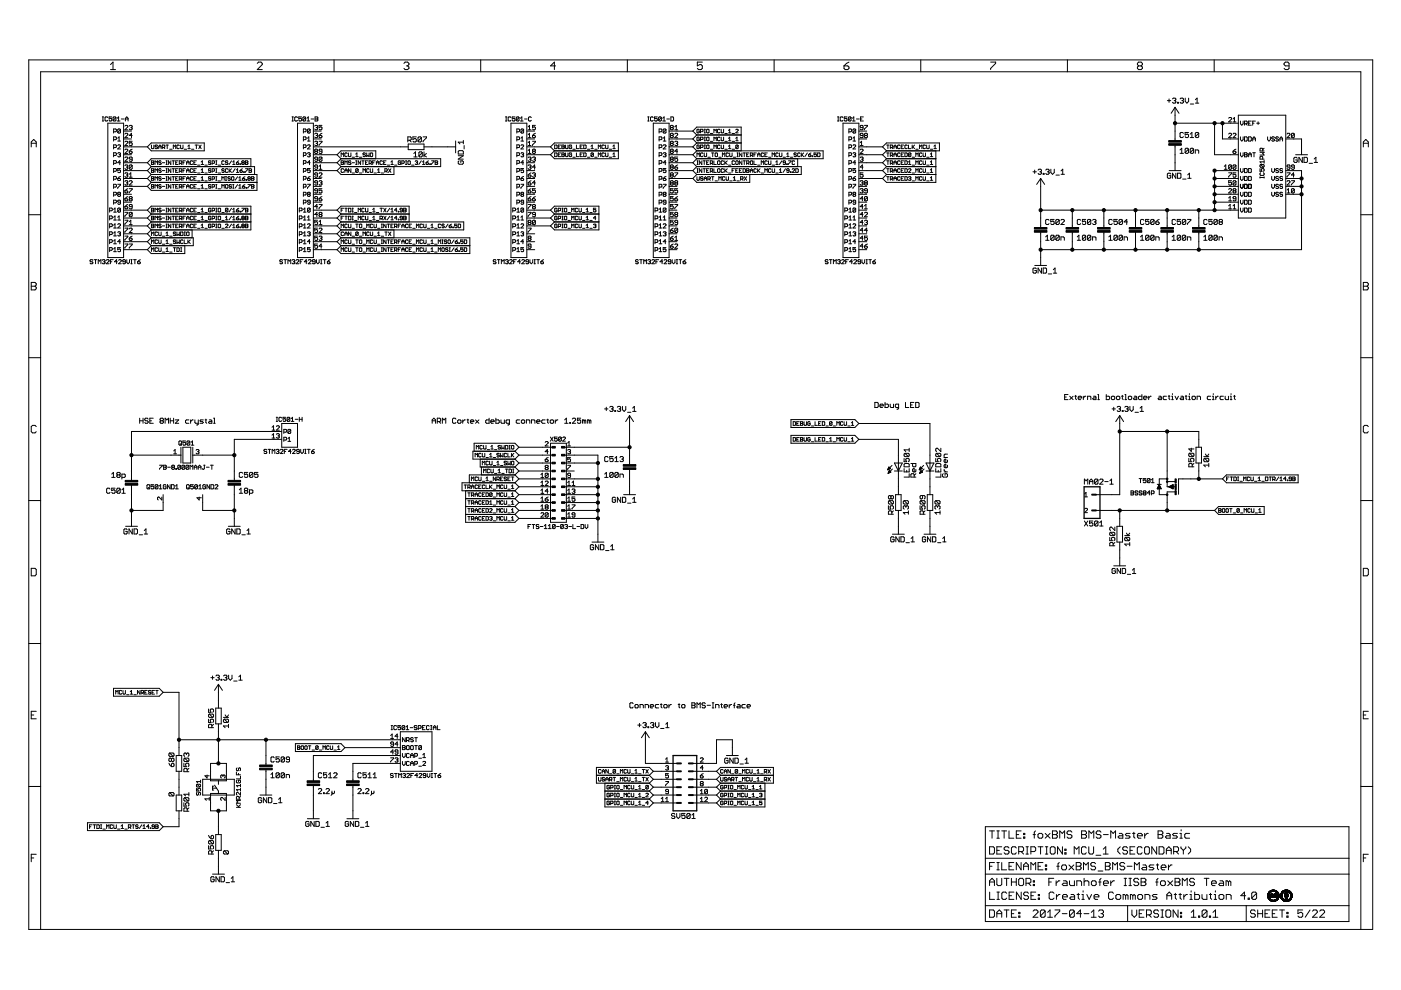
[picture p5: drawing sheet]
<svg xmlns="http://www.w3.org/2000/svg" width="297mm" height="210mm" viewBox="0 0 297 210" stroke-linecap="round" stroke-linejoin="round" font-family="sans-serif">
<g fill="none" stroke="#000" stroke-width=".21">
<path d="M6.1 12.7h284.9v184.4h-284.9zM23.4 13.7l.6-.5v1.6M23.4 14.8h1.1M39.7 12.7v2.5M54.5 13.4l.3-.2h.5l.3 .2v.3l-1.1 1.1h1.1M70.8 12.7v2.5M85.6 13.4l.3-.2h.5l.3 .2v.3l-.3 .3M86.2 14h.2M86.4 14l.3 .2v.3l-.3 .3h-.5l-.3-.3M101.9 12.7v2.5M117.8 14h-1.1l.8-.8v1.6M133 12.7v2.5"/>
<path d="M148.9 13.2h-1.1v.8l.6-.3h.2l.3 .3v.5l-.3 .3h-.5l-.3-.3M164.1 12.7v2.5M178.9 14h.8l.3 .2v.3l-.3 .3h-.5l-.3-.3zM180 13.2l-1.1 .8M195.2 12.7v2.5M210 13.2h1.1v.2l-1.1 1.1v.3M226.3 12.7v2.5M241.4 14l-.2 .2v.3l.2 .3h.5l.3-.3v-.3l-.3-.2M241.4 14l-.2-.3v-.3l.2-.2h.5l.3 .2v.3l-.3 .3M241.4 14h.5M257.4 12.7v2.5M273.3 14h-.8l-.3-.3v-.3l.3-.2h.5l.3 .2v1.1l-.3 .3h-.5l-.3-.3"/>
<path d="M6.6 30.4h1.1M6.6 31.2v-1.1l.6-.5 .5 .5v1.1M21.7 25.7h.3M21.7 24.8h.3M21.8 24.8v.9M22.8 24.9l-.1-.1-.4 .1v.6l.1 .2 .4-.2M22.9 26.1h3.3v28.5h-3.3zM23.7 24.8h-.6v.4l.3-.1 .3 .1-.1 .5-.5-.2M24.1 27.9h.4l.2-.1-.2-.5h-.4v.9M24.1 29.6h.4l.2-.1-.2-.5h-.4v.9M24.1 31.3h.4l.2-.5-.6-.1v.9M24.1 33h.4l.2-.5-.2-.1h-.4v.9"/>
<path d="M24.1 34.6h.4l.2-.4-.2-.1h-.4v.8M24.1 36.3h.4l.2-.1-.2-.5h-.4v.9M24.1 38h.4l.2-.2-.2-.4h-.4v.9M24.1 39.7h.4l.2-.2-.2-.4h-.4v.9M24.6 24.9v.6l-.2 .2-.4-.2M24.6 24.9l-.5-.1-.1 .1v.6M24.6 24.9l-.6 .6M24.8 25.7h.6M24.8 25.1l.3-.3v.9M25 37.8h.4l.1 .3-.4 .2zM25 39.1h.5l-.5 .9M25 30.8l.1-.1 .4 .1-.5 .8h.5"/>
<path d="M25 32.5l.4-.1 .1 .1-.1 .3M25 29.3l.3-.3v.9M25 29.9h.5M25.3 32.8h.1M25.4 32.8l.1 .2-.1 .3-.4-.2M25.5 35.7h-.5v.5l.3-.2 .2 .2-.1 .4-.4-.2M25.5 34.5h-.5l.4-.4v.8M25.5 27.5l-.1-.2-.4 .2v.6M25.5 27.5v.6l-.1 .1-.4-.1M25.5 27.5l-.5 .6M25.5 37.4l-.5 .4M25.7 25.2h.6"/>
<path d="M26.2 32.8h1.7M26.2 34.5h5M26.2 36.2h5M26.2 37.8h5M26.2 39.5h5M26.2 31.1h5M26.2 27.8h1.7M26.2 29.5h1.7M26.5 33.4l.1-.1 .5 .1-.6 .8h.6M26.5 26.7l.1-.1 .5 .1-.6 .8h.6M26.5 28.4l.1-.1 .5 .1-.6 .8h.6M26.5 30.1l.1-.1 .5 .1-.6 .8h.6"/>
<path d="M26.5 31.8l.1-.2 .5 .2-.6 .7h.6M26.5 35.1l.4-.1 .2 .1-.2 .3M26.5 36.8l.4-.2 .2 .2-.2 .3M26.5 38.5l.4-.2 .2 .2-.2 .3M26.6 25.7v-.6l.3-.3 .3 .3v.6M26.6 25.2h.6M26.8 37.1h.1M26.8 35.4h.1M26.8 38.8h.1M26.9 35.4l.2 .2-.2 .3-.4-.2M26.9 37.1l.2 .2-.2 .3-.4-.2M26.9 38.8l.2 .1-.2 .3-.4-.1"/>
<path d="M27.4 26.7l.5-.1 .1 .1-.1 .4M27.4 32.1h.5l.1 .3-.4 .1zM27.4 38.5l.2-.2h.3l.1 .2-.6 .7h.6M27.4 37.6h.6M27.4 37l.3-.4v1M27.7 27.1h.2M27.9 27.1l.1 .1-.1 .3h-.3l-.2-.2M28 35.1v.6l-.1 .2h-.3l-.2-.2M28 30h-.6v.4l.3-.2 .3 .2-.1 .5-.5-.2M28 33.8h-.4l-.2-.2 .2-.3 .4 .1v.7l-.1 .1-.5-.1M28 28.7h-.6l.5-.4v.9M28 35.1l-.4-.1-.2 .1v.6"/>
<path d="M28 31.6l-.6 .5M28 35.1l-.6 .6M31.2 34.5l.9 .8M31.2 36.2l.9 .8M31.2 34.5l.9-.8h21.1v1.6M31.2 37.8l.9 .9M32.1 30.3h11.2v1.7h-11.2l-.9-.9zM32.1 35.3h21.9v1.7M32.1 37h22.4v3.4h-22.4l-.9-.9M32.1 35.3l-.9 .9M32.1 38.7h22.4M32.1 37l-.9 .8"/>
<path d="M32.1 38.7l-.9 .8M32.1 34.1l.5 .1-.1 .7h-.4zM32.1 30.8l.1 .7 .4-.1v-.6M32.1 35.8h.4l.1 .1-.1 .7h-.4zM32.1 37.5l.5 .1-.1 .6h-.4zM32.1 39.1l.5 .2-.1 .6h-.4zM32.1 34.5h.4M32.1 36.2h.4M32.1 37.8h.4M32.1 39.5h.4M32.9 34.9v-.8l.2 .3 .3-.3v.8M32.9 36.6v-.8l.2 .2 .3-.2v.8"/>
<path d="M32.9 38.2v-.7l.2 .2 .3-.2v.7M32.9 39.9v-.8l.2 .3 .3-.3v.8M33.4 30.9l-.1-.1-.4 .1 .1 .2 .4 .2-.1 .2-.4-.1M33.7 31.5v-.5l.2-.2 .3 .2v.5M33.7 31.1h.5M34.2 34.2l-.2-.1-.3 .1 .1 .3 .4 .1-.2 .3-.3-.1M34.2 35.9l-.4-.1-.1 .2 .3 .2 .2 .2-.2 .2-.3-.2M34.2 37.6l-.4-.1-.1 .2 .3 .1 .2 .3-.2 .1-.3-.1M34.2 39.3l-.4-.2-.1 .3 .3 .1 .2 .3-.2 .1-.3-.1M34.4 31.3h.4l.1-.4-.5-.1v.7M34.4 34.5h.5M34.4 36.2h.5"/>
<path d="M34.4 37.8h.5M34.4 39.5h.5M34.7 31.3l.2 .2M35.2 34.1h.3M35.2 34.9h.3M35.2 35.8h.3M35.2 36.6h.3M35.2 37.5h.3M35.2 38.2h.3M35.2 39.1h.3M35.2 39.9h.3M35.2 30.8h.5"/>
<path d="M35.3 34.1v.8M35.3 35.8v.8M35.3 37.5v.7M35.3 39.1v.8M35.5 30.8v.7M36 31.6h.5M36.2 34.1v.8l-.5-.8v.8M36.2 35.8v.8l-.5-.8v.8M36.2 37.5v.7l-.5-.7v.7M36.2 39.1v.8l-.5-.8v.8M36.5 34.1h.5M36.5 35.8h.5"/>
<path d="M36.5 37.5h.5M36.5 39.1h.5M36.7 31.5v-.7l.3 .2 .3-.2v.7M36.7 34.1v.8M36.7 35.8v.8M36.7 37.5v.7M36.7 39.1v.8M37.3 34.5h.2M37.3 36.2h.2M37.3 37.8h.2M37.3 39.5h.2M37.8 34.1h-.5v.8h.5"/>
<path d="M37.8 35.8h-.5v.8h.5M37.8 37.5h-.5v.7h.5M37.8 39.1h-.5v.8h.5M38 38h.4l.1-.4-.5-.1v.7M38 34.6h.4l.1-.4-.5-.1v.8M38 39.6h.4l.1-.3-.5-.2v.8M38 30.9l-.1-.1-.4 .1 .1 .6 .4-.1M38 36.3l.5-.1-.1-.4h-.4v.8M38.3 30.8l.1 .7 .4-.1v-.6M38.3 34.6l.2 .3M38.3 36.3l.2 .3M38.3 38l.2 .2"/>
<path d="M38.3 39.6l.2 .3M38.8 34.5h.3M38.8 36.2h.3M38.8 37.8h.3M38.8 39.5h.3M39.1 31.6h.5M39.3 34.1h-.5v.8M39.3 35.8h-.5v.8M39.3 37.5h-.5v.7M39.3 39.1h-.5v.8M39.6 34.9v-.5l.2-.3 .3 .3v.5M39.6 36.6v-.6l.2-.2 .3 .2v.6"/>
<path d="M39.6 38.2v-.5l.2-.2 .3 .2v.5M39.6 39.9v-.5l.2-.3 .3 .3v.5M39.6 34.5h.5M39.6 36.2h.5M39.6 37.8h.5M39.6 39.5h.5M39.8 31l.3-.2v.7M39.8 31.5h.5M40.6 31.6h.5M40.9 34.2l-.2-.1-.4 .1v.6l.2 .1 .4-.1M40.9 35.9l-.2-.1-.4 .1v.5l.2 .2 .4-.2M40.9 37.6l-.2-.1-.4 .1v.5l.2 .1 .4-.1"/>
<path d="M40.9 39.3l-.2-.2-.4 .2v.5l.2 .1 .4-.1M41.1 34.5h.3M41.1 36.2h.3M41.1 37.8h.3M41.1 39.5h.3M41.4 30.8h.5M41.6 34.1h-.5v.8h.5M41.6 35.8h-.5v.8h.5M41.6 37.5h-.5v.7h.5M41.6 39.1h-.5v.8h.5M41.6 30.8v.7M41.9 35h.5"/>
<path d="M41.9 36.7h.5M41.9 38.4h.5M42.1 30.8l.6 .7M42.7 37.7l.2-.2v.7M42.7 34.9h.5M42.7 34.4l.2-.3v.8M42.7 36l.2-.2v.8M42.7 39.4l.2-.3v.8M42.7 36.6h.5M42.7 38.2h.5M42.7 39.9h.5M42.7 30.8l-.6 .7"/>
<path d="M43.4 35h.5M43.4 36.7h.5M43.4 38.4h.5M44.7 34.2l-.1-.1-.4 .1 .1 .3 .4 .1-.1 .3-.4-.1M44.7 35.9l-.4-.1-.1 .2 .4 .2 .1 .2-.1 .2-.4-.2M44.7 37.6l-.1-.1-.4 .1 .1 .2 .4 .2-.1 .2-.4-.1M44.7 39.3l-.1-.2-.4 .2 .1 .2 .4 .1-.1 .3-.4-.1M45 38h.4l.1-.4-.5-.1v.7M45 34.6l.5-.1-.1-.4h-.4v.8M45 36.3l.5-.1-.1-.4h-.4v.8M45 39.6h.4l.1-.3-.5-.2v.8M45.7 34.1h.3"/>
<path d="M45.7 34.9h.3M45.7 35.8h.3M45.7 36.6h.3M45.7 37.5h.3M45.7 38.2h.3M45.7 39.1h.3M45.7 39.9h.3M45.9 34.1v.8M45.9 35.8v.8M45.9 37.5v.7M45.9 39.1v.8M46.2 35h.6"/>
<path d="M46.2 36.7h.6M46.2 38.4h.6M47 38.2v-.7l.3 .2 .2-.2v.7M47 39.9v-.8l.3 .3 .2-.3v.8M47.5 34.2l-.1-.1-.4 .1v.6l.2 .1 .3-.1M47.5 35.9l-.3-.1-.2 .2 .4 .2 .1 .2-.1 .2-.4-.2M47.8 37.5h.2M47.8 38.2h.2M47.9 39.1l.4 .2-.1 .6-.4-.1zM47.9 37.5v.7M48.3 34.2l-.1-.1-.4 .1 .1 .3 .4 .1-.1 .3-.4-.1M48.3 35.9l-.1-.1-.4 .1 .1 .7 .4-.2"/>
<path d="M48.6 35.8v.8M48.7 36.2l.4 .4M48.8 37.6l-.1-.1-.4 .1 .2 .2 .3 .2-.1 .2-.4-.1M49.1 39.3l-.1-.2-.4 .2 .1 .2 .4 .1-.1 .3-.4-.1M49.1 34.1l-.5 .8M49.1 37.6l.1-.1 .4 .1-.1 .6-.4-.1zM49.1 35.8l-.5 .5M49.3 34.9h.5M49.3 34.4l.3-.3v.8M49.3 39.1h.3M49.3 39.9h.3M49.5 39.1v.8"/>
<path d="M49.8 35.8l-.5 .8M50.1 34.5h.4l.1 .3-.4 .1zM50.1 36.6h.5M50.1 36l.3-.2v.8M50.4 37.5l-.6 .7M50.4 39.1l-.6 .8M50.6 34.1l-.5 .4M50.6 37.7l.3-.2v.7M50.6 39.4l.3-.3v.8M50.6 38.2h.5M50.6 39.9h.5M50.9 34.8l.1 .1z"/>
<path d="M50.9 36.2h.4l.1 .2-.4 .2zM51.4 34.5l-.1-.1 .1-.3 .4 .1-.1 .3M51.4 39.5h.4l.1 .3-.4 .1zM51.4 34.5l-.1 .1 .1 .3 .4-.1-.1-.3M51.4 34.5h.3M51.4 37.8h.4l.1 .3-.4 .1zM51.4 35.8l-.5 .4M51.7 36.4l.1 .2zM51.9 37.5l-.5 .3M51.9 39.1l-.5 .4M52 34.1l.6 .1-.2 .7h-.4zM52 34.5h.4"/>
<path d="M52 35.8h.6l-.6 .8M52.2 38.1l.1 .1zM52.2 39.8l.1 .1zM52.6 39.1h.5l-.5 .8M52.7 37.8l-.1-.1 .1-.2 .4 .1-.2 .2M52.7 37.8l-.1 .2 .1 .2 .4-.1-.2-.3M52.7 37.8h.2M52.8 35.8l.5 .1-.1 .3 .1 .2-.1 .2h-.4zM52.8 36.2h.4M53.3 37.5l.5 .1-.1 .6h-.4zM53.3 39.1l.5 .2-.1 .6h-.4zM53.3 37.8h.4"/>
<path d="M53.3 39.5h.4M61.9 25.7h.3M61.9 24.8h.3M62.1 24.8v.9M63.1 24.9l-.2-.1-.4 .1v.6l.1 .2 .5-.2M63.1 26.1h3.3v28.5h-3.3zM63.9 24.8h-.5v.4l.2-.1 .3 .1-.1 .5-.4-.2M64.3 34.6l.6-.1-.2-.4h-.4v.8M64.3 27.9h.4l.2-.1-.2-.5h-.4v.9M64.3 29.6h.4l.2-.1-.2-.5h-.4v.9M64.3 31.3h.4l.2-.5-.6-.1v.9M64.3 33h.4l.2-.2-.2-.4h-.4v.9"/>
<path d="M64.3 36.3h.4l.2-.1-.2-.5h-.4v.9M64.3 38h.4l.2-.2-.2-.4h-.4v.9M64.3 39.7h.4l.2-.2-.2-.4h-.4v.9M64.8 24.9l-.1 .8-.5-.2M64.8 24.9l-.1-.1-.5 .1v.6M64.8 24.9l-.6 .6M65.1 25.7h.6M65.1 25.1l.3-.3v.9M65.2 29.3l.3-.3v.9M65.2 37.8h.4l.2 .3-.5 .2zM65.2 30.8l.1-.1 .5 .1-.6 .8h.6M65.2 29.9h.6"/>
<path d="M65.2 32.5l.4-.1 .2 .1-.2 .3M65.2 39.1h.6l-.6 .9M65.5 32.8h.1M65.6 32.8l.2 .2-.2 .3-.4-.2M65.8 35.7h-.6v.5l.3-.2 .3 .2-.2 .4-.4-.2M65.8 34.5h-.6l.4-.4v.8M65.8 27.5v.6l-.2 .1-.4-.1M65.8 27.5l-.2-.2-.4 .2v.6M65.8 27.5l-.6 .6M65.8 37.4l-.6 .4M66 25.2h.5M66.4 32.8h5.1"/>
<path d="M66.4 34.5h5.1M66.4 36.2h5.1M66.4 37.8h1.7M66.4 39.5h1.7M66.4 31.1h20.2M66.4 27.8h1.7M66.4 29.5h1.7M66.7 26.7l.5-.1 .1 .1-.1 .4M66.7 28.4l.2-.1h.3l.1 .1-.1 .3M66.7 30.1l.5-.1 .1 .1-.1 .3M66.8 24.8h.4l.2 .1-.2 .3 .2 .3-.2 .2h-.4zM66.8 25.2h.4"/>
<path d="M66.9 32.1l-.2 .1 .2 .3 .4-.1-.1-.3M66.9 32.1l-.2-.2 .2-.3 .4 .2-.1 .3M66.9 32.1h.3M67 27.1h.2M67 28.7h.2M67 30.4h.2M67.2 27.1l.1 .1-.1 .3h-.3l-.2-.2M67.2 28.7l.1 .2-.1 .3-.5-.2M67.2 30.4l.1 .2-.1 .3-.5-.2M67.3 35.4h-.4l-.2-.1 .2-.3 .4 .1v.6l-.1 .2h-.3l-.2-.2M67.3 37.1h-.4l-.2-.1 .2-.4h.3l.1 .2v.6l-.1 .2-.5-.2M67.3 33.8h-.4l-.2-.2 .2-.3 .4 .1v.7l-.1 .1-.5-.1"/>
<path d="M67.3 38.8h-.4l-.2-.2 .2-.3h.3l.1 .2v.6l-.1 .1-.5-.1M67.6 35.9h.7M67.6 28.7h.5l.2 .3-.5 .2zM67.6 30h.7l-.7 .9M67.6 36.8l.2-.2 .5 .2-.7 .8h.7M67.6 38.5l.5-.2 .2 .2-.2 .3M67.6 35.3l.3-.3v.9M67.9 38.8h.2M68.1 38.8l.2 .1-.2 .3-.5-.1M68.3 33.4l-.2-.1-.5 .1v.7M68.3 33.4v.7l-.2 .1-.5-.1M68.3 26.6h-.7v.5l.3-.2 .4 .2-.2 .4-.5-.2"/>
<path d="M68.3 32.1h-.5l-.2-.2 .2-.3 .5 .2v.6l-.2 .1-.5-.1M68.3 28.3l-.7 .4M68.3 33.4l-.7 .7M71.5 32.8l.8-.8h7.4v1.7M71.5 32.8l.8 .9M71.5 34.5l.8 .8M72.3 33.7h21.1v1.6h-21.1M72.3 35.3l-.8 .9M72.3 33.7l-.8 .8M72.3 34.1l.6 .1-.2 .7h-.4zM72.3 33.2v-.8l.3 .3 .3-.3v.8M72.3 34.5h.4"/>
<path d="M72.9 35.9l-.2-.1-.4 .1v.5l.2 .2 .4-.2M73.1 34.9v-.8l.3 .3 .2-.3v.8M73.1 36.6v-.6l.3-.2 .2 .2v.6M73.1 36.2h.5M73.6 32.6l-.1-.2-.4 .2 .1 .6 .4-.1M73.9 32.4l.1 .8 .4-.1v-.7M74.4 34.2l-.1-.1-.4 .1 .1 .3 .4 .1-.1 .3-.4-.1M74.4 35.8v.8l-.5-.8v.8M74.7 33.3h.5M74.7 34.5h.5M74.7 36.7h.5M75.4 34.1h.3"/>
<path d="M75.4 32.7l.3-.3v.8M75.4 34.9h.3M75.4 33.2h.5M75.5 34.1v.8M75.9 35.9l-.4-.1-.1 .6M75.9 35.9l-.1 .7-.4-.2M75.9 35.9l-.5 .5M76.2 33.3h.5M76.2 36.7h.5M76.5 34.1v.8l-.6-.8v.8M76.7 34.1h.5M77 34.1v.8"/>
<path d="M77 36.6v-.8l.2 .2 .3-.2v.8M77.5 32.6l-.2-.2-.3 .2 .1 .2 .4 .1-.2 .3-.3-.1M77.5 34.5h.2M77.7 32.4v.8l.3-.3 .3 .3v-.8M78 34.1h-.5v.8h.5M78.3 34.6l.5-.1-.2-.4h-.3v.8M78.3 35.9l-.2-.1-.4 .1v.5l.2 .2 .4-.2M78.5 35.8l.1 .8 .4-.2v-.6M78.5 34.6l.3 .3M78.6 32.4l.4 .2-.1 .6-.4-.1zM79 34.5h.3M79.3 36.7h.5"/>
<path d="M79.5 34.1h-.5v.8M79.8 34.9v-.5l.3-.3 .2 .3v.5M79.8 34.5h.5M80.1 36.6h.5M80.1 36l.2-.2v.8M80.8 36.7h.5M81.1 34.2l-.1-.1-.4 .1 .1 .7 .4-.1M81.3 34.5h.3M81.6 36.3l.5-.1-.1-.4h-.4v.8M81.9 34.1h-.6v.8h.6M81.9 36.3l.2 .3M82.1 35h.5"/>
<path d="M82.4 35.8l.5 .8M82.9 34.4l.2-.3v.8M82.9 34.9h.5M82.9 35.8l-.5 .8M83.5 35.3v1.7h-11.2l-.8-.8M83.7 35h.5M84.9 34.2l-.1-.1-.4 .1 .2 .7 .3-.1v-.3h-.2M85.2 34.6l.5-.1-.1-.4h-.4v.8M86 34.1h.2M86 34.9h.2M86.1 34.1v.8M86.5 29.7h.5l.2-.1-.2-.6h-.5v1.1"/>
<path d="M86.6 30.5h3.3v1.2h-3.3zM86.6 34.1l.4 .1-.1 .7-.4-.1zM86.8 29.7l.4 .4M87.2 35h.6M87.7 32.6l.4-.4v1.1M87.7 33.3h.8M88 34.2l.4-.1 .1 .1-.1 .3M88.3 29h-.8v.6l.4-.2 .4 .2v.3l-.2 .2-.6-.2M88.3 34.5h.1M88.4 34.5l.1 .1-.1 .3-.4-.1M89.3 34.1l-.5 .8M89.3 29.2l-.1-.2h-.4l-.2 .2v.7"/>
<path d="M89.3 29.2v.7l-.1 .2-.6-.2M89.3 29.2l-.7 .7M89.5 32.4v.7l-.2 .2h-.3l-.2-.2M89.5 32.4l-.5-.2-.2 .2v.7M89.5 32.4l-.7 .7M89.6 34.9h.5M89.6 34.4l.2-.3v.8M89.7 29h.7l-.7 1.1M89.9 32.2v1.1M89.9 31.1h6.7M90.3 34.5h.4l.1 .3-.3 .1zM90.4 32.6l-.5 .3 .5 .4"/>
<path d="M90.8 34.1l-.5 .4M91.1 34.8l.1 .1zM91.5 34.1h.5l-.5 .8M92.3 34.1l.5 .1-.1 .7h-.4zM92.3 34.5h.4M96.6 29.9v2.5M97.2 32.1l.1-.2h.7l.2 .2v.6h-1zM97.2 33h1l-1 .7h1M97.3 34.1l-.1 .2v.3l.1 .2h.7l.2-.2v-.3l-.5-.2v.4M98.2 29.8v.7M98.2 30.1h-1l.3 .4M98.4 30.9v.7"/>
<path d="M107.2 25.7h.3M107.2 24.8h.3M107.3 24.8v.9M108.3 24.9l-.1-.1-.5 .1v.6l.2 .2 .4-.2M108.3 26.1h3.4v28.5h-3.4zM109.2 24.8h-.6v.4l.3-.1 .3 .1-.1 .5-.5-.2M109.6 34.6l.6-.1-.2-.4h-.4v.8M109.6 29.6h.4l.2-.1-.2-.5h-.4v.9M109.6 31.3h.4l.2-.2-.2-.4h-.4v.9M109.6 36.3h.4l.2-.1-.2-.5h-.4v.9M109.6 39.7h.4l.2-.2-.2-.4h-.4v.9M109.6 27.9h.4l.2-.1-.2-.5h-.4v.9"/>
<path d="M109.6 33h.4l.2-.2-.2-.4h-.4v.9M109.6 38h.4l.2-.2-.2-.4h-.4v.9M110 24.9l-.1 .8-.4-.2M110 24.9l-.1-.1-.4 .1v.6M110 24.9l-.5 .6M110.3 25.7h.6M110.3 25.1l.3-.3v.9M110.4 37.8h.5l.1 .3-.4 .2zM110.4 29.9h.6M110.4 30.8l.2-.1 .4 .1-.6 .8h.6M110.4 32.5l.5-.1 .1 .1-.1 .3M110.4 39.1h.6l-.6 .9"/>
<path d="M110.4 29.3l.3-.3v.9M110.7 32.8h.2M110.9 32.8l.1 .2-.1 .3-.5-.2M111 27.5l-.1-.2-.5 .2v.6M111 35.7h-.6v.5l.3-.2 .3 .2-.1 .4-.5-.2M111 34.5h-.6l.5-.4v.8M111 27.5v.6l-.1 .1-.5-.1M111 27.5l-.6 .6M111 37.4l-.6 .4M111.2 25.2h.6M111.7 32.8h5M111.7 34.5h1.7"/>
<path d="M111.7 36.2h1.7M111.7 37.8h1.7M111.7 39.5h1.7M111.7 31.1h5M111.7 27.8h1.7M111.7 29.5h1.7M112 37.1h.4l.2 .3-.5 .2zM112 35.1l.4-.1 .2 .1-.2 .3M112 33.4l.4-.1 .2 .1-.2 .4M112 38.8h.4l.2 .3-.5 .1zM112 27.5h.6M112 29.2h.6"/>
<path d="M112 30.9h.6M112 32.5h.6M112 26.9l.3-.3v.9M112 28.6l.3-.3v.9M112 30.2l.3-.2v.9M112 31.9l.3-.3v.9M112.3 33.8h.1M112.3 35.4h.1M112.4 35.4l.2 .2-.2 .3h-.3l-.1-.2M112.4 33.8l.2 .1-.2 .3-.4-.1M112.6 36.6l-.6 .5M112.6 38.3l-.6 .5"/>
<path d="M112.6 24.9l-.1-.1-.4 .1v.6l.1 .2 .4-.2M112.9 33.4l.4-.1 .2 .1-.2 .4M112.9 30h.6l-.6 .9M112.9 28.7h.4l.2 .3-.4 .2zM112.9 36.8l.4-.2 .2 .2-.2 .3M113.1 32.1l-.2 .1 .2 .3 .4-.1-.2-.3M113.1 32.1l-.2-.2 .2-.3 .4 .2-.2 .3M113.1 32.1h.2M113.2 37.1h.1M113.2 33.8h.1M113.3 33.8l.2 .1-.2 .3-.4-.1M113.3 37.1l.2 .2-.2 .3-.4-.2"/>
<path d="M113.5 26.6h-.6v.5l.3-.2 .3 .2-.2 .4-.4-.2M113.5 35.4h-.6l.4-.4v.9M113.5 38.8h-.6l.4-.5v.9M113.5 28.3l-.6 .4M116.7 31.1l.9-.8h13.5v3.4h-13.5l-.9-.9M116.7 31.1l.9 .9M117.6 32h13.5M117.6 32l-.9 .8M117.6 32.4l.5 .2-.1 .6h-.4zM117.6 30.8l.5 .1-.1 .6h-.4zM118.4 32.8h.2M118.4 31.1h.2"/>
<path d="M118.9 32.4h-.5v.8h.5M118.9 30.8h-.5v.7h.5M119.1 30.8l.6 .1-.2 .6h-.4zM119.1 32.4l.6 .2-.2 .6h-.4zM119.1 32.8h.4M119.1 31.1h.4M119.9 30.8l.1 .7 .4-.1v-.6M119.9 32.4l.1 .8 .4-.1v-.7M121.2 32.6l-.1-.2-.4 .2 .1 .6 .4-.1v-.3h-.3M121.2 30.9l-.1-.1-.4 .1 .1 .6 .4-.1v-.3h-.3M121.5 33.3h.5M121.5 31.6h.5"/>
<path d="M122.2 32.4v.8h.5M122.2 30.8v.7h.5M123 32.8h.3M123 31.1h.3M123.5 32.4h-.5v.8h.5M123.5 30.8h-.5v.7h.5M123.8 30.8l.5 .1-.2 .6h-.3zM123.8 32.4l.5 .2-.2 .6h-.3zM124.5 33.3h.6M124.5 31.6h.6M125.3 31.5h.5M125.3 31l.3-.2v.7"/>
<path d="M125.8 32.6l-.1 .6-.4-.1M125.8 32.6l-.1-.2-.4 .2v.5M125.8 32.6l-.5 .5M126.1 33.3h.5M126.1 31.6h.5M126.9 31.5v-.7l.2 .2 .3-.2v.7M126.9 33.2v-.8l.2 .3 .3-.3v.8M128.1 32.6l-.1-.2-.4 .2v.5l.2 .1 .3-.1M128.1 30.9l-.1-.1-.4 .1v.5l.2 .1 .3-.1M128.4 32.4l.1 .8 .4-.1v-.7M128.4 30.8l.1 .7 .4-.1v-.6M129.2 33.3h.5"/>
<path d="M129.2 31.6h.5M129.9 31l.3-.2v.7M129.9 32.7l.3-.3v.8M129.9 33.2h.6M129.9 31.5h.6M137.3 25.7h.3M137.3 24.8h.3M137.5 24.8v.9M138.5 24.9l-.2-.1-.4 .1v.6l.2 .2 .4-.2M138.5 26.1h3.4v28.5h-3.4zM139.4 24.8h-.6v.4l.3-.1 .3 .1-.2 .5-.4-.2M139.7 27.9h.5l.1-.4-.1-.2h-.5v.9"/>
<path d="M139.7 29.6h.5l.1-.4-.1-.2h-.5v.9M139.7 31.3h.5l.1-.5-.6-.1v.9M139.7 33h.5l.1-.5-.1-.1h-.5v.9M139.7 34.6h.5l.1-.4-.1-.1h-.5v.8M139.7 36.3h.5l.1-.4-.1-.2h-.5v.9M139.7 38h.5l.1-.5-.1-.1h-.5v.9M139.7 39.7h.5l.1-.5-.1-.1h-.5v.9M140.2 24.9v.6l-.1 .2-.5-.2M140.2 24.9l-.4-.1-.2 .1v.6M140.2 24.9l-.6 .6M140.5 25.7h.6M140.5 25.1l.3-.3v.9"/>
<path d="M140.6 32.5l.5-.1 .1 .1-.1 .3M140.6 37.8h.5l.1 .3-.4 .2zM140.6 29.9h.6M140.6 30.8l.2-.1 .4 .1-.6 .8h.6M140.6 39.1h.6l-.6 .9M140.6 29.3l.3-.3v.9M140.9 32.8h.2M141.1 32.8l.1 .2-.1 .3-.5-.2M141.2 35.7h-.6v.5l.3-.2 .3 .2-.1 .4-.5-.2M141.2 34.5h-.6l.5-.4v.8M141.2 27.5l-.6 .6M141.2 27.5v.6l-.1 .1-.5-.1"/>
<path d="M141.2 27.5l-.4-.2-.2 .2v.6M141.2 37.4l-.6 .4M141.4 25.2h.5M141.9 32.8h5M141.9 34.5h5M141.9 36.2h5M141.9 37.8h5M141.9 39.5h1.6M141.9 31.1h5M141.9 27.8h5M141.9 29.5h5M142.2 24.8h.5l.1 .1v.6l-.1 .2h-.5z"/>
<path d="M142.3 35.4l-.2 .2 .2 .3h.3l.1-.2-.1-.3M142.3 37.1h.3M142.3 33.8l-.2-.2 .2-.3 .4 .1-.1 .4M142.3 33.8h.3M142.3 27.1l-.2 .1 .2 .3h.3l.1-.2-.1-.2M142.3 27.1l-.2-.2 .2-.3 .4 .1-.1 .4M142.3 27.1h.3M142.3 28.7l-.2 .2 .2 .3 .4-.2-.1-.3M142.3 28.7l-.2-.1 .2-.3h.3l.1 .1-.1 .3M142.3 28.7h.3M142.3 30.4l-.2 .2 .2 .3 .4-.2-.1-.3M142.3 30.4l-.2-.2 .2-.2 .4 .1-.1 .3"/>
<path d="M142.3 32.1l-.2 .1 .2 .3 .4-.1-.1-.3M142.3 32.1l-.2-.2 .2-.3 .4 .2-.1 .3M142.3 32.1h.3M142.3 33.8l-.2 .1 .2 .3 .4-.1-.1-.3M142.3 35.4l-.2-.1 .2-.3 .4 .1-.1 .3M142.3 35.4h.3M142.3 37.1l-.2-.1 .2-.4h.3l.1 .2-.1 .3M142.3 37.1l-.2 .2 .2 .3 .4-.2-.1-.3M142.3 38.8l-.2-.2 .2-.3h.3l.1 .2-.1 .3M142.3 38.8h.3M142.3 38.8l-.2 .1 .2 .3 .4-.1-.1-.3M142.3 30.4h.3"/>
<path d="M143.1 35.4h.4l.2 .3-.2 .2h-.3zM143.1 27.5h.6M143.1 28.4l.1-.1h.3l.2 .1-.6 .8h.6M143.1 30.1l.4-.1 .2 .1-.2 .3M143.1 36.6h.6l-.6 1M143.1 26.9l.3-.3v.9M143.2 38.8l-.1-.2 .1-.3h.3l.2 .2-.2 .3M143.2 38.8h.3M143.2 38.8l-.1 .1 .1 .3 .5-.1-.2-.3M143.4 30.4h.1M143.5 30.4l.2 .2-.2 .3-.4-.2M143.7 33.3h-.6v.5l.3-.2 .3 .2-.2 .4-.4-.1"/>
<path d="M143.7 32.1h-.6l.4-.5v.9M143.7 35l-.6 .4M146.9 27.8l.8 .8M146.9 27.8l.8-.9h9.4v5.1M146.9 34.5l.8 .8M146.9 32.8l.8 .9M146.9 36.2l.8 .8M146.9 29.5l.8 .8M146.9 31.1l.8 .9M147.7 32h26.8v1.7h-26.8M147.7 30.3l-.8 .8M147.7 32l-.8 .8"/>
<path d="M147.7 35.3h22.2v1.7h-22.2M147.7 35.3l-.8 .9M147.7 30.3h9.4M147.7 33.7l-.8 .8M147.7 37l-.8 .8M147.7 28.6h9.4M147.7 28.6l-.8 .9M147.8 34.1h.2M147.8 33.2v-.8l.2 .3 .3-.3v.8M147.8 34.9h.2M147.8 37.5l.1 .7 .4-.1v-.6M147.8 35.8h.2"/>
<path d="M147.8 36.6h.2M147.9 34.1v.8M147.9 35.8v.8M148.3 29.2l-.2-.1-.3 .1 .1 .6 .4-.1v-.2h-.3M148.3 27.5l-.2-.1-.3 .1 .1 .7 .4-.2v-.2h-.3M148.3 30.9l-.2-.1-.3 .1 .1 .6 .4-.1v-.3h-.3M148.5 29.6h.4l.2-.4-.6-.1v.7M148.5 27.9h.4l.2-.4-.6-.1v.8M148.5 31.3h.4l.2-.4-.6-.1v.7M148.8 34.1v.8l-.5-.8v.8M148.8 35.8v.8l-.5-.8v.8M149.1 34.1h.5"/>
<path d="M149.1 37.6l-.4-.1-.2 .2 .4 .1 .2 .3-.2 .1-.4-.1M149.1 32.6l-.2-.2-.4 .2 .2 .6 .4-.1M149.1 35.8h.5M149.3 32.4l.1 .8 .4-.1v-.7M149.3 34.1v.8M149.3 35.8v.8M149.3 38.2v-.5l.3-.2 .2 .2v.5M149.3 37.8h.5M149.3 31.5h.3M149.3 30.8h.3M149.3 27.4h.3M149.3 28.2h.3"/>
<path d="M149.3 29.1h.3M149.3 29.8h.3M149.4 27.4v.8M149.4 29.1v.7M149.4 30.8v.7M149.8 30.9l.1-.1 .4 .1-.1 .6-.4-.1zM149.8 34.5h.3M149.8 36.2h.3M149.9 27.4l.4 .1-.1 .7-.4-.2zM149.9 29.1l.4 .1-.1 .6-.4-.1zM150.1 38h.4l.1-.4-.5-.1v.7M150.1 33.3h.5"/>
<path d="M150.3 34.1h-.5v.8h.5M150.3 35.8h-.5v.8h.5M150.3 38l.3 .2M150.6 34.6l.5-.1-.1-.4h-.4v.8M150.6 30h.5M150.6 31.6h.5M150.6 36.3l.5-.1-.1-.4h-.4v.8M150.6 28.3h.5M150.9 32.4h.5M150.9 37.5h.5M150.9 36.3l.2 .3M150.9 34.6l.2 .3"/>
<path d="M151.1 32.4v.8M151.1 37.5v.7M151.4 34.1v.8h.5M151.4 35.8v.8h.5M151.4 28.2v-.8l.2 .3 .3-.3v.8M151.4 29.8v-.7l.2 .2 .3-.2v.7M151.4 31.5v-.7l.2 .2 .3-.2v.7M151.6 38.4h.5M151.7 32.4l.4 .2-.1 .6-.4-.1zM152.1 34.2l.2-.1 .4 .1-.2 .7-.4-.1zM152.3 35.8l.4 .1-.2 .7-.4-.2v-.5zM152.4 33.3h.5"/>
<path d="M152.4 38.2v-.7l.3 .2 .2-.2v.7M152.7 27.5l-.2-.1-.4 .1v.5l.2 .2 .4-.2M152.7 29.2l-.2-.1-.4 .1v.5l.2 .1 .4-.1M152.7 30.9l-.2-.1-.4 .1v.5l.2 .1 .4-.1M152.9 30.8l.1 .7 .4-.1v-.6M152.9 27.4l.1 .8 .4-.2v-.6M152.9 29.1l.1 .7 .4-.1v-.6M153.2 33.2v-.8l.2 .3 .3-.3v.8M153.4 34.2l-.1-.1-.4 .1v.6l.1 .1 .4-.1M153.4 35.9l-.1-.1-.4 .1v.5l.1 .2 .4-.2M153.7 34.1v.8M153.7 35.8v.8"/>
<path d="M153.7 30h.5M153.7 31.6h.5M153.7 37.6l-.2-.1-.3 .1 .1 .6 .4-.1M153.7 28.3h.5M153.8 36.2l.4 .4M153.8 34.5l.4 .4M153.9 37.5l.2 .7 .4-.1v-.6M154.2 35.8l-.5 .5M154.2 34.1l-.5 .5M154.5 27.7l.2-.3v.8M154.5 29.3l.2-.2v.7M154.5 31l.2-.2v.7"/>
<path d="M154.5 35h.5M154.5 32.6l-.2-.2-.4 .2 .2 .6 .4-.1M154.5 36.7h.5M154.5 31.5h.5M154.5 28.2h.5M154.5 29.8h.5M154.7 32.4l.1 .8 .4-.1v-.7M154.7 38.4h.5M155.2 30h.5M155.2 31.6h.5M155.2 36.2h.3M155.2 28.3h.5"/>
<path d="M155.5 33.3h.5M155.5 38.2h.5M155.5 37.7l.2-.2v.7M155.7 34.2l-.1-.1-.4 .1v.6l.1 .1 .4-.1M155.7 35.8h-.5v.8M156 27.5l.1-.1 .4 .1-.5 .7h.5M156 34.2l.1-.1 .4 .1-.1 .7-.4-.1zM156 36.2h.3M156 29.8h.5M156 29.3l.3-.2v.7M156.3 32.4h.2M156.3 33.2h.2"/>
<path d="M156.3 38.4h.5M156.4 32.4v.8M156.5 30.9l-.1 .6-.4-.1M156.5 35.8h-.5v.8h.5M156.5 30.9l-.4-.1-.1 .6M156.5 30.9l-.5 .5M156.8 36.2h.2M157 38h.4l.1-.4-.5-.1v.7M157.3 32.4v.8l-.5-.8v.8M157.3 34.1v.8l-.5-.8v.8M157.3 35.8h-.5v.8h.5M157.3 38l.2 .2"/>
<path d="M157.5 34.1h.6M157.5 32.4h.6M157.5 35.8h.4l.2 .1-.2 .7h-.4zM157.8 32.4v.8M157.8 34.1v.8M157.8 37.5l.5 .7M158.3 34.6l.5-.1-.1-.4h-.4v.8M158.3 35.8h.4l.1 .1-.1 .7h-.4zM158.3 32.8h.3M158.3 36.2h.4M158.3 37.5l-.5 .7M158.6 34.6l.2 .3"/>
<path d="M158.8 32.4h-.5v.8h.5M159 37v1.7h-11.3l-.8-.9M159.1 32.9h.4l.1-.3-.5-.2v.8M159.1 36.6v-.6l.2-.2 .3 .2v.6M159.1 36.2h.5M159.2 34.1l.4 .1-.1 .7-.4-.1zM159.3 32.9l.3 .3M159.9 34.1v.8h.5M159.9 32.8h.2M160.4 32.4h-.5v.8M160.4 35.9l-.2-.1-.3 .1 .1 .7 .4-.2M160.6 33.2v-.5l.3-.3 .2 .3v.5"/>
<path d="M160.6 35h.5M160.6 32.8h.5M160.6 35.8v.8M160.8 36.2l.3 .4M161.1 35.8l-.5 .5M161.4 34.9v-.8l.2 .3 .3-.3v.8M161.4 36.7h.5M161.9 32.6l-.1-.2-.4 .2 .1 .6 .4-.1M162.2 36.6v-.8l.2 .2 .3-.2v.8M162.2 32.8h.2M162.7 34.2l-.1-.1-.4 .1v.6l.1 .1 .4-.1M162.7 32.4h-.5v.8h.5"/>
<path d="M162.9 34.1l.2 .8 .3-.1v-.7M162.9 33.3h.5M163.4 35.9l-.1-.1-.4 .1v.5l.2 .2 .3-.2M163.7 35h.5M163.7 33.2v-.8l.3 .3 .2-.3v.8M163.7 35.8l.1 .8 .4-.2v-.6M164.5 34.9h.5M164.5 34.4l.2-.3v.8M164.5 36.7h.5M165 32.6l-.1-.2-.4 .2 .1 .6 .4-.1M165.2 32.4l.2 .8 .4-.1v-.7M165.2 36.6h.6"/>
<path d="M165.2 36l.3-.2v.8M165.8 34.1l-.6 .8M166 33.3h.5M166.5 34.5h-.3l-.2-.1 .2-.3 .3 .1v.6l-.1 .1-.4-.1M166.5 35.8l-.5 .8M166.8 34.8l.1 .1zM166.8 33.2h.5M166.8 32.7l.2-.3v.8M167.2 34.1h.5l-.5 .8M167.3 36.2l-.5-.2 .1-.2 .4 .1v.5l-.1 .2-.4-.2M167.6 36.4l.1 .2zM167.6 33.3h.5"/>
<path d="M168 35.9l.1-.1 .4 .1-.5 .7h.5M168.5 34.2l-.2-.1-.3 .1v.6l.1 .1 .4-.1M168.7 35.8h.4l.1 .1-.1 .7h-.4zM168.8 32.6l-.1-.2-.4 .2 .2 .2 .3 .1-.1 .3-.4-.1M169.1 33.7v1.6M169.6 32.6l-.1-.2-.4 .2 .1 .6 .4-.1M169.9 32.4v.8M170 32.8l.4 .4M170.4 32.4l-.5 .5M171.2 32.4l-.6 .8M171.4 32.8h.4l.1 .3-.3 .1zM171.9 32.4l-.5 .4"/>
<path d="M172.2 33.1l.1 .1zM173.1 32.4h-.5v.4l.2-.1 .3 .1-.1 .4-.4-.1M173.4 32.4l.5 .2-.2 .6h-.3zM177.6 25.7h.3M177.6 24.8h.3M177.7 24.8v.9M178.7 24.9l-.1-.1-.5 .1v.6l.2 .2 .4-.2M178.7 26.1h3.4v28.5h-3.4zM179.6 24.8h-.6v.4l.3-.1 .3 .1-.1 .5-.5-.2M180 34.6h.4l.2-.4-.2-.1h-.4v.8M180 29.6h.4l.2-.1-.2-.5h-.4v.9M180 36.3h.4l.2-.1-.2-.5h-.4v.9"/>
<path d="M180 39.7h.4l.2-.2-.2-.4h-.4v.9M180 33h.4l.2-.5-.2-.1h-.4v.9M180 31.3h.4l.2-.5-.6-.1v.9M180 27.9h.4l.2-.1-.2-.5h-.4v.9M180 38h.4l.2-.2-.2-.4h-.4v.9M180.4 24.9v.6l-.1 .2-.4-.2M180.4 24.9l-.1-.1-.4 .1v.6M180.4 24.9l-.5 .6M180.7 25.7h.6M180.7 25.1l.3-.3v.9M180.8 37.8h.5l.1 .3-.4 .2zM180.8 32.5l.5-.1 .1 .1-.1 .3"/>
<path d="M180.8 29.9h.6M180.8 30.8l.2-.1 .4 .1-.6 .8h.6M180.8 39.1h.6l-.6 .9M180.8 29.3l.3-.3v.9M181.1 32.8h.2M181.3 32.8l.1 .2-.1 .3-.5-.2M181.4 35.7h-.6v.5l.3-.2 .3 .2-.1 .4-.5-.2M181.4 34.5h-.6l.5-.4v.8M181.4 27.5l-.4-.2-.2 .8M181.4 27.5v.6l-.1 .1-.5-.1M181.4 27.5l-.6 .6M181.4 37.4l-.6 .4"/>
<path d="M181.6 25.2h.6M182.1 32.8h5M182.1 34.5h5M182.1 36.2h5M182.1 37.8h5M182.1 39.5h1.7M182.1 31.1h5M182.1 27.8h1.7M182.1 29.5h1.7M182.4 33.4l.4-.1 .2 .1-.2 .4M182.4 38.5l.1-.2h.3l.2 .2-.2 .3M182.4 30.9h.6"/>
<path d="M182.4 31.8l.1-.2 .5 .2-.6 .7h.6M182.4 30.2l.3-.2v.9M182.5 25.2h.3M182.7 33.8h.1M182.7 38.8h.1M182.8 33.8l.2 .1-.2 .3-.4-.1M182.8 38.8l.2 .1-.2 .3-.4-.1M183 36.6h-.6v.5l.3-.1 .3 .1-.2 .5-.4-.2M183 27.1h-.5l-.1-.2 .1-.3 .5 .1v.6l-.2 .2h-.3l-.1-.2M183 28.7h-.5l-.1-.1 .1-.3h.3l.2 .1v.6l-.2 .2-.4-.2M183 35.4h-.6l.4-.4v.9M183 24.8h-.5v.9h.5"/>
<path d="M183.3 26.6h.6l-.6 .9M183.5 38.8l-.2-.2 .2-.3 .4 .2-.2 .3M183.5 28.7l-.2 .2 .2 .3 .4-.2-.2-.3M183.5 28.7l-.2-.1 .2-.3 .4 .1-.2 .3M183.5 28.7h.2M183.5 38.8h.2M183.5 38.8l-.2 .1 .2 .3 .4-.1-.2-.3M187.1 31.1l.9-.8h11.2v1.7h-11.2M187.1 36.2l.9 .8M187.1 34.5l.9 .8M187.1 31.1l.9 .9M187.1 32.8l.9 .9"/>
<path d="M188 33.7l-.9 .8M188 35.3l-.9 .9M188 33.7h10.4M188 35.3h10.4M188 37h10.4M188 37l-.9 .8M188 32l-.9 .8M188 34.1h.5M188 32.4h.5M188 35.8h.5M188 37.5h.5M188 30.8h.5"/>
<path d="M188.3 30.8v.7M188.3 32.4v.8M188.3 34.1v.8M188.3 35.8v.8M188.3 37.5v.7M188.8 36.3l.5-.1-.2-.4h-.3v.8M188.8 38h.3l.2-.4-.5-.1v.7M188.8 34.6l.5-.1-.2-.4h-.3v.8M188.8 31.3h.3l.2-.4-.5-.1v.7M188.8 32.9h.3l.2-.3-.5-.2v.8M189 36.3l.3 .3M189 38l.3 .2"/>
<path d="M189 34.6l.3 .3M189 31.3l.3 .2M189 32.9l.3 .3M189.5 31.5v-.5l.3-.2 .3 .2v.5M189.5 33.2v-.5l.3-.3 .3 .3v.5M189.5 34.9v-.5l.3-.3 .3 .3v.5M189.5 36.6v-.6l.3-.2 .3 .2v.6M189.5 38.2v-.5l.3-.2 .3 .2v.5M189.5 32.8h.6M189.5 34.5h.6M189.5 36.2h.6M189.5 37.8h.6"/>
<path d="M189.5 31.1h.6M190.8 37.6l-.1-.1-.4 .1 .1 .6 .4-.1M190.8 34.2l-.1-.1-.4 .1v.6l.1 .1 .4-.1M190.8 32.6l-.1-.2-.4 .2 .1 .6 .4-.1M190.8 35.9l-.1-.1-.4 .1 .1 .7 .4-.2M190.8 30.9l-.1-.1-.4 .1 .1 .6 .4-.1M191.1 32.8h.2M191.1 34.5h.2M191.1 36.2h.2M191.1 37.8h.2M191.1 31.1h.2M191.6 34.1h-.5v.8h.5"/>
<path d="M191.6 32.4h-.5v.8h.5M191.6 35.8h-.5v.8h.5M191.6 37.5h-.5v.7h.5M191.6 30.8h-.5v.7h.5M191.9 34.1l.5 .1-.2 .7h-.3zM191.9 32.4l.5 .2-.2 .6h-.3zM191.9 35.8h.3l.2 .1-.2 .7h-.3zM191.9 37.5l.5 .1-.2 .6h-.3zM192.4 30.9l-.2-.1-.3 .1v.5l.1 .1 .4-.1M192.6 35.9l.1-.1 .4 .1-.5 .7h.5M192.6 37.6l.4-.1 .1 .1-.1 .2M192.6 30.8v.7h.5"/>
<path d="M192.6 34.9h.5M192.6 34.4l.3-.3v.8M192.9 37.8h.1M193 37.8l.1 .2-.1 .2-.4-.1M193.1 32.6l-.1 .6-.4-.1M193.1 32.6l-.1-.2-.4 .2v.5M193.1 32.6l-.5 .5M193.4 33.3h.5M193.4 35h.5M193.4 36.7h.5M193.4 38.4h.5M193.4 30.8v.7"/>
<path d="M193.5 31.1l.4 .4M193.9 30.8l-.5 .5M194.2 33.2v-.8l.2 .3 .3-.3v.8M194.2 34.9v-.8l.2 .3 .3-.3v.8M194.2 36.6v-.8l.2 .2 .3-.2v.8M194.2 38.2v-.7l.2 .2 .3-.2v.7M194.2 31.6h.5M194.9 31.5v-.7l.3 .2 .3-.2v.7M195.5 34.2l-.2-.1-.4 .1v.6l.2 .1 .4-.1M195.5 32.6l-.2-.2-.4 .2 .2 .6 .4-.1M195.5 35.9l-.2-.1-.4 .1 .2 .7 .4-.2M195.5 37.6l-.2-.1-.4 .1 .2 .6 .4-.1"/>
<path d="M195.7 37.5l.1 .7 .4-.1v-.6M195.7 34.1l.1 .8 .4-.1v-.7M195.7 32.4l.1 .8 .4-.1v-.7M195.7 35.8l.1 .8 .4-.2v-.6M196.2 30.9l-.1-.1-.4 .1 .1 .6 .4-.1M196.5 33.3h.5M196.5 35h.5M196.5 36.7h.5M196.5 38.4h.5M196.5 30.8l.1 .7 .4-.1v-.6M197.3 31.6h.5M197.3 34.9h.5"/>
<path d="M197.3 33.2h.5M197.3 36.6h.5M197.3 38.2h.5M197.3 37.7l.2-.2v.7M197.3 32.7l.2-.3v.8M197.3 34.4l.2-.3v.8M197.3 36l.2-.2v.8M198 31l.3-.2v.7M198 31.5h.5M198.4 32v6.7h-10.4l-.9-.9M219 36.4h.7M219.4 36.1v.7"/>
<path d="M220.1 36.1l.2-.2h.3l.2 .2-.2 .3M220.5 36.4h.1M220.6 36.4l.2 .2-.2 .4h-.3l-.2-.2M220.6 37.8l.9 1.3M220.6 37.8l-.8 1.3M220.6 37.8v10.4M221.2 36.8h.2v.2h-.2zM221.7 36.1l.2-.2h.3l.2 .2-.2 .3M222.1 36.4h.1M222.2 36.4l.2 .2-.2 .4h-.3l-.2-.2M222.8 35.9v.7l.4 .4 .3-.4v-.7M223.9 37.1h.7"/>
<path d="M225 37h.7M225 36.2l.3-.3v1.1M247.5 21.3h.7M247.9 21v.7M247.9 36.2h2.5M248.2 36.9l-.1-.2-.6 .2v.7l.2 .2h.4l.1-.5h-.3M248.6 21l.5-.2 .2 .2-.2 .3M248.9 21.3h.2M249.1 21.3l.2 .2-.2 .4-.5-.2M249.1 22.8l.9 1.2M249.1 22.8l-.8 1.2M249.1 22.8v7"/>
<path d="M249.1 30.8v5.4M249.1 26.1h13.5M249.3 36.7v1.1l-.7-1.1v1.1M249.7 21.7h.2v.2h-.2zM249.7 36.7h.5l.2 .2v.7l-.2 .2h-.5zM250.2 31.8l.3-.4v1.1M250.2 32.5h.7M250.2 21l.2-.2h.3l.2 .2-.2 .3M250.6 21.3h.1M250.7 21.3l.2 .2-.2 .4h-.3l-.2-.2M250.7 38h.8M250.9 28.3l-.2-.2h-.3l-.2 .2v.7l.2 .2h.3l.2-.2"/>
<path d="M251.3 20.8v.7l.4 .4 .3-.4v-.7M251.8 37.8h.7M251.8 37.1l.4-.4v1.1M252 28.1h-.7v.5l.3-.2 .4 .2v.4l-.2 .2h-.3l-.2-.2M252 31.6l-.2-.2h-.3l-.2 .2v.7M252 31.6v.7l-.2 .2-.5-.2M252 31.6l-.7 .7M252.3 29.2h.8M252.3 28.4l.4-.3v1.1M252.4 22.1h.7M253.1 31.6v.7l-.2 .2-.6-.2M253.1 31.6l-.2-.2h-.4l-.2 .2v.7"/>
<path d="M253.1 31.6l-.8 .7M253.4 32.5v-.7h.6l.1 .2v.5M253.4 21.9h.8M253.4 21.1l.4-.3v1.1M254.1 28.3l-.1-.2-.6 .2v.7M254.1 28.3v.7l-.1 .2h-.4l-.2-.2M254.1 28.3l-.7 .7M257.5 26.1v6.7h5.1M257.5 37.8h5.1M257.5 39.5h5.1M259.2 26.1v3.4h3.4M259.6 35.9h.6"/>
<path d="M259.6 35.3l.3-.3v.9M260.5 28.4l.1-.1h.4l.1 .1-.6 .8h.6M260.5 36.6h.6l-.6 1M260.5 25.1l.1-.2 .5 .2-.6 .7h.6M261.1 35.1v.6l-.1 .2h-.4l-.1-.2M261.1 38.3h-.6v.5l.5-.2 .1 .5-.1 .1-.5-.1M261.1 35.1l-.1-.1-.5 .1v.6M261.1 35.1l-.6 .6M261.4 28.4l.2-.1h.3l.1 .1-.6 .8h.6M261.4 32.1h.5l.1 .3-.4 .1zM261.4 25.2l.3-.3v.9M261.4 25.8h.6"/>
<path d="M262 35.1v.6l-.1 .2h-.3l-.2-.2M262 36.6h-.6v.5l.5-.1 .1 .4-.1 .2-.5-.2M262 38.5v.6l-.1 .1-.5-.1M262 35.1l-.1-.1-.5 .1v.6M262 38.5l-.1-.2h-.3l-.2 .2v.6M262 31.6l-.6 .5M262 38.5l-.6 .6M262 35.1l-.6 .6M262.6 36.2h-5.1v8.4M262.6 24.4h10v21.8h-10zM263 35.7v.6l.3 .3 .3-.3v-.6M263 37.4v.6l.3 .3 .3-.3v-.6"/>
<path d="M263 25.7v.5l.3 .3 .3-.3v-.5M263 29v.6l.3 .3 .3-.3v-.6M263 32.4v.6l.3 .3 .3-.3v-.6M263 39.1v.6l.3 .3 .3-.3v-.6M263.9 35.7h.4l.1 .2v.5l-.1 .2h-.4zM263.9 39.1h.4l.1 .1v.6l-.1 .2h-.4zM263.9 29h.4l.1 .2v.6l-.1 .1h-.4zM263.9 26.2h.4l.1-.4-.1-.1h-.4v.8M263.9 32.4h.4l.1 .1-.1 .3 .1 .3-.1 .2h-.4zM263.9 32.8h.4M263.9 37.4h.4l.1 .1v.6l-.1 .2h-.4zM264.2 26.2l.2 .3"/>
<path d="M264.7 33.3v-.6l.3-.3 .3 .3v.6M264.7 29h.5l.1 .2v.6l-.1 .1h-.5zM264.7 35.7h.5l.1 .2v.5l-.1 .2h-.5zM264.7 32.8h.6M264.7 26.1h.3M264.7 37.4h.5l.1 .1v.6l-.1 .2h-.5zM264.7 39.1h.5l.1 .1v.6l-.1 .2h-.5zM265.3 25.7h-.6v.8h.6M265.6 29.5h.6M265.6 26.1h.3M265.6 32.4h.6M265.6 29.9v-.6l.3-.3 .3 .3v.6"/>
<path d="M265.9 32.4v.9M266.2 25.7h-.6v.8M266.4 26.1h.6M266.7 25.8v.6M267.1 35.8v.5h.5l-.2-.3 .2-.2 .4 .1-.1 .4M267.1 37.6h.9M267.1 37.5v.3M267.1 32.3h.9l-.3 .3 .3 .3h-.9M267.3 36.6l-.2 .2 .2 .4h.6l.1-.2-.1-.4M267.3 34.9h.6l.1 .1-.1 .5M267.3 34.9l-.2 .1 .2 .5h.6M267.3 34.9l.6 .6"/>
<path d="M267.7 32v-.4l-.4-.2-.2 .6h.9M267.7 33.7v-.4l-.4-.2-.2 .6h.9M268 31.4l-.3 .3M268 34v.6M268 37.5v.3M268 34.3h-.9l.3 .3M268.8 29v.6l.2 .3 .3-.3v-.6M269.6 35.7v.6l.3 .3 .3-.3v-.6M269.6 37.4v.6l.3 .3 .3-.3v-.6M269.6 39.1v.6l.3 .3 .3-.3v-.6M270.2 29.2l-.4-.2-.2 .3 .5 .2 .1 .3-.1 .1-.5-.1M271.1 35.9l-.5-.2-.1 .3 .4 .2 .2 .2-.2 .2-.4-.2"/>
<path d="M271.1 29.2l-.2-.2-.4 .2 .6 .6-.2 .1-.4-.1M271.1 37.5l-.2-.1-.4 .1 .1 .3 .5 .2-.2 .3-.4-.2M271.1 39.2l-.2-.1-.4 .1 .1 .3 .5 .2-.2 .3-.4-.2M271.4 29.5h.5M271.4 29.9v-.6l.2-.3 .3 .3v.6M271.9 37.5l-.1-.1-.4 .1 .1 .3 .4 .2-.1 .3-.4-.2M271.9 35.9l-.1-.2-.4 .2 .1 .3 .4 .1-.1 .3-.4-.2M271.9 39.2l-.1-.1-.4 .1 .1 .3 .4 .2-.1 .3-.4-.2M272.6 36.2h3.3v16.7h-55.3M272.6 37.8h3.3M272.6 39.5h3.3M272.6 29.5h3.3v3.3"/>
<path d="M272.9 28.4l.1-.1h.3l.2 .1-.6 .8h.6M272.9 36.6h.6l-.6 1M272.9 38.5l.1-.2h.3l.2 .2-.6 .7h.6M273.5 35.4h-.5l-.1-.1 .1-.3 .5 .1v.6l-.2 .2h-.3l-.1-.2M273.8 38.3h.6l-.6 .9M274.4 35.4h-.4l-.2-.1 .2-.3 .4 .1v.6l-.1 .2-.5-.2M274.4 37.1h-.6l.5-.5v1M274.4 28.4v.6l-.1 .2-.5-.2M274.4 28.4l-.4-.1-.2 .1v.6M274.4 28.4l-.6 .6M274.7 32.8h2.5M275 33.5l-.1-.1h-.4l-.2 .1v.8l.6 .1 .1-.1v-.4h-.3"/>
<path d="M276.1 33.4v1l-.7-1v1M276.5 33.4h.5l.2 .1v.8l-.2 .1h-.5zM277.6 34.6h.7M278.6 34.4h.8M278.6 33.7l.4-.3v1M289.1 30.4h1M289.1 31.2v-1.1l.5-.5 .5 .5v1.1M6.1 45.5h2.5M6.6 59.9h.8l.3 .3v.2l-.3 .3 .3 .2v.3l-.3 .3h-.8zM19.7 55.2l-.5-.1-.1 .3 .4 .1 .2 .3-.2 .1-.4-.1M20 55.1h.5M20.3 55.1v.8"/>
<path d="M20.8 55.9v-.8l.3 .3 .3-.3v.8M21.7 55.2l.4-.1 .2 .1-.2 .3M22 55.5h.1M22.1 55.5l.2 .1-.2 .3-.4-.1M22.5 55.2l.2-.1 .4 .1-.6 .7h.6M23.2 48h.5l.1-.1-.1-.4h-.5v.8M23.2 53.1h.5l.1-.2-.1-.4h-.5v.9M23.2 44.7l.6-.1-.1-.5h-.5v.9M23.2 46.4h.5l.1-.2-.1-.4h-.5v.9M23.2 49.7h.5l.1-.4-.6-.2v.9M23.2 51.4h.5l.1-.2-.1-.4h-.5v.9M23.4 55.5h.3"/>
<path d="M24 55.1h-.6v.8M24.1 41.3h.4l.2-.4-.6-.1v.8M24.1 43h.4l.2-.4-.2-.2h-.4v.9M24.1 44.4l.3-.3v.9M24.1 46.1l.3-.3v.9M24.1 47.8l.3-.3v.8M24.1 49.4l.3-.3v.9M24.1 51.1l.3-.3v.9M24.1 52.8l.3-.3v.9M24.1 45h.6M24.1 48.3h.6M24.1 50h.6"/>
<path d="M24.1 53.4h.6M24.1 51.7h.6M24.1 46.7h.6M24.9 55.5h-.6l.4-.4v.8M25 47.6l.1-.1 .4 .1-.5 .7h.5M25 49.3l.4-.2 .1 .2-.1 .3M25 46.1l.3-.3v.9M25 46.7h.5M25.1 41.2h.3M25.1 41.2l-.1-.2 .1-.2 .4 .1-.1 .3M25.1 41.2l-.1 .1 .1 .3 .4-.1-.1-.3M25.1 55.2l.2-.1 .4 .1-.6 .7h.6"/>
<path d="M25.3 49.6h.1M25.4 49.6l.1 .1-.1 .3-.4-.1M25.5 44.3v.5l-.1 .2-.4-.2M25.5 51.2h-.5l.4-.4v.9M25.5 52.5h-.5v.4l.3-.1 .2 .1-.1 .5-.4-.2M25.5 42.9l-.5-.2 .1-.3 .4 .2v.6l-.1 .1-.4-.1M25.5 44.3l-.4-.2-.1 .2v.5M25.5 44.3l-.5 .5M26.2 47.9h5M26.2 51.2h5M26.2 49.6h5M26.2 44.6h5"/>
<path d="M26.2 46.2h5M26.2 41.2h1.7M26.2 42.9h1.7M26.2 52.9h5M26.5 40.4h.4l.2 .4-.5 .1-.1-.1zM26.5 42.1h.4l.2 .3-.5 .2zM26.5 43.8h.4l.2 .3-.5 .2zM26.5 45h.6l-.6 1M26.5 46.7h.6l-.6 .9M26.5 48.4h.6l-.6 .9M26.5 50.1h.6l-.6 .9M26.5 51.7h.6l-.6 .9"/>
<path d="M26.6 55.5h-.4l-.2-.1 .2-.3 .4 .1v.6l-.2 .1-.4-.1M26.9 55.1v.5l.3 .3 .3-.3v-.5M27.1 40l-.6 .4M27.1 41.7l-.6 .4M27.1 43.3l-.6 .5M27.4 40h.6l-.6 .9M27.4 48.5l.2-.1h.3l.1 .1-.6 .8h.6M27.4 50.5h.5l.1 .3-.4 .2zM27.4 51.7h.6l-.6 .9M27.4 47l.3-.3v.9M27.4 47.6h.6M27.6 42.1l-.2-.1 .2-.3 .4 .1-.1 .3"/>
<path d="M27.6 42.1l-.2 .2 .2 .3 .4-.2-.1-.3M27.6 42.1h.3M27.7 55.1h.3M27.7 55.9h.3M27.9 55.1v.8M28 43.8h-.4l-.2-.2 .2-.3 .4 .2v.6l-.1 .2h-.3l-.2-.2M28 45.2v.6l-.1 .2h-.3l-.2-.2M28 45.2l-.4-.2-.2 .2v.6M28 45.2l-.6 .6M28 50.1l-.6 .4M28.3 55.1h.6M28.6 55.1v.8"/>
<path d="M29.2 55.5h.4l.2 .3-.5 .1zM29.8 55.1l-.6 .4M31.2 44.6l.9-.9h21.1v5h-21.1M31.2 49.6l.9 .8M31.2 51.2l.9 .9M31.2 46.2l.9 .9M31.2 44.6l.9 .8M31.2 47.9l.9 .8M32.1 47.1h21.1M32.1 50.4h8.9v1.7h-8.9M32.1 52.1l-.9 .8M32.1 48.7l-.9 .9"/>
<path d="M32.1 50.4l-.9 .8M32.1 45.4h21.1M32.1 45.4l-.9 .8M32.1 47.1l-.9 .8M32.1 47.5l.5 .1-.1 .7h-.4zM32.1 44.2l.5 .1-.1 .6h-.4zM32.1 45.8l.5 .2-.1 .6h-.4zM32.1 50v-.8l.3 .2 .2-.2v.8M32.1 51.6v-.7l.3 .2 .2-.2v.7M32.1 53.3v-.8l.3 .3 .2-.3v.8M32.1 47.9h.4M32.1 44.6h.4"/>
<path d="M32.1 46.2h.4M32.9 44.9v-.7l.2 .2 .3-.2v.7M32.9 46.6v-.8l.2 .3 .3-.3v.8M32.9 48.3v-.8l.2 .3 .3-.3v.8M33.4 51l-.1-.1-.4 .1v.5l.1 .1 .4-.1M33.4 52.7l-.1-.2-.4 .2v.5l.1 .1 .4-.1M33.4 49.3l-.1-.1-.4 .1v.5l.1 .2 .4-.2M33.7 50.9l.1 .7 .4-.1v-.6M33.7 52.5l.1 .8 .4-.1v-.7M33.7 49.2l.1 .8 .4-.2v-.6M34.2 46l-.4-.2-.1 .3 .3 .1 .2 .3-.2 .1-.3-.1M34.2 47.6l-.4-.1-.1 .3 .3 .1 .2 .3-.2 .1-.3-.1"/>
<path d="M34.2 44.3l-.2-.1-.3 .1 .1 .3 .4 .1-.2 .2-.3-.1M34.4 47.9h.5M34.4 51.8h.5M34.4 53.4h.5M34.4 50.1h.5M34.4 44.6h.5M34.4 46.2h.5M35.2 49.4l.3-.2v.8M35.2 47.5h.3M35.2 48.3h.3M35.2 51.6h.5M35.2 53.3h.5"/>
<path d="M35.2 52.8l.3-.3v.8M35.2 51.1l.3-.2v.7M35.2 50h.5M35.2 44.2h.3M35.2 44.9h.3M35.2 45.8h.3M35.2 46.6h.3M35.3 44.2v.7M35.3 45.8v.8M35.3 47.5v.8M36 51.8h.5M36 53.4h.5"/>
<path d="M36 50.1h.5M36.2 44.2v.7l-.5-.7v.7M36.2 45.8v.8l-.5-.8v.8M36.2 47.5v.8l-.5-.8v.8M36.5 47.5h.5M36.5 44.2h.5M36.5 45.8h.5M36.7 52.5h.6M36.7 44.2v.7M36.7 45.8v.8M36.7 47.5v.8M37 52.5v.8"/>
<path d="M37.3 49.3l-.2-.1-.4 .1 .2 .3 .4 .1-.2 .3-.4-.2M37.3 51l-.2-.1-.4 .1 .2 .2 .4 .2-.2 .2-.4-.1M37.3 47.9h.2M37.3 44.6h.2M37.3 46.2h.2M37.5 49.2v.8l.3-.3 .2 .3v-.8M37.5 50.9v.7l.3-.2 .2 .2v-.7M37.5 52.5l.5 .2-.1 .6h-.4zM37.8 44.2h-.5v.7h.5M37.8 45.8h-.5v.8h.5M37.8 47.5h-.5v.8h.5M38 48h.4l.1-.4-.5-.1v.8"/>
<path d="M38 44.7l.5-.1-.1-.4h-.4v.7M38 46.4h.4l.1-.4-.5-.2v.8M38.3 49.2l.5 .1-.1 .7h-.4zM38.3 52.5h.2M38.3 53.3h.2M38.3 44.7l.2 .2M38.3 46.4l.2 .2M38.3 48l.2 .3M38.4 52.5v.8M38.8 51l-.1-.1-.4 .1 .1 .6 .4-.1M38.8 47.9h.3M38.8 44.6h.3"/>
<path d="M38.8 46.2h.3M39.1 50.9v.7h.5M39.1 49.2h.2M39.1 50h.2M39.2 49.2v.8M39.2 52.1v1.7h-7.1l-.9-.9M39.3 44.2h-.5v.7M39.3 45.8h-.5v.8M39.3 47.5h-.5v.8M39.6 44.9v-.5l.2-.2 .3 .2v.5M39.6 46.6v-.5l.2-.3 .3 .3v.5M39.6 48.3v-.5l.2-.3 .3 .3v.5"/>
<path d="M39.6 49.3l.1-.1 .4 .1-.1 .7-.4-.2zM39.6 47.9h.5M39.6 44.6h.5M39.6 46.2h.5M39.8 50.9v.7M40 51.2l.3 .4M40.3 50.9l-.5 .5M40.7 48.7v1.7M40.9 44.3l-.2-.1-.4 .1v.5l.2 .1 .4-.1M40.9 47.6l-.2-.1-.4 .1v.6l.2 .1 .4-.1M40.9 46l-.2-.2-.4 .2v.5l.2 .1 .4-.1M41.1 47.9h.3"/>
<path d="M41.1 44.6h.3M41.1 46.2h.3M41.6 47.5h-.5v.8h.5M41.6 44.2h-.5v.7h.5M41.6 45.8h-.5v.8h.5M41.9 40h.5M41.9 48.4h.5M41.9 45.1h.5M41.9 46.7h.5M42.7 48.3h.5M42.7 44.4l.2-.2v.7M42.7 46.1l.2-.3v.8"/>
<path d="M42.7 47.8l.2-.3v.8M42.7 44.9h.5M42.7 46.6h.5M43.4 40h.5M43.4 48.4h.5M43.4 45.1h.5M43.4 46.7h.5M44.7 44.3l-.1-.1-.4 .1 .1 .6 .4-.1v-.2h-.3M44.7 46l-.1-.2-.4 .2 .1 .6 .4-.1v-.3h-.3M44.7 47.6l-.1-.1-.4 .1 .1 .7 .4-.1v-.3h-.3M45 48h.4l.1-.4-.5-.1v.8M45 44.7l.5-.1-.1-.4h-.4v.7"/>
<path d="M45 46.4h.4l.1-.4-.5-.2v.8M45.7 47.5h.3M45.7 48.3h.3M45.7 44.2h.3M45.7 44.9h.3M45.7 45.8h.3M45.7 46.6h.3M45.9 44.2v.7M45.9 45.8v.8M45.9 47.5v.8M46.2 44.3l.2-.1 .4 .1-.1 .6-.5-.1zM46.2 46l.2-.2 .4 .2-.1 .6-.5-.1z"/>
<path d="M46.2 47.6l.2-.1 .4 .1-.1 .7-.5-.1zM46.2 40h.6M47 48.4h.5M47 45.1h.5M47 46.7h.5M47.8 46.1l.2-.3v.8M47.8 47.6l.1-.1 .4 .1-.5 .7h.5M47.8 46.6h.5M48.3 44.3l-.1-.1-.4 .1v.5M48.3 44.3v.5l-.1 .1-.4-.1M48.3 44.3l-.5 .5M49.1 44.2l-.5 .7"/>
<path d="M49.1 45.8l-.5 .8M49.1 47.5l-.5 .8M49.3 48.3h.5M49.3 44.4l.3-.2v.7M49.3 46.1l.3-.3v.8M49.3 47.8l.3-.3v.8M49.3 44.9h.5M49.3 46.6h.5M50.1 44.6h.4l.1 .2-.4 .1zM50.1 46.2h.4l.1 .3-.4 .1zM50.1 47.9h.4l.1 .3-.4 .1zM50.6 47.5l-.5 .4"/>
<path d="M50.6 44.2l-.5 .4M50.6 45.8l-.5 .4M50.9 44.8l.1 .1zM50.9 46.5l.1 .1zM50.9 48.2l.1 .1zM51.3 44.2h.5l-.5 .7M51.4 46.2l-.1 .2 .1 .2 .4-.1-.1-.3M51.4 47.9l-.1-.1 .1-.3 .4 .1-.1 .3M51.4 47.9l-.1 .1 .1 .3 .4-.1-.1-.3M51.4 47.9h.3M51.4 46.2l-.1-.1 .1-.3 .4 .2-.1 .2M51.4 46.2h.3"/>
<path d="M52 44.2l.6 .1-.2 .6h-.4zM52 47.5l.6 .1-.2 .7h-.4zM52 47.9h.4M52 45.8l.6 .2-.2 .6h-.4zM52 44.6h.4M52 46.2h.4M59.9 55.2l-.4-.1-.2 .3 .5 .1 .1 .3-.1 .1-.5-.1M60.2 55.1h.6M60.5 55.1v.8M61 55.9v-.8l.3 .3 .3-.3v.8M61.9 55.2l.5-.1 .1 .1-.1 .3M62.2 55.5h.2"/>
<path d="M62.4 55.5l.1 .1-.1 .3-.5-.1M62.8 55.2l.1-.1 .5 .1-.6 .7h.6M63.5 44.7h.4l.2-.4-.2-.2h-.4v.9M63.5 46.4h.4l.2-.5-.2-.1h-.4v.9M63.5 48h.4l.2-.4-.2-.1h-.4v.8M63.5 49.7h.4l.2-.4-.6-.2v.9M63.5 51.4h.4l.2-.4-.2-.2h-.4v.9M63.5 53.1h.4l.2-.5-.2-.1h-.4v.9M63.6 55.5h.3M64.2 55.1h-.6v.8M64.3 52.8l.3-.3v.9M64.3 41.3h.4l.2-.4-.6-.1v.8"/>
<path d="M64.3 43h.4l.2-.1-.2-.5h-.4v.9M64.3 45h.6M64.3 48.3h.6M64.3 50h.6M64.3 44.4l.3-.3v.9M64.3 46.1l.3-.3v.9M64.3 47.8l.3-.3v.8M64.3 49.4l.3-.3v.9M64.3 51.1l.3-.3v.9M64.3 53.4h.6M64.3 51.7h.6M64.3 46.7h.6"/>
<path d="M65.1 55.5h-.6l.4-.4v.8M65.2 46.1l.3-.3v.9M65.2 47.6l.1-.1 .5 .1-.6 .7h.6M65.2 49.3l.4-.2 .2 .2-.2 .3M65.2 46.7h.6M65.3 41.2l-.1-.2 .1-.2 .5 .1-.2 .3M65.3 41.2h.3M65.3 41.2l-.1 .1 .1 .3 .5-.1-.2-.3M65.4 55.2l.1-.1 .5 .1-.6 .7h.6M65.5 49.6h.1M65.6 49.6l.2 .1-.2 .3-.4-.1M65.8 44.3v.5l-.2 .2-.4-.2"/>
<path d="M65.8 51.2h-.6l.4-.4v.9M65.8 52.5h-.6v.4l.3-.1 .3 .1-.2 .5-.4-.2M65.8 42.9l-.6-.2 .1-.3 .5 .2v.6l-.2 .1-.4-.1M65.8 44.3l-.5-.2-.1 .2v.5M65.8 44.3l-.6 .5M66.4 47.9h5.1M66.4 51.2h5.1M66.4 49.6h5.1M66.4 44.6h5.1M66.4 46.2h5.1M66.4 41.2h1.7M66.4 42.9h1.7"/>
<path d="M66.4 52.9h5.1M66.8 55.5h-.4l-.2-.1 .2-.3 .4 .1v.6l-.1 .1-.5-.1M67.1 55.1v.5l.3 .3 .3-.3v-.5M67.3 40.4h-.4l-.2-.1 .2-.3 .4 .2v.6l-.1 .1-.5-.1M67.3 42.1h-.4l-.2-.1 .2-.3 .4 .1v.6l-.1 .2-.5-.2M67.3 43.8h-.6l.5-.5v1M67.3 46.7h-.6v.5l.5-.2 .1 .5-.1 .1-.5-.1M67.3 48.4h-.6v.4l.5-.1 .1 .4-.1 .2-.5-.2M67.3 50.1h-.6v.4l.3-.1 .3 .1-.1 .5-.5-.2M67.3 51.7h-.6v.5l.3-.2 .3 .2-.1 .4-.5-.1M67.3 45.5h-.6l.5-.5v1M67.6 50.2l.5-.1 .2 .1-.2 .3"/>
<path d="M67.6 42.1h.5l.2 .3-.5 .2zM67.6 43.3h.7l-.7 1M67.6 47.6h.7M67.6 48.5l.2-.1 .5 .1-.7 .8h.7M67.6 47l.3-.3v.9M67.8 45.5l-.2-.2 .2-.3 .5 .2-.2 .3M67.8 45.5l-.2 .1 .2 .4 .5-.2-.2-.3M67.8 45.5h.3M67.9 50.5h.2M68 55.1h.3M68 55.9h.3M68.1 50.5l.2 .2-.2 .3-.5-.2"/>
<path d="M68.1 55.1v.8M68.3 52.2h-.7l.5-.5v.9M68.3 40h-.7v.4l.3-.1 .4 .1v.4l-.2 .1-.5-.1M68.3 41.7l-.7 .4M68.5 55.1h.6M68.8 55.1v.8M69.4 55.5h.4l.2 .3-.4 .1zM70 55.1l-.6 .4M71.5 51.2l.8 .9M71.5 47.9l.8 .8M71.5 44.6l.8-.9h14.4v3.4M71.5 49.6l.8 .8"/>
<path d="M71.5 44.6l.8 .8M71.5 46.2l.8 .9M72.3 47.1h26v1.6h-26M72.3 47.1l-.8 .8M72.3 52.1h27.3M72.3 50.4l-.8 .8M72.3 50.4h27.3v3.4h-27.3l-.8-.9M72.3 52.1l-.8 .8M72.3 48.7l-.8 .9M72.3 45.4h14.4M72.3 45.4l-.8 .8M72.3 48.3v-.8l.3 .3 .3-.3v.8"/>
<path d="M72.3 51.6v-.7l.3 .2 .3-.2v.7M72.3 53.3v-.8l.3 .3 .3-.3v.8M72.3 44.6h.3M72.3 46.2h.3M72.9 49.3l-.2-.1-.4 .1v.5l.2 .2 .4-.2M72.9 44.2h-.6v.7M72.9 45.8h-.6v.8M73.1 50v-.6l.3-.2 .2 .2v.6M73.1 49.6h.5M73.1 44.2h.5M73.1 45.8h.5M73.4 44.2v.7"/>
<path d="M73.4 45.8v.8M73.6 51l-.1-.1-.4 .1 .1 .6 .4-.1M73.6 47.6l-.1-.1-.4 .1 .1 .7 .4-.1M73.6 52.7l-.1-.2-.4 .2v.5l.1 .1 .4-.1M73.9 44.2l.5 .1-.1 .6h-.4zM73.9 45.8l.5 .2-.1 .6h-.4zM73.9 47.5l.1 .8 .4-.1v-.7M73.9 50.9l.1 .7 .4-.1v-.6M73.9 52.5l.1 .8 .4-.1v-.7M74.4 49.2v.8l-.5-.8v.8M74.7 48.4h.5M74.7 51.8h.5"/>
<path d="M74.7 53.4h.5M74.7 50.1h.5M74.7 44.2h.2M74.7 44.9h.2M74.7 45.8h.2M74.7 46.6h.2M74.8 44.2v.7M74.8 45.8v.8M75.2 45.1h.5M75.2 46.7h.5M75.4 47.5h.5M75.4 50.9h.5"/>
<path d="M75.4 52.5h.5M75.7 47.5v.8M75.7 50.9v.7M75.7 52.5v.8M75.9 49.3l-.1 .7-.4-.2M75.9 49.3l-.4-.1-.1 .6M75.9 44.9v-.7l.3 .2 .3-.2v.7M75.9 46.6v-.8l.3 .3 .3-.3v.8M75.9 49.3l-.5 .5M76.2 47.6l.1-.1 .4 .1-.1 .7-.4-.1zM76.2 51l.1-.1 .4 .1-.1 .6-.4-.1zM76.2 50.1h.5"/>
<path d="M76.3 52.5l.4 .2-.1 .6-.4-.1zM77 50v-.8l.2 .2 .3-.2v.8M77 48.4h.5M77 51.8h.5M77 53.4h.5M77.2 44.3l-.1-.1-.4 .1v.5l.1 .1 .4-.1M77.2 46l-.1-.2-.4 .2v.5l.1 .1 .4-.1M77.5 44.2l.1 .7 .4-.1v-.6M77.5 45.8l.1 .8 .4-.1v-.7M77.7 48.3v-.8l.3 .3 .3-.3v.8M77.7 51.6v-.7l.3 .2 .3-.2v.7M77.7 53.3v-.8l.3 .3 .3-.3v.8"/>
<path d="M78.3 49.3l-.2-.1-.4 .1v.5l.2 .2 .4-.2M78.3 45.1h.5M78.3 46.7h.5M78.5 49.2l.1 .8 .4-.2v-.6M79 44.4l.3-.2v.7M79 46.1l.3-.3v.8M79 47.6l-.1-.1-.4 .1 .1 .7 .4-.1M79 51l-.1-.1-.4 .1 .1 .6 .4-.1M79 52.7l-.1-.2-.4 .2v.5l.1 .1 .4-.1M79 44.9h.5M79 46.6h.5M79.3 47.5l.1 .8 .4-.1v-.7"/>
<path d="M79.3 50.9l.1 .7 .4-.1v-.6M79.3 52.5l.1 .8 .4-.1v-.7M79.3 50.1h.5M79.8 45.1h.5M79.8 46.7h.5M80.1 48.4h.5M80.1 51.8h.5M80.1 49.4l.2-.2v.8M80.1 53.4h.5M80.1 50h.5M80.6 44.2h.5M80.6 46.4h.4l.1-.4-.5-.2v.8"/>
<path d="M80.8 47.5h.3M80.8 48.3h.3M80.8 50.9h.3M80.8 51.6h.3M80.8 52.5h.3M80.8 53.3h.3M80.8 50.1h.5M80.8 44.2v.7M80.8 46.4l.3 .2M81 47.5v.8M81 50.9v.7M81 52.5v.8"/>
<path d="M81.3 44.2l.6 .7M81.3 45.8l.6 .8M81.6 49.2h.5M81.9 47.5v.8l-.6-.8v.8M81.9 50.9v.7l-.6-.7v.7M81.9 52.5v.8l-.6-.8v.8M81.9 49.2v.8M81.9 44.2l-.6 .7M81.9 45.8l-.6 .8M82.1 47.5h.5M82.1 50.9h.5M82.1 52.5h.5"/>
<path d="M82.4 47.5v.8M82.4 50.9v.7M82.4 52.5v.8M82.4 49.2l.5 .8M82.6 44.2l-.5 .7M82.6 45.8l-.5 .8M82.9 44.4l.2-.2v.7M82.9 46.1l.2-.3v.8M82.9 47.9h.2M82.9 51.2h.2M82.9 52.9h.2M82.9 49.2l-.5 .8"/>
<path d="M82.9 44.9h.5M82.9 46.6h.5M83.4 47.5h-.5v.8h.5M83.4 50.9h-.5v.7h.5M83.4 52.5h-.5v.8h.5M83.5 48.7v1.7M83.7 53.1h.3l.2-.2-.2-.4h-.3v.8M83.7 48h.3l.2-.4-.5-.1v.8M83.7 51.4h.3l.2-.4-.5-.1v.7M83.9 48l.3 .3M83.9 51.4l.3 .2M83.9 53.1l.3 .2"/>
<path d="M84.2 46.2h-.5l.3-.4v.8M84.2 44.6h-.5l.3-.4v.7M84.4 44.8l.2 .1zM84.4 46.5l.2 .1zM84.4 47.9h.3M84.4 51.2h.3M84.4 52.9h.3M84.9 47.5h-.5v.8M84.9 50.9h-.5v.7M84.9 52.5h-.5v.8M85.2 51.6v-.5l.2-.2 .3 .2v.5M85.2 47.9h.5"/>
<path d="M85.2 48.3v-.5l.2-.3 .3 .3v.5M85.2 53.3v-.5l.2-.3 .3 .3v.5M85.2 51.2h.5M85.2 52.9h.5M85.3 46.2h-.4l-.1-.1 .1-.3 .4 .2v.5l-.1 .1-.4-.1M85.3 44.6l-.5-.2 .1-.2 .4 .1v.5l-.1 .1-.4-.1M85.6 45.8l.5 .2-.1 .6h-.4zM85.6 44.2l.5 .1-.1 .6h-.4zM85.6 44.6h.4M85.6 46.2h.4M86.5 47.6l-.1-.1-.4 .1v.6l.1 .1 .4-.1M86.5 51l-.1-.1-.4 .1 .1 .6 .4-.1"/>
<path d="M86.5 52.7l-.1-.2-.4 .2v.5l.1 .1 .4-.1M86.7 47.9h.3M86.7 51.2h.3M86.7 52.9h.3M87.2 47.5h-.5v.8h.5M87.2 50.9h-.5v.7h.5M87.2 52.5h-.5v.8h.5M87.5 48.4h.5M87.5 51.8h.5M87.5 53.4h.5M88.3 48.3v-.8l.2 .3 .3-.3v.8M88.3 51.6v-.7l.2 .2 .3-.2v.7"/>
<path d="M88.3 53.3v-.8l.2 .3 .3-.3v.8M89.6 47.6l-.1-.1-.5 .1 .2 .7 .4-.1M89.6 52.7l-.1-.2-.5 .2 .2 .6 .4-.1M89.6 51l-.1-.1-.5 .1 .2 .6 .4-.1M89.8 47.5l.2 .8 .3-.1v-.7M89.8 50.9l.2 .7 .3-.1v-.6M89.8 52.5l.2 .8 .3-.1v-.7M90.6 48.4h.5M90.6 51.8h.5M90.6 53.4h.5M91.4 52.8l.2-.3v.8M91.4 48.3h.5"/>
<path d="M91.4 47.8l.2-.3v.8M91.4 51.1l.2-.2v.7M91.4 51.6h.5M91.4 53.3h.5M92.1 48.4h.6M92.1 51.8h.6M92.1 53.4h.6M92.9 51.6v-.7l.3 .2 .2-.2v.7M92.9 53.3v-.8l.3 .3 .2-.3v.8M93.4 47.6l-.1-.1-.4 .1v.6l.1 .1 .4-.1M93.7 50.9h.2M93.7 51.6h.2"/>
<path d="M93.8 52.5l.4 .2-.1 .6-.4-.1zM93.8 50.9v.7M94.2 47.6l-.1-.1-.4 .1 .1 .3 .4 .1-.1 .3-.4-.1M94.7 51l-.1-.1-.4 .1 .1 .2 .4 .2-.1 .2-.4-.1M95 51l.1-.1 .4 .1-.1 .6-.4-.1zM95 52.7l-.2-.2-.3 .2 .1 .2 .4 .2-.2 .2-.3-.1M95 47.5l-.5 .8M95.2 47.9h.4l.1 .3-.3 .1zM95.2 52.5h.3M95.2 53.3h.3M95.4 52.5v.8M95.7 47.5l-.5 .4"/>
<path d="M96 48.2l.1 .1zM96.3 50.9l-.6 .7M96.3 52.5l-.6 .8M96.5 51.2h.4l.1 .3-.4 .1zM96.5 52.9h.4l.1 .3-.4 .1zM96.9 47.5h-.5v.4l.2-.1 .3 .1-.1 .4-.4-.1M97 50.9l-.5 .3M97 52.5l-.5 .4M97.2 47.5l.5 .1-.2 .7h-.3zM97.3 51.5l.1 .1zM97.3 53.2l.1 .1zM98.2 50.9h-.5v.3l.2-.1 .3 .1-.1 .4-.4-.1"/>
<path d="M98.2 52.5h-.5v.4l.2-.1 .3 .1-.1 .4-.4-.1M98.4 50.9l.6 .1-.2 .6h-.4zM98.4 52.5l.6 .2-.2 .6h-.4zM105.2 55.2l-.5-.1-.1 .3 .4 .1 .2 .3-.2 .1-.4-.1M105.4 55.1h.6M105.7 55.1v.8M106.3 55.9v-.8l.3 .3 .3-.3v.8M107.2 55.2l.4-.1 .2 .1-.2 .3M107.5 55.5h.1M107.6 55.5l.2 .1-.2 .3-.4-.1M108 55.2l.2-.1 .4 .1-.6 .7h.6M108.7 46.4h.5l.1-.5-.1-.1h-.5v.9"/>
<path d="M108.7 48h.5l.1-.4-.1-.1h-.5v.8M108.7 53.1h.5l.1-.5-.1-.1h-.5v.9M108.7 44.7h.5l.1-.4-.1-.2h-.5v.9M108.7 49.7h.5l.1-.4-.6-.2v.9M108.7 51.4h.5l.1-.4-.1-.2h-.5v.9M108.9 55.5h.3M109.5 55.1h-.6v.8M109.6 52.8l.3-.3v.9M109.6 44.4l.3-.3v.9M109.6 45h.6M109.6 48.3h.6M109.6 50h.6"/>
<path d="M109.6 46.1l.3-.3v.9M109.6 53.4h.6M109.6 51.7h.6M109.6 46.7h.6M109.6 41.3h.4l.2-.1-.2-.4h-.4v.8M109.6 43h.4l.2-.1-.2-.5h-.4v.9M109.6 47.8l.3-.3v.8M109.6 49.4l.3-.3v.9M109.6 51.1l.3-.3v.9M110.3 55.5h-.5l.4-.4v.8M110.4 47.6l.2-.1 .4 .1-.6 .7h.6M110.4 49.3l.5-.2 .1 .2-.1 .3"/>
<path d="M110.4 46.7h.6M110.4 46.1l.3-.3v.9M110.6 41.2l-.2 .1 .2 .3 .4-.1-.1-.3M110.6 41.2l-.2-.2 .2-.2 .4 .1-.1 .3M110.6 41.2h.3M110.6 55.2l.2-.1 .4 .1-.6 .7h.6M110.7 49.6h.2M110.9 49.6l.1 .1-.1 .3-.5-.1M111 44.3l-.4-.2-.2 .2v.5M111 44.3v.5l-.1 .2-.5-.2M111 51.2h-.6l.5-.4v.9M111 52.5h-.6v.4l.3-.1 .3 .1-.1 .5-.5-.2"/>
<path d="M111 42.9l-.6-.2 .2-.3 .4 .2v.6l-.1 .1-.5-.1M111 44.3l-.6 .5M111.7 47.9h5M111.7 51.2h1.7M111.7 49.6h1.7M111.7 44.6h5M111.7 46.2h5M111.7 41.2h1.7M111.7 42.9h1.7M111.7 52.9h1.7M112 40.4h.4l.2 .4-.5 .1zM112 42.1h.4l.2 .3-.5 .2z"/>
<path d="M112 43.3h.6l-.6 1M112 45h.6l-.6 1M112 48.4h.6l-.6 .9M112.1 55.5h-.5l-.1-.1 .1-.3 .5 .1v.6l-.2 .1-.4-.1M112.1 47.2l-.1-.2 .1-.3h.3l.2 .2-.2 .3M112.1 47.2l-.1 .1 .1 .3 .5-.1-.2-.3M112.1 50.5l-.1-.1 .1-.3 .5 .1-.2 .3M112.1 50.5l-.1 .2 .1 .3 .5-.2-.2-.3M112.1 50.5h.3M112.1 47.2h.3M112.4 55.1v.5l.2 .3 .3-.3v-.5M112.6 52.2h-.5l-.1-.2 .1-.3 .5 .2v.6l-.2 .1-.4-.1"/>
<path d="M112.6 40l-.6 .4M112.6 41.7l-.6 .4M112.9 42.1h.4l.2 .3-.4 .2zM113.1 43.8l-.2 .2 .2 .3 .4-.2-.2-.3M113.1 43.8h.2M113.1 43.8l-.2-.2 .2-.3 .4 .2-.2 .3M113.2 55.1h.3M113.2 55.9h.3M113.4 55.1v.8M113.5 40h-.6v.4l.3-.1 .3 .1v.4l-.2 .1-.4-.1M113.5 45.5h-.4l-.2-.2 .2-.3 .4 .2v.6l-.2 .2-.4-.2M113.5 46.9l-.4-.2-.2 .2v.6"/>
<path d="M113.5 46.9v.6l-.2 .1-.4-.1M113.5 41.7l-.6 .4M113.5 46.9l-.6 .6M113.8 55.1h.6M114.1 55.1v.8M114.7 55.5h.4l.1 .3-.4 .1zM115.2 55.1l-.5 .4M116.7 44.6l.9-.9h9.4v5h-9.4l-.9-.8M116.7 44.6l.9 .8M116.7 46.2l.9 .9M117.6 47.1h9.4M117.6 45.4l-.9 .8"/>
<path d="M117.6 47.1l-.9 .8M117.6 45.4h9.4M118.1 46l-.1-.2-.4 .2v.5l.4 .1 .1-.4h-.2M118.1 47.6l-.1-.1-.4 .1v.6l.4 .1 .1-.4h-.2M118.1 44.3l-.1-.1-.4 .1v.5l.4 .1 .1-.3h-.2M118.4 44.7l.5-.1-.2-.4h-.3v.7M118.4 46.4l.5-.2-.2-.4h-.3v.8M118.4 48l.5-.1-.2-.4h-.3v.8M119.1 47.5h.3M119.1 48.3h.3M119.1 44.2h.3M119.1 44.9h.3"/>
<path d="M119.1 45.8h.3M119.1 46.6h.3M119.3 44.2v.7M119.3 45.8v.8M119.3 47.5v.8M119.7 44.3l.1-.1 .4 .1-.2 .6-.3-.1zM119.7 47.6l.1-.1 .4 .1-.2 .7-.3-.1zM119.8 45.8l.4 .2-.2 .6-.3-.1zM120.4 48.4h.5M120.4 45.1h.5M120.4 46.7h.5M121.2 46.6v-.8l.3 .3 .2-.3v.8"/>
<path d="M121.2 48.3v-.8l.3 .3 .2-.3v.8M121.2 44.9v-.7l.3 .2 .2-.2v.7M122.5 46l-.2-.2-.3 .2v.5l.1 .1 .4-.1M122.5 47.6l-.2-.1-.3 .1v.6l.1 .1 .4-.1M122.5 44.3l-.2-.1-.3 .1v.5l.1 .1 .4-.1M122.7 44.2l.2 .7 .4-.1v-.6M122.7 47.5l.2 .8 .4-.1v-.7M122.7 45.8l.2 .8 .4-.1v-.7M123.5 48.4h.5M123.5 45.1h.5M123.5 46.7h.5M124.3 48.3h.5"/>
<path d="M124.3 44.9h.5M124.3 44.4l.2-.2v.7M124.3 46.1l.2-.3v.8M124.3 47.8l.2-.3v.8M124.3 46.6h.5M125.1 48.4h.5M125.1 45.1h.5M125.1 46.7h.5M125.8 47.6l.4-.1 .1 .1-.1 .3M126.1 47.9h.1M126.2 47.9l.1 .1-.1 .3-.4-.1M126.3 44.2h-.5v.4l.3-.2 .2 .2-.1 .3-.4-.1"/>
<path d="M126.3 46.2h-.5l.4-.4v.8M135.3 55.2l-.1-.1-.5 .1 .2 .3 .4 .1-.1 .3-.5-.1M135.6 55.1h.6M135.9 55.1v.8M136.5 55.9v-.8l.3 .3 .3-.3v.8M137.3 55.2l.5-.1 .1 .1-.1 .3M137.6 55.5h.2M137.8 55.5l.1 .1-.1 .3-.5-.1M138.2 55.2l.1-.1 .5 .1-.6 .7h.6M138.9 49.7h.4l.2-.4-.6-.2v.9M138.9 44.7h.4l.2-.4-.2-.2h-.4v.9M138.9 48h.4l.2-.1-.2-.4h-.4v.8"/>
<path d="M138.9 53.1h.4l.2-.5-.2-.1h-.4v.9M138.9 46.4h.4l.2-.2-.2-.4h-.4v.9M138.9 51.4h.4l.2-.4-.2-.2h-.4v.9M139.1 55.5h.3M139.7 55.1h-.6v.8M139.7 41.3h.5l.1-.4-.6-.1v.8M139.7 43h.5l.1-.4-.1-.2h-.5v.9M139.7 52.8l.3-.3v.9M139.7 45h.6M139.7 48.3h.6M139.7 50h.6M139.7 44.4l.3-.3v.9"/>
<path d="M139.7 53.4h.6M139.7 51.7h.6M139.7 46.7h.6M139.7 46.1l.3-.3v.9M139.7 47.8l.3-.3v.8M139.7 49.4l.3-.3v.9M139.7 51.1l.3-.3v.9M140.5 55.5h-.6l.5-.4v.8M140.6 47.6l.2-.1 .4 .1-.6 .7h.6M140.6 49.3l.5-.2 .1 .2-.1 .3M140.6 46.7h.6M140.6 46.1l.3-.3v.9"/>
<path d="M140.8 41.2l-.2 .1 .2 .3 .4-.1-.1-.3M140.8 41.2h.3M140.8 41.2l-.2-.2 .2-.2 .4 .1-.1 .3M140.8 55.2l.1-.1 .5 .1-.6 .7h.6M140.9 49.6h.2M141.1 49.6l.1 .1-.1 .3-.5-.1M141.2 44.3v.5l-.1 .2-.5-.2M141.2 51.2h-.6l.5-.4v.9M141.2 52.5h-.6v.4l.3-.1 .3 .1-.1 .5-.5-.2M141.2 44.3l-.4-.2-.2 .2v.5M141.2 42.9l-.6-.2 .2-.3 .4 .2v.6l-.1 .1-.5-.1M141.2 44.3l-.6 .5"/>
<path d="M141.9 47.9h1.6M141.9 51.2h1.6M141.9 49.6h1.6M141.9 44.6h1.6M141.9 46.2h1.6M141.9 41.2h1.6M141.9 42.9h1.6M141.9 52.9h1.6M142.1 52.2h.5l.1 .3-.4 .1zM142.1 48.8h.5l.1 .3-.4 .2zM142.1 50.5h.5l.1 .3-.4 .2zM142.2 55.5h-.4l-.1-.1 .1-.3 .4 .1v.6l-.1 .1-.4-.1"/>
<path d="M142.5 55.1v.5l.3 .3 .3-.3v-.5M142.7 40h-.6v.4l.4-.1 .2 .1-.1 .5-.5-.1M142.7 41.7h-.6v.4l.4-.1 .2 .1-.1 .5-.5-.2M142.7 43.3h-.6v.5l.4-.2 .2 .2-.1 .5h-.3l-.2-.2M142.7 45h-.6v.5l.4-.2 .2 .2-.1 .5h-.3l-.2-.2M142.7 46.7h-.6v.5l.5-.2 .1 .5-.1 .1-.5-.1M142.7 48.4l-.6 .4M142.7 50.1l-.6 .4M142.7 51.7l-.6 .5M143.1 42.1h.4l.2 .3-.5 .2zM143.1 43.3h.6l-.6 1M143.1 51h.6"/>
<path d="M143.1 51.9l.1-.2 .5 .2-.6 .7h.6M143.1 50.4l.3-.3v.9M143.2 45.5l-.1-.2 .1-.3 .5 .2-.2 .3M143.2 45.5l-.1 .1 .1 .4h.3l.2-.2-.2-.3M143.2 45.5h.3M143.4 55.1h.3M143.4 55.9h.3M143.5 55.1v.8M143.7 40h-.6v.4l.3-.1 .3 .1-.2 .5-.4-.1M143.7 47.2h-.5l-.1-.2 .1-.3h.3l.2 .2v.6l-.2 .1-.4-.1M143.7 48.5l-.2-.1h-.3l-.1 .1v.6M143.7 48.5v.6l-.2 .2-.4-.2"/>
<path d="M143.7 41.7l-.6 .4M143.7 48.5l-.6 .6M144 55.1h.5M144.3 55.1v.8M144.8 55.5h.5l.1 .3-.4 .1zM145.4 55.1l-.6 .4M175.6 55.2l-.5-.1-.1 .3 .4 .1 .2 .3-.2 .1-.4-.1M175.8 55.1h.6M176.1 55.1v.8M176.7 55.9v-.8l.3 .3 .3-.3v.8M177.6 55.2l.4-.1 .1 .1-.1 .3M177.9 55.5h.1"/>
<path d="M178 55.5l.1 .1-.1 .3-.4-.1M178.4 55.2l.2-.1 .4 .1-.6 .7h.6M179.1 48h.5l.1-.1-.1-.4h-.5v.8M179.1 53.1h.5l.1-.2-.1-.4h-.5v.9M179.1 49.7h.5l.1-.4-.6-.2v.9M179.1 44.7l.6-.1-.1-.5h-.5v.9M179.1 46.4h.5l.1-.2-.1-.4h-.5v.9M179.1 51.4h.5l.1-.2-.1-.4h-.5v.9M179.3 55.5h.3M179.9 55.1h-.6v.8M180 49.4l.3-.3v.9M180 52.8l.3-.3v.9"/>
<path d="M180 47.8l.3-.3v.8M180 45h.6M180 48.3h.6M180 50h.6M180 41.3h.4l.2-.4-.6-.1v.8M180 53.4h.6M180 51.7h.6M180 46.7h.6M180 43h.4l.2-.4-.2-.2h-.4v.9M180 44.4l.3-.3v.9M180 46.1l.3-.3v.9M180 51.1l.3-.3v.9"/>
<path d="M180.7 55.5h-.6l.5-.4v.8M180.8 49.3l.5-.2 .1 .2-.1 .3M180.8 47.6l.2-.1 .4 .1-.6 .7h.6M180.8 46.7h.6M180.8 46.1l.3-.3v.9M181 41.2l-.2 .1 .2 .3 .4-.1-.1-.3M181 41.2h.3M181 41.2l-.2-.2 .2-.2 .4 .1-.1 .3M181 55.2l.2-.1 .4 .1-.6 .7h.6M181.1 49.6h.2M181.3 49.6l.1 .1-.1 .3-.5-.1M181.4 44.3l-.6 .5"/>
<path d="M181.4 44.3v.5l-.1 .2-.5-.2M181.4 51.2h-.6l.5-.4v.9M181.4 52.5h-.6v.4l.3-.1 .3 .1-.1 .5-.5-.2M181.4 42.9h-.4l-.2-.2 .2-.3 .4 .2v.6l-.1 .1-.5-.1M181.4 44.3l-.4-.2-.2 .7M182.1 47.9h1.7M182.1 51.2h1.7M182.1 49.6h1.7M182.1 44.6h1.7M182.1 46.2h1.7M182.1 41.2h1.7M182.1 42.9h1.7"/>
<path d="M182.1 52.9h1.7M182.4 40.2l.4-.2 .2 .2-.2 .2M182.5 55.5h-.5l-.1-.1 .1-.3 .5 .1v.6l-.2 .1-.4-.1M182.7 40.4h.1M182.8 55.1v.5l.2 .3 .3-.3v-.5M182.8 40.4l.2 .2-.2 .3-.4-.1M183 42.1h-.6l.4-.4v.9M183 43.8h-.6l.4-.5v1M183 50.5h-.6l.4-.4v.9M183 45.5h-.6l.4-.5v1M183 52.2h-.6l.4-.5v.9M183 47.2h-.6l.4-.5v.9"/>
<path d="M183 48.8h-.6l.4-.4v.9M183.3 46.9l.4-.2 .2 .2-.2 .3M183.3 44.3h.6M183.3 45.2l.2-.2 .4 .2v.1l-.6 .7h.6M183.3 52.2h.4l.2 .3-.4 .1zM183.3 43.6l.3-.3v1M183.6 47.2h.1M183.6 55.1h.3M183.6 55.9h.3M183.7 47.2l.2 .1-.2 .3-.4-.1M183.8 55.1v.8M183.9 48.8h-.6l.4-.4v.9"/>
<path d="M183.9 40.4l-.6-.1 .2-.3 .4 .2v.6l-.2 .1-.4-.1M183.9 41.8v.6l-.2 .2-.4-.2M183.9 41.8l-.2-.1-.4 .1v.6M183.9 50.1h-.6v.4l.4-.1 .2 .1v.3l-.2 .2-.4-.2M183.9 41.8l-.6 .6M183.9 51.7l-.6 .5M184.2 55.1h.6M184.5 55.1v.8M185.1 55.5h.4l.1 .3-.4 .1zM185.6 55.1l-.5 .4M219.4 56.3h2.5M219.7 57l-.1-.2-.6 .2v.7l.2 .2h.4l.1-.5h-.3"/>
<path d="M220.6 44.6h42M220.6 49.2v7.1M220.8 56.8v1.1l-.7-1.1v1.1M221.2 56.8h.5l.2 .2v.7l-.2 .2h-.5zM221.7 50.9h.7M221.7 50.2l.4-.3v1M222.2 58.1h.8M222.4 46.7l-.2-.2h-.3l-.2 .2v.7l.2 .2h.3l.2-.2M223.3 57.9h.7M223.3 57.2l.4-.4v1.1M223.5 50.1v.7l-.2 .1h-.4l-.1-.1M223.5 50.1l-.2-.2h-.4l-.1 .2v.7"/>
<path d="M223.5 46.5h-.7v.6l.5-.2 .2 .2v.3l-.2 .2h-.4l-.1-.2M223.5 50.1l-.7 .7M224.6 50.1v.7l-.2 .1h-.4l-.1-.1M224.6 50.1l-.2-.2h-.4l-.1 .2v.7M224.6 46.7l-.2-.2h-.4l-.1 .2v.7M224.6 46.7v.7l-.2 .2h-.4l-.1-.2M224.6 50.1l-.7 .7M224.6 46.7l-.7 .7M224.9 50.9v-.7h.6l.2 .2v.5M224.9 46.7l.2-.2 .6 .2v.2l-.8 .7h.8M227.4 44.6v3.6M227.4 49.2v3.7"/>
<path d="M228.4 50.9h.7M228.4 50.2l.3-.3v1M229.1 46.7l-.2-.2h-.3l-.2 .2v.7l.2 .2h.3l.2-.2M230.2 50.1v.7l-.2 .1h-.3l-.2-.1M230.2 50.1l-.2-.2h-.3l-.2 .2v.7M230.2 46.5h-.7v.6l.3-.2 .4 .2-.2 .5h-.3l-.2-.2M230.2 50.1l-.7 .7M231.3 50.1v.7l-.2 .1h-.4l-.1-.1M231.3 50.1l-.2-.2h-.4l-.1 .2v.7M231.3 46.7l-.2-.2h-.4l-.1 .2v.7M231.3 46.7v.7l-.2 .2h-.4l-.1-.2M231.3 50.1l-.7 .7"/>
<path d="M231.3 46.7l-.7 .7M231.6 50.9v-.7h.6l.2 .2v.5M231.6 46.7l.2-.2h.4l.2 .2-.2 .4M232 47.1h.2M232.2 47.1l.2 .1-.2 .4h-.4l-.2-.2M234 44.6v3.6M234 49.2v3.7M235.1 50.9h.7M235.1 50.2l.4-.3v1M235.8 46.7l-.2-.2-.5 .2v.7l.2 .2h.3l.2-.2M236.9 50.1v.7l-.2 .1-.5-.1M236.9 50.1l-.2-.2h-.3l-.2 .2v.7"/>
<path d="M236.9 46.5h-.7v.6l.5-.2 .2 .2v.3l-.2 .2h-.3l-.2-.2M236.9 50.1l-.7 .7M238 50.1v.7l-.2 .1-.5-.1M238 50.1l-.2-.2h-.4l-.1 .2v.7M238 46.7l-.2-.2-.5 .2v.7M238 46.7v.7l-.2 .2h-.4l-.1-.2M238 50.1l-.7 .7M238 46.7l-.7 .7M238.3 50.9v-.7h.6l.2 .2v.5M239.1 47.1h-.8l.6-.6v1.1M240.7 44.6v3.6M240.7 49.2v3.7"/>
<path d="M241.8 50.9h.7M241.8 50.2l.4-.3v1M242.5 46.7l-.2-.2-.5 .2v.7l.2 .2h.3l.2-.2M243.6 50.1v.7l-.2 .1-.5-.1M243.6 50.1l-.2-.2h-.3l-.2 .2v.7M243.6 46.5h-.7v.6l.3-.2 .4 .2v.3l-.2 .2h-.3l-.2-.2M243.6 50.1l-.7 .7M244.7 50.1v.7l-.2 .1-.5-.1M244.7 50.1l-.2-.2h-.3l-.2 .2v.7M244.7 46.7l-.2-.2-.5 .2v.7M244.7 46.7v.7l-.2 .2h-.3l-.2-.2M244.7 50.1l-.7 .7"/>
<path d="M244.7 46.7l-.7 .7M245 50.9v-.7h.6l.2 .2v.5M245 47.1h.6l.2 .3-.2 .2h-.4l-.2-.2zM245.8 46.5l-.8 .6M247.5 44.6v3.6M247.5 49.2v3.7M248.5 50.9h.7M248.5 50.2l.4-.3v1M249.2 46.7l-.2-.2h-.3l-.2 .2v.7l.2 .2h.3l.2-.2M250.3 50.1v.7l-.2 .1h-.3l-.2-.1M250.3 50.1l-.2-.2h-.3l-.2 .2v.7M250.3 46.5h-.7v.6l.4-.2 .3 .2v.3l-.2 .2h-.3l-.2-.2"/>
<path d="M250.3 50.1l-.7 .7M251.4 50.1v.7l-.2 .1h-.4l-.1-.1M251.4 50.1l-.2-.2h-.4l-.1 .2v.7M251.4 46.7l-.2-.2h-.4l-.1 .2v.7M251.4 46.7v.7l-.2 .2h-.4l-.1-.2M251.4 50.1l-.7 .7M251.4 46.7l-.7 .7M251.8 50.9v-.7h.5l.2 .2v.5M251.8 46.5h.7l-.7 1.1M254.2 44.6v3.6M254.2 49.2v3.7M255.2 50.2l.4-.3v1"/>
<path d="M255.2 50.9h.7M255.9 46.7l-.1-.2h-.4l-.2 .2v.7l.2 .2h.4l.1-.2M257 50.1v.7l-.2 .1h-.3l-.2-.1M257 46.5h-.7v.6l.5-.2 .2 .2v.3l-.2 .2h-.3l-.2-.2M257 50.1l-.2-.2h-.3l-.2 .2v.7M257 50.1l-.7 .7M257.5 41.2h5.1M257.5 42.9h5.1M258.1 50.1v.7l-.2 .1h-.3l-.2-.1M258.1 50.1l-.2-.2h-.3l-.2 .2v.7M258.1 46.7l-.2-.2h-.3l-.2 .2v.7M258.1 46.7v.7l-.2 .2h-.3l-.2-.2"/>
<path d="M258.1 50.1l-.7 .7M258.1 46.7l-.7 .7M258.5 50.9v-.7h.5l.2 .2v.5M258.6 47.1l-.1-.2 .1-.4 .6 .2-.2 .4M258.6 47.1l-.1 .1 .1 .4h.4l.2-.2-.2-.3M258.6 47.1h.4M260.5 40.2l.1-.2 .5 .2-.6 .7h.6M260.5 42.6h.6M260.5 44.3h.6M260.5 43.6l.3-.3v1M260.5 42l.3-.3v.9M261.4 44.3h.6"/>
<path d="M261.4 43.6l.3-.3v1M261.6 40.4l-.2 .2 .2 .3 .4-.1-.1-.4M261.6 40.4h.3M261.6 40.4l-.2-.1 .2-.3 .4 .2-.1 .2M262 42.1h-.4l-.2-.1 .2-.3 .4 .1v.6l-.1 .2-.5-.2M263 40.8v.5l.3 .3 .3-.3v-.5M263 42.4v.6l.3 .3 .3-.3v-.6M263 44.1v.6l.3 .3 .3-.3v-.6M263.9 40.8l.5 .1v.6l-.1 .1h-.4zM263.9 44.1h.4l.1 .2v.5l-.1 .2h-.4zM263.9 42.4h.4l.1 .2v.6l-.1 .1h-.4zM264.7 44.1h.5l.1 .2v.5l-.1 .2h-.5z"/>
<path d="M264.7 40.8l.6 .1v.6l-.1 .1h-.5zM264.7 42.4h.5l.1 .2v.6l-.1 .1h-.5zM269.6 40.8v.5l.3 .3 .3-.3v-.5M271.1 40.9l-.2-.1-.4 .1 .1 .3 .5 .1-.2 .3-.4-.1M271.9 40.9l-.1-.1-.4 .1 .1 .3 .4 .1-.1 .3-.4-.1M272.6 41.2h3.3M272.9 40.9h.6M272.9 40.3l.3-.3v.9M274.4 40.2v.6l-.1 .1-.5-.1M274.4 40.2l-.1-.2-.5 .2v.6M274.4 40.2l-.6 .6M288.5 45.5h2.5"/>
<path d="M289.1 59.9h.8l.2 .3v.2l-.2 .3 .2 .2v.3l-.2 .3h-.8zM6.1 75.8h2.5M6.6 60.7h.8M288.5 75.8h2.5M289.1 60.7h.8M7.7 90.4l-.3-.2h-.5l-.3 .2v1.1l.3 .3h.5l.3-.3M27.9 96.5h10.5M29.6 88.7v1M29.6 89.2h.7M30.3 88.7v1M31.4 88.9l-.2-.2h-.3l-.2 .3 .2 .2h.3l.2 .4-.2 .1h-.3l-.2-.1M31.8 89.2h.3"/>
<path d="M32.5 88.7h-.7v1h.7M33.8 98.6h.6l-.6 .9M34.1 89.2l-.2 .2 .2 .3h.4l.1-.1-.1-.4M34.1 89.2l-.2-.2 .2-.3h.4l.1 .2-.1 .3M34.1 89.2h.4M34.7 98.6h.4l.2 .2-.2 .3 .2 .3-.2 .1h-.4zM34.7 99.1h.4M35 89.7v-1l.4 .3 .3-.3v1M35.5 99.1h.6M36.1 89.2h.7M36.1 88.7v1M36.6 99.1l-.2-.2 .2-.3 .4 .2-.1 .3"/>
<path d="M36.6 99.1l-.2 .1 .2 .3 .4-.1-.1-.3M36.6 99.1h.3M36.8 88.7v1M36.8 95.6l.3-.3v.9M36.8 96.2h.6M37.2 89h.7l-.7 .7h.7M37.3 99.4l.1 .1zM37.9 93.6l.2-.1 .4 .1v.6l-.1 .2-.5-.2zM38.2 94.1l.3 .3M38.3 98.8l-.5-.2-.1 .2v.6M38.3 98.8v.6l-.2 .1-.4-.1M38.3 98.8l-.6 .6"/>
<path d="M38.4 94.8v3.4M38.8 94.8h1.6v3.4h-1.6zM39.2 98.8v.6l-.2 .1-.4-.1M39.2 98.8l-.5-.2-.1 .2v.6M39.2 98.8l-.6 .6M39.4 93.5h-.6v.4l.3-.1 .3 .1-.2 .5-.4-.2M40 98.8l-.4-.2-.2 .2v.6M40 98.8v.6l-.1 .1-.5-.1M40 98.8l-.6 .6M40 89h-.5l-.2 .2v.4l.2 .1h.5M40.2 93.6l-.1-.1-.5 .1v.6M40.2 93.6v.6l-.1 .2-.5-.2"/>
<path d="M40.2 93.6l-.6 .6M40.3 99.5v-.9l.3 .3 .3-.3v.9M40.4 89v.7M40.5 94.4h.6M40.5 93.8l.3-.3v.9M40.9 94.8v3.4M40.9 96.5h8.8M41 89l-.6 .4M41.2 99.1h.5M41.2 99.5v-.6l.3-.3 .2 .3v.6M41.3 89v.6l.2 .1h.5M41.6 95.5l.4-.2 .2 .2-.2 .3"/>
<path d="M41.9 95.8h.1M42 99.1h.6M42 95.8l.2 .1-.2 .3-.4-.1M42 89v.9l-.3 .2M42 99.5v-.6l.3-.3 .3 .3v.6M43.1 89h-.5l-.2 .2 .7 .4-.2 .1h-.5M43.2 98.6h.3M43.3 98.6v.8l-.1 .1-.3-.1M43.5 89h.3M43.6 88.9v.7l.2 .1M43.8 99.1h.5M44.4 89h.3l.2 .2v.5h-.5l-.2-.1 .2-.2h.5"/>
<path d="M44.6 98.6h.6M44.9 98.6v.9M45.3 88.7h.2v1M45.3 89.7h.3M56.6 95.4l-.2-.1-.4 .1 .1 .3 .5 .2-.2 .3-.4-.2M56.8 95.3h.6M57.1 95.3v.9M57.7 90.6l.3-.3v.9M57.7 92.3l.3-.4v1M57.7 91.2h.6M57.7 92.9h.6M57.7 96.2v-.9l.3 .3 .3-.3v.9"/>
<path d="M58.6 95.4l.4-.1 .1 .1-.1 .3M58.6 89.3h.2M58.6 88.5h.2M58.6 90.4l.2-.1 .4 .1-.6 .8h.6M58.6 92.1l.5-.2 .1 .2-.1 .3M58.7 88.5v.8M58.8 95.7h.2M58.9 92.4h.2M59 95.7l.1 .2-.1 .3-.4-.2M59.1 92.4l.1 .2-.1 .3-.5-.2M59.4 95.4l.2-.1 .4 .1-.6 .8h.6M59.7 88.6l-.1-.1-.5 .1v.6l.2 .1 .4-.1"/>
<path d="M59.7 91.5h-31.8v10.4M59.7 89.8h3.4v5h-3.4zM59.7 93.2h-10v8.7M60.2 91.6h.4l.2-.4-.2-.2h-.4v.9M60.2 93.3h.4l.2-.4-.2-.2h-.4v.9M60.3 95.7h.3M60.6 88.5h-.6v.4l.3-.1 .3 .1-.2 .4-.4-.1M60.9 95.3h-.6v.9M61 93.6h.6M61 93l.3-.3v.9M61.4 88.6v.6l-.1 .1-.4-.1M61.4 88.6l-.4-.1-.1 .7"/>
<path d="M61.4 88.6l-.5 .6M61.6 91.2l-.4-.2-.2 .2v.6M61.6 91.2v.6l-.1 .1-.5-.1M61.6 91.2l-.6 .6M61.7 89.3h.6M61.7 88.8l.3-.3v.8M61.7 95.7h-.5l.4-.4v.9M62 95.4l.2-.1 .4 .1-.6 .8h.6M62.6 88.9h.6M63.5 95.7h-.5l-.1-.1 .1-.3 .5 .1v.6l-.2 .2-.4-.2M63.5 88.5v.8M63.5 88.9h.6"/>
<path d="M63.8 95.3v.6l.2 .3 .3-.3v-.6M64.1 88.5v.8M64.6 95.3h.3M64.6 96.2h.3M64.7 95.3v.9M65.2 95.3h.6M65.5 95.3v.9M66.1 95.7h.4l.1 .3-.4 .2zM66.6 95.3l-.5 .4M91.6 89.7v-.7l.4-.3 .4 .3v.7M91.6 89.2h.8M92.7 89.4h.5l.2-.2v-.3l-.2-.2h-.5v1"/>
<path d="M93.1 89.4l.3 .3M93.8 89.7v-1l.3 .3 .4-.3v1M96.7 88.9l-.2-.2h-.4l-.2 .2v.7l.2 .1 .6-.1M97.2 89h.4l.1 .2v.4l-.1 .1-.6-.1v-.4zM98.1 89v.7M98.7 89l-.6 .4M99 89h.4M99.2 88.9v.7l.2 .1M99.7 89.4h.8l-.2-.4h-.4l-.2 .2v.4l.2 .1h.4M100.7 96.9v-.8l.3 .3 .2-.3v.8M100.8 89l.7 .7M101 95.2v-.8l.2 .3 .3-.3v.8"/>
<path d="M101.5 89l-.7 .7M101.8 97.3v1.7h7.4M102 96.2l-.1-.1-.4 .1v.6l.1 .1 .4-.1M102.1 99v1.7M102.3 94.6l-.2-.2-.4 .2v.5l.2 .1 .4-.1M102.3 96.1v.7l.1 .1 .4-.1v-.7M102.3 98.6v-.8l.2 .2 .3-.2v.8M102.5 94.4l.2 .8 .3-.1v-.7M103 97h.5M103.3 95.3h.5M103.5 97.9l-.1-.1-.4 .1v.5l.2 .2 .3-.2M103.7 88.7v1h-.6l-.1-.1v-.4l.1-.2h.6"/>
<path d="M103.8 99.6l-.1-.1-.4 .1v.5l.1 .1 .4-.1M103.8 97.8l.1 .8 .4-.2v-.6M103.8 96.4l.3-.3v.8M103.8 96.9h.5M104.1 89.4h.7l-.2-.4h-.4l-.1 .2v.4l.1 .1h.4M104.1 99.5l.1 .7 .4-.1v-.6M104.1 94.7l.2-.3v.8M104.1 95.2h.5M104.6 97h.5M104.6 98.7h.5M104.8 95.3h.5M105.1 88.7v1h.6l.2-.1v-.4l-.2-.2h-.6"/>
<path d="M105.3 98l.3-.2v.8M105.3 98.6h.6M105.6 99.7l.3-.2v.7M105.9 96.2l-.4-.1-.2 .3 .4 .1 .2 .3-.2 .1-.4-.1M106.1 94.6l-.1-.2-.4 .2 .1 .2 .4 .2-.1 .2-.4-.1M106.1 96.1v.8l.3-.3 .2 .3v-.8M106.1 98.7h.5M106.2 89v.6l.2 .1h.5v-.7M106.4 94.4v.8l.2-.2 .3 .2v-.8M107.1 94.4l.6 .2-.2 .6h-.4zM107.1 99.5h.6M107.4 97.9l-.1-.1-.4 .1 .1 .3 .4 .1-.1 .3-.4-.2"/>
<path d="M107.4 96.2l-.1-.1-.4 .1 .1 .7 .4-.1M107.4 99.5v.7M107.7 96.1v.8h.5M107.7 97.8v.8l.2-.3 .3 .3v-.8M107.9 95.2h.3M107.9 99.5l.5 .1-.1 .6h-.4zM107.9 94.4h.3M108 89.7h-.5l-.2-.1 .2-.6h.5v.9l-.3 .2M108.1 94.4v.8M108.4 97.9l.2-.1 .3 .1-.1 .7-.4-.2zM108.4 94.6l.2-.2 .3 .2-.1 .6-.4-.1zM108.4 96.1v.8"/>
<path d="M108.6 96.5l.3 .4M108.7 99.5h.2M108.8 99.5v.7M108.9 96.1l-.5 .5M109.2 95.7h-8.9v1.6h8.9M109.2 99l.8 .9M109.2 95.7l.8 .8M109.2 97.3l.8 .9M110 94.8l-.8 .9M110 99.9l-.8 .8M110 94.8l-.8-.8h-8.7v1.7M110 94.8h7.1"/>
<path d="M110 96.5l-.8 .8M110 96.5h7.1M110 98.2l-.8 .8M110 98.2h7.1M110 99.9h7.1M110.2 89h-.6l-.1 .2v.4l.1 .1h.6M110.5 89.2l.2-.2h.4l.2 .2v.4l-.6 .1-.2-.1zM111.6 89.7v-.7h.6l.1 .2v.5M112.7 89.7v-.7h.5l.2 .2v.5M113.8 89.4h.7l-.2-.4h-.3l-.2 .2v.4l.5 .1M115.6 89h-.6l-.1 .2v.4l.1 .1h.6M115.6 97.5h.5l.1 .2-.4 .2z"/>
<path d="M115.6 93.8l.2-.2 .4 .2-.6 .8h.6M115.8 99.1l-.2-.1 .2-.3 .4 .1-.1 .3M115.8 99.1l-.2 .2 .2 .3 .4-.2-.1-.3M115.8 99.1h.3M115.9 89h.4M116.1 88.9v.7l.2 .1M116.2 97l-.6 .5M116.2 95.8h-.6l.5-.5v.9M116.6 89.2l.2-.2h.4l.2 .6-.2 .1h-.4l-.2-.1zM116.7 92.7l.6 .8M116.7 94h3.4v16.7h-3.4zM117.3 92.7l-.6 .8"/>
<path d="M117.7 89v.7M118.2 92.7h-.6v.4l.3-.1 .3 .1-.2 .4-.4-.1M118.3 89l-.6 .4M119 92.8l-.4-.1-.2 .1v.6M119 92.8v.6l-.1 .1-.5-.1M119 92.8l-.6 .6M119.3 92.8l.1-.1 .5 .1-.6 .7h.6M119.7 89l.4-.3v1M119.7 89.7h.7M119.7 94.8h13.8M119.7 96.5h7.1v18.4M119.7 98.2h7.1"/>
<path d="M119.7 99.9h2.1M120.4 98.7h.6l-.6 .9M120.4 95.5l.4-.2 .2 .2-.2 .3M120.4 93.9l.2-.3v1M120.4 94.6h.6M120.6 95.8h.2M120.8 89.6h.2v.1h-.2zM120.8 95.8l.2 .1-.2 .3-.4-.1M121 97h-.6v.5l.4-.2 .2 .4-.2 .2-.4-.2M121.3 88.9l.2-.2h.4l.1 .2-.7 .8h.7M123.1 88.7h-.7v.5l.4-.2 .3 .2v.4l-.1 .1h-.4l-.2-.1M123.9 89.2l-.4-.2v.7"/>
<path d="M123.9 89.2v.5M123.9 89.2l.1-.2 .2 .2v.5M124.9 89.2l-.3-.2v.7M124.9 89.2l.2-.2 .2 .2v.5M124.9 89.2v.5M128.2 86.7h.7M128.5 86.3v.8M128.9 97l-.2-.2h-.3l-.2 .2v.7l.2 .2 .5-.2M129.3 86.3l.5-.1 .2 .1-.2 .4M129.6 86.7h.2M129.8 86.7l.2 .2-.2 .3-.5-.1M130 96.8h-.7v.5l.3-.1 .4 .1v.4l-.2 .2h-.3l-.2-.2"/>
<path d="M130.3 87.1h.2v.1h-.2zM130.4 97.9h.7M130.4 97.2l.3-.4v1.1M130.9 86.3l.2-.1h.3l.2 .1-.2 .4M131.3 86.7h.1M131.4 86.7l.2 .2-.2 .3h-.3l-.2-.1M131.4 97l.2-.2h.4l.2 .2-.2 .3M131.8 97.3h.2M132 86.2v.7l.3 .3 .4-.3v-.7M132 97.3l.2 .2-.2 .4h-.4l-.2-.2M133.1 87.4h.7M133.5 88.1l-.8 1.3"/>
<path d="M133.5 88.1l.8 1.3M133.5 88.1v10.4M133.5 99.5v5.4M134.1 87.2h.8M134.1 86.5l.4-.3v1M167.7 89h13.6l.8 .8-.8 .8h-13.6zM167.7 92.3h13.6l.8 .9-.8 .8h-13.6zM168.2 92.8l.5 .1-.1 .6h-.4zM168.2 89.4l.5 .1-.1 .7h-.4zM168.9 93.2h.3M168.9 89.8h.3M169.5 92.8h-.6v.7h.6"/>
<path d="M169.5 89.4h-.6v.8h.6M169.7 92.8l.5 .1-.1 .6h-.4zM169.7 93.2h.4M169.7 89.4l.5 .1-.1 .7h-.4zM169.7 89.8h.4M170.5 92.8l.1 .7 .4-.1v-.6M170.5 89.4l.1 .8 .4-.1v-.7M171.8 92.9l-.2-.1-.3 .1 .1 .6 .4-.1v-.2h-.3M171.8 89.5l-.2-.1-.3 .1 .1 .7 .4-.1v-.3h-.3M172 93.7h.5M172 90.3h.5M172.8 92.8v.7h.5"/>
<path d="M172.8 89.4v.8h.5M173.6 93.2h.2M173.6 89.8h.2M174.1 92.8h-.5v.7h.5M174.1 89.4h-.5v.8h.5M174.3 92.8l.6 .1-.2 .6h-.4zM174.3 89.4l.6 .1-.2 .7h-.4zM175.1 93.7h.5M175.1 90.3h.5M175.9 93l.2-.2v.7M175.9 93.5h.5M176.4 89.5v.6l-.1 .1-.4-.1"/>
<path d="M176.4 89.5l-.1-.1-.4 .1v.6M176.4 89.5l-.5 .6M176.7 93.7h.5M176.7 90.3h.5M177.4 90.2v-.8l.3 .3 .2-.3v.8M177.4 93.5v-.7l.3 .2 .2-.2v.7M178.7 92.9l-.1-.1-.4 .1v.5l.1 .1 .4-.1M178.7 89.5l-.1-.1-.4 .1v.6l.1 .1 .4-.1M179 92.8l.1 .7 .4-.1v-.6M179 89.4l.1 .8 .4-.1v-.7M179.7 93.7h.6M179.7 90.3h.6"/>
<path d="M180.5 93l.3-.2v.7M180.5 93.5h.5M180.5 89.7l.3-.3v.8M180.5 90.2h.5M182.1 93.2h8.4v11.7M182.1 89.8h15.1v15.1M185.5 85.3h.5l.2 .2v.7l-.2 .2h-.5zM186.6 86h.7l-.2-.3-.5 .2v.3l.2 .2h.3M187.6 85.3v1.1h.6l.2-.5-.2-.2h-.6M188.2 99.5h.1M188.3 99.5h.2M188.3 99.4h.3"/>
<path d="M188.3 99.4h.5M188.3 99.3h.4M188.4 99.2h.3M188.4 99.1h.2M188.4 99.1h.1M188.5 100h.2M188.5 99.9h.2M188.5 99.8h.1M188.7 85.7v.5l.2 .2h.5v-.7M188.8 99.4l-.3-.4-.3 .6M188.8 99.4l-.6 .2M189.1 98.7l-.9 .9"/>
<path d="M189.2 99.4l-.9 1M189.6 98.2h1.7l-.8 1.7zM189.6 99.9h1.7M190.5 86.4h-.5l-.2-.2v-.3l.2-.2h.5v.9l-.3 .2M191.7 99.4v.7h1.1v-.7M191.7 98.4l.2-.1h.7l.2 .1v.6h-1.1zM191.7 97.2v.7h.5l-.2-.3 .2-.4h.4l.2 .2v.3l-.2 .2M191.9 96.1l-.2 .2v.3l.2 .2h.7M191.9 96.1h.7l.2 .2v.3l-.2 .2M191.9 96.1l.7 .7M192 85.3v1.1h.7M192.2 99.7v.4"/>
<path d="M192.8 95v.7M192.8 95.4h-1.1l.3 .3M193.1 85.9h.3M193.1 98.3h1.1v.5l-.2 .2h-.3l-.2-.2v-.5M193.8 85.3h-.7v1.1h.7M194.1 85.3h.6l.2 .2v.7l-.2 .2h-.6zM194.2 99.5v.4l-.2 .2h-.3l-.2-.2v-.4l.3-.1v.7M194.9 99.5h.1M195 99.5h.2M195 99.4h.3M195 99.4h.5M195.1 99.3h.3"/>
<path d="M195.1 99.2h.2M195.1 99.1h.2M195.1 99.1h.1M195.2 100h.3M195.2 99.9h.2M195.2 99.8h.1M195.5 99.4l-.3-.4-.3 .6M195.5 99.4l-.6 .2M195.8 98.7l-.9 .9M195.9 99.4l-.9 1M196.3 98.2h1.7l-.8 1.7zM196.3 99.9h1.7"/>
<path d="M198.4 99.4v.7h1.1v-.7M198.4 98.4l.2-.1h.7l.2 .1v.6h-1.1zM198.4 97.2v.7h.5l-.1-.3 .1-.4 .6 .2v.3l-.2 .2M198.6 96.1l-.2 .2v.3l.2 .2h.7M198.6 96.1h.7l.2 .2v.3l-.2 .2M198.6 96.1l.7 .7M198.9 99.7v.4M199.5 95v.7l-.7-.7-.4 .2v.4l.2 .1M200.2 99.5v.2l.3 .4M200.9 97.6l-.2 .5h-.3l-.2-.2v-.3l.3-.2v.7M200.9 98.6v.4l-.2 .2-.5-.2v-.4l.3-.2v.8M200.9 96.3h-.5l-.2 .2v.5h.7"/>
<path d="M225.7 84.2h.4M226.4 83.7h-.7v1h.7M226.8 84l.7 .7M227.5 84l-.7 .7M227.9 84h.3M228 83.8v.7l.2 .2M228.6 84.4h.7l-.2-.4h-.3l-.2 .2 .2 .5h.3M229.7 84v.7M230.2 84l-.5 .4M230.6 84.7v-.7h.5l.2 .2v.5M231.8 84h.4l.2 .2v.5h-.6l-.1-.2 .1-.1h.6M232.7 83.7h.2v1"/>
<path d="M232.7 84.7h.4M234.5 83.7v1h.6l.2-.2v-.3l-.2-.2h-.6M235.6 84.2l.2-.2h.4l.1 .2v.3l-.1 .2h-.4zM235.8 86.7h.7M236.1 86.3v.8M236.7 84.2l.2-.2h.3l.2 .2v.3l-.2 .2h-.3zM236.9 86.3l.5-.1 .2 .1-.2 .4M237.2 86.7h.2M237.4 86.7l.2 .2-.2 .3-.5-.1M237.4 91.5h16.8v3.3M237.4 88.1v16.8h-5M237.4 88.1l.8 1.3"/>
<path d="M237.4 88.1l-.8 1.3M237.8 84h.3M237.9 87.1h.2v.1h-.2zM238 83.8v.7l.1 .2M238.5 86.3l.2-.1h.3l.2 .1-.2 .4M238.5 83.7h.2v1M238.5 84.7h.4M238.8 86.7h.2M239 86.7l.2 .2-.2 .3h-.3l-.2-.1M239.2 84.2l.2-.2h.4l.1 .2v.3l-.1 .2h-.4zM239.6 86.2v.7l.3 .3 .4-.3v-.7M240.5 84l.5 .2v.5h-.5l-.2-.2 .2-.1h.5"/>
<path d="M240.6 87.4h.8M241.7 87.2h.7M241.7 86.5l.4-.3v1M242.1 83.7v1h-.5l-.2-.5 .2-.2h.5M242.5 84.4h.7l-.2-.4h-.4l-.1 .2 .1 .5h.4M243.5 84v.7M244.1 84l-.6 .4M245.7 84h.4l.1 .2v.5h-.5l-.2-.2 .2-.1h.5M247.3 84h-.5l-.2 .2 .2 .5h.5M247.5 91.5v11.7h1.6M247.7 84h.4M247.9 83.8v.7l.2 .2"/>
<path d="M248.4 84h.2v.7M248.4 84.7h.4M248.6 83.5v.2M249.1 84l.4 .7 .4-.7M250.4 84l.5 .2v.5h-.5l-.2-.2 .2-.1h.5M251.3 84h.4M251.5 83.8v.7l.2 .2M252 84h.2v.7M252 84.7h.4M252.1 97.2v.7h.5l-.2-.6 .2-.1h.3l.2 .1v.4l-.2 .2M252.2 83.5v.2M252.2 96.1l-.1 .2 .1 .5h.7"/>
<path d="M252.2 96.1h.7l.2 .2v.3l-.2 .2M252.2 96.1l.7 .7M252.6 95v.7l-.5-.5h1M252.8 99v-.6l-.2-.1h-.4l-.1 .1v.6h1M252.9 84l.5 .2v.3l-.1 .2h-.4l-.2-.2v-.3zM253.1 98.3l-.3 .3M253.6 94.8h1.1v3.4h-1.1zM253.8 84.7v-.7h.5l.2 .2v.5M254.2 98.2v3.3M255.2 96.8h1.1M255.4 97.2l-.2 .1 .2 .6h.7M255.4 97.2h.7l.2 .1-.2 .6"/>
<path d="M255.4 97.2l.7 .7M255.6 96.3l.3 .5 .4-.5M256.3 98.6h-1.1l.4 .4M256.3 98.3v.7M256.7 84h-.6l-.1 .2 .1 .5h.6M257 84.7h.4M257 84h.2v.7M257.2 83.5v.2M257.8 84v.7M258.3 84l-.5 .4M259.4 84h-.6l-.1 .2 .1 .5h.6M259.8 84v.5l.1 .2h.6v-.7"/>
<path d="M260.8 84.7h.4M260.8 84h.2v.7M261 83.5v.2M261.6 84h.3M261.7 83.8v.7l.2 .2M290.1 90.4l-.2-.2h-.6l-.2 .2v1.1l.2 .3h.6l.2-.3M6.1 106.1h2.5M23.3 103.7l-.2-.2h-.3l-.2 .2v.7l.2 .2h.3l.2-.2M23.7 100.5l.3-.3v1M23.7 101.2h.7M24.4 103.5h-.7v.5l.3-.1 .4 .1-.2 .6h-.3l-.2-.2M25 100.7l-.2 .2 .2 .3h.3l.2-.2-.2-.3"/>
<path d="M25 100.7l-.2-.2 .2-.3h.3l.2 .1-.2 .4M25 100.7h.3M25.5 103.7v.7l-.2 .2h-.3l-.2-.2M25.5 103.7l-.2-.2h-.3l-.2 .2v.7M25.5 103.7l-.7 .7M25.8 104.6h.8M25.8 101.2h.6l.2-.2v-.3l-.2-.2h-.6v1.1M25.8 103.9l.4-.4v1.1M26.6 111.6h2.5M27 112.3l-.2-.2h-.4l-.1 .2v.7l.1 .2h.4l.2-.2v-.3h-.4M27.9 102.9v8.7M28 112.1v1.1l-.7-1.1v1.1"/>
<path d="M28.4 112.1h.6l.1 .2v.7l-.1 .2h-.6zM29.5 113.4h.7M30.6 113.2h.7M30.6 112.5l.3-.4v1.1M31.3 102.8l.4 .1v.6l-.1 .2-.4-.2v-.6zM31.5 103.4l.2 .3M32.6 102.8h-.6v.4l.3-.1 .3 .1-.1 .5-.5-.2M33.5 102.9l-.6 .6M33.5 102.9l-.5-.1-.1 .1v.6M33.5 102.9v.6l-.2 .2-.4-.2M33.8 103.7h.5M33.8 103.1l.3-.3v.9"/>
<path d="M34.3 105.4v.6l-.6-.6-.3 .1 .1 .5M34.6 104.9v3.3h-6.7M35.2 102.9l-.1-.1-.5 .1v.6l.2 .2 .4-.2v-.3h-.3M36.1 102.8v.9l-.6-.9v.9M36.3 102.8h.5l.1 .1v.6l-.1 .2h-.5zM37.2 103.7h.6M37.2 103.1l.3-.3v.9M39.5 102.9l.2-.1 .4 .1v.6l-.1 .2-.5-.2zM39.8 103.4l.3 .3M41 102.8h-.6v.4l.3-.1 .3 .1-.1 .5-.5-.2M41.9 102.9l-.5-.1-.1 .1v.6M41.9 102.9v.6l-.2 .2-.4-.2"/>
<path d="M41.9 102.9l-.6 .6M42.1 103.7h.6M42.1 103.1l.3-.3v.9M42.2 105.4v.6l-.4-.5h.9M43 104.9v3.3h6.7M43.6 102.9l-.2-.1-.4 .1v.6l.4 .2 .2-.5h-.3M44.4 102.8v.9l-.5-.9v.9M44.7 102.8h.5l.1 .1v.6l-.1 .2h-.5zM45.6 102.9l.1-.1 .5 .1-.6 .8h.6M48.4 111.6h2.5M48.8 112.3l-.2-.2-.6 .2v.7l.2 .2h.4l.2-.2v-.3h-.4M49.7 102.9v8.7"/>
<path d="M49.8 112.1v1.1l-.7-1.1v1.1M50.2 112.1h.5l.2 .2v.7l-.2 .2h-.5zM50.7 103.9l.4-.4v1.1M50.7 104.6h.8M51.3 113.4h.7M51.5 100.3l-.2-.1h-.4l-.2 .1v.7l.2 .2 .6-.2M52 104l-.2 .2 .2 .4h.3l.2-.2-.2-.4M52 104l-.2-.1 .2-.4h.3l.2 .2-.2 .3M52 104h.3M52.4 113.2h.7M52.4 112.5l.3-.4v1.1M52.5 100.2h-.7v.5l.4-.2 .3 .2v.3l-.2 .2h-.3l-.2-.2"/>
<path d="M52.9 104.6h.5l.2-.2v-.4l-.2-.1h-.5v1M53.6 100.3l-.2-.1h-.3l-.2 .1v.7M53.6 100.3v.7l-.2 .2h-.3l-.2-.2M53.6 100.3l-.7 .7M54.7 100.2h-.7v.5l.3-.2 .4 .2v.3l-.2 .2h-.4l-.1-.2M98.4 102.8h.5M98.7 102.8v.8M98.7 104.1v6.6h10.5l.8-.8M98.7 109.1h10.5M98.7 107.4h10.5M98.7 105.7h10.5M99.2 106.2h.5"/>
<path d="M99.2 104.5h.5M99.2 103.3h.4l.1-.3-.5-.2v.8M99.2 109.5h.5M99.2 107.8h.5M99.4 103.3l.3 .3M99.4 104.5v.8M99.4 106.2v.7M99.4 107.8v.8M99.4 109.5v.8M99.9 106.7l.6-.1-.2-.4h-.4v.7M99.9 105l.6-.1-.2-.4h-.4v.8M99.9 108.4h.4l.2-.2-.2-.4h-.4v.8"/>
<path d="M99.9 103.2h.6M99.9 103.6v-.5l.3-.3 .3 .3v.5M99.9 110l.6-.1-.2-.4h-.4v.8M99.9 101.9v-.8l.3 .3 .3-.3v.8M100.2 106.7l.3 .2M100.2 105l.3 .3M100.2 110l.3 .3M100.2 108.4l.3 .2M100.7 106.9v-.5l.3-.2 .2 .2v.5M100.7 108.6v-.5l.3-.3 .2 .3v.5M100.7 105.3v-.5l.3-.3 .2 .3v.5M100.7 110.3v-.5l.3-.3 .2 .3v.5"/>
<path d="M100.7 109.9h.5M100.7 108.2h.5M100.7 106.6h.5M100.7 104.9h.5M101.2 101.3l-.1-.2-.4 .2 .2 .6 .3-.1M101.2 103l-.1-.2-.4 .2 .2 .6 .3-.1M101.5 103.2h.2M101.5 101.1l.1 .8 .4-.1v-.7M102 106.3l-.1-.1-.4 .1 .1 .6 .4-.1M102 104.6l-.1-.1-.4 .1 .1 .7 .4-.2M102 108l-.1-.2-.4 .2v.5l.1 .1 .4-.1M102 109.6l-.1-.1-.4 .1v.6l.1 .1 .4-.1"/>
<path d="M102 102.8h-.5v.8h.5M102.3 109.9h.2M102.3 108.2h.2M102.3 106.6h.2M102.3 104.9h.2M102.3 102h.5M102.5 100.2v-.7l.3 .2 .2-.2v.7M102.8 106.2h-.5v.7h.5M102.8 104.5h-.5v.8h.5M102.8 103l-.1-.2-.4 .2v.5l.1 .1 .4-.1M102.8 109.5h-.5v.8h.5M102.8 107.8h-.5v.8h.5"/>
<path d="M103 106.2l.5 .1-.1 .6h-.4zM103 104.5l.5 .1-.1 .7h-.4zM103 107.8l.5 .2-.1 .6h-.4zM103 109.5l.5 .1-.1 .7h-.4zM103 102.8v.8h.5M103 101.4l.3-.3v.8M103 101.9h.5M103.8 108l.1-.2 .4 .2-.5 .6h.5M103.8 109.6l.4-.1 .1 .1-.1 .3M103.8 106.9h.5M103.8 106.4l.3-.2v.7M103.8 102.8v.8"/>
<path d="M103.8 102h.5M103.9 103.2l.4 .4M104.1 109.9h.1M104.2 109.9l.1 .1-.1 .3-.4-.1M104.3 104.6l-.4-.1-.1 .6M104.3 104.6l-.1 .7-.4-.2M104.3 102.8l-.5 .5M104.3 104.6l-.5 .5M104.6 105.4h.5M104.6 110.4h.5M104.6 108.8h.5M104.6 107.1h.5"/>
<path d="M104.6 103.7h.5M104.8 100.4h.5M105.1 101.1v.8l-.5-.8v.8M105.3 101.7l.6-.2-.2-.4h-.4v.8M105.3 110.3v-.8l.3 .3 .3-.3v.8M105.3 103.6v-.8l.3 .3 .3-.3v.8M105.3 105.3v-.8l.3 .3 .3-.3v.8M105.3 106.9v-.7l.3 .2 .3-.2v.7M105.3 108.6v-.8l.3 .3 .3-.3v.8M105.6 100.2h.5M105.6 101.7l.3 .2M106.1 101.5h.3"/>
<path d="M106.4 100.4h.5M106.6 101.1h-.5v.8h.5M106.6 106.3l-.1-.1-.4 .1 .2 .6 .3-.1M106.6 104.6l-.1-.1-.4 .1 .2 .7 .3-.2M106.6 103l-.1-.2-.4 .2 .2 .6 .3-.1M106.6 109.6l-.1-.1-.4 .1v.6l.2 .1 .3-.1M106.6 108l-.1-.2-.4 .2v.5l.2 .1 .3-.1M106.9 102.8l.1 .8 .4-.1v-.7M106.9 104.5l.1 .8 .4-.2v-.6M106.9 106.2l.1 .7 .4-.1v-.6M106.9 107.8l.1 .8 .4-.1v-.7M106.9 109.5l.1 .8 .4-.1v-.7"/>
<path d="M107.4 101.3l-.4-.2-.1 .3 .4 .1 .1 .3-.1 .1-.4-.1M107.7 101.5h.2M107.7 105.4h.5M107.7 110.4h.5M107.7 108.8h.5M107.7 107.1h.5M107.7 103.7h.5M108.2 101.1h-.5v.8h.5M108.4 101.1h.5M108.4 108.1l.3-.3v.8M108.4 103.1l.3-.3v.8M108.4 110.3h.5"/>
<path d="M108.4 109.8l.3-.3v.8M108.4 104.8l.3-.3v.8M108.4 106.4l.3-.2v.7M108.4 108.6h.5M108.4 106.9h.5M108.4 103.6h.5M108.4 105.3h.5M108.7 101.1v.8M108.7 100.2h.2M109.2 102.4h-11.2v1.7h11.2M109.2 100.7h-9.7v1.7M109.2 100.7l.8 .8"/>
<path d="M109.2 102.4l.8 .8M109.2 109.1l.8 .8M109.2 107.4l.8 .8M109.2 105.7l.8 .9M109.2 104.1l.8 .8M110 101.5h7.1M110 108.2l-.8 .9M110 103.2h7.1M110 106.6l-.8 .8M110 104.9l-.8 .8M110 109.9h7.1M110 108.2h7.1"/>
<path d="M110 106.6h7.1M110 103.2l-.8 .9M110 104.9h7.1M110 101.5l-.8 .9M112 111.6h.2M112.5 111.2h-.5v.9M112.8 111.2h.6M113.1 111.2v.9M114.3 111.3l-.2-.1-.4 .1 .1 .3 .5 .2-.2 .3-.4-.2M114.5 111.6h.6M114.7 101.3h.6M114.7 107.9h.6"/>
<path d="M114.7 108.9l.1-.2 .5 .2-.6 .7h.6M114.7 100.6l.3-.3v1M114.7 102.3l.3-.3v.9M114.7 104l.3-.3v.9M114.7 105.7l.3-.3v.9M114.7 107.3l.3-.3v.9M114.7 102.9h.6M114.7 104.6h.6M114.7 106.3h.6M115.4 112.1h.6M115.4 111.5l.3-.3v.9M115.6 105.8h.5l.1 .3-.4 .2-.2-.2z"/>
<path d="M115.6 102.2l.2-.2 .4 .2-.6 .7h.6M115.8 107.5l-.2 .2 .2 .2 .4-.1-.1-.3M115.8 107.5l-.2-.2 .2-.3 .4 .2-.1 .3M115.8 107.5h.3M116.2 100.5v.6l-.1 .2-.5-.2M116.2 108.9l-.1-.2-.5 .2v.6M116.2 108.9v.6l-.1 .1-.5-.1M116.2 104.1h-.6l.5-.4v.9M116.2 100.5l-.1-.2-.5 .2v.6M116.2 100.5l-.6 .6M116.2 105.4l-.6 .4M116.2 108.9l-.6 .6"/>
<path d="M116.3 112.1h.6M116.3 111.5l.3-.3v.9M117.7 111.3v.6l-.1 .2-.5-.2M117.7 111.3l-.1-.1-.5 .1v.6M117.7 111.3l-.6 .6M118 111.6h.6M119.4 111.3v.6l-.1 .2-.4-.2M119.4 111.3l-.1-.1-.4 .1v.6M119.4 111.3l-.5 .6M119.7 111.3l.5-.1 .1 .1-.1 .3M119.7 101.5h7.1M119.7 103.2h7.1"/>
<path d="M119.7 109.9h7.1M119.7 108.2h7.1M119.7 106.6h7.1M119.7 104.9h7.1M120 111.6h.2M120.2 111.6l.1 .2-.1 .3-.5-.2M120.4 107.9h.6M120.4 102.3l.2-.3v.9M120.4 104l.2-.3v.9M120.4 105.7l.2-.3v.9M120.4 107.3l.2-.3v.9M120.4 109l.2-.3v.9"/>
<path d="M120.4 102.9h.6M120.4 104.6h.6M120.4 106.3h.6M120.4 109.6h.6M120.6 111.6h.6M121 100.8h-.5l-.1-.2 .1-.3 .5 .2v.6l-.2 .2h-.3l-.1-.2M121.3 103.8l.4-.1 .2 .1-.2 .3M121.3 102.9h.6M121.3 102.3l.3-.3v.9M121.3 107h.6l-.6 .9M121.5 111.2v.9h.5M121.6 104.1h.1"/>
<path d="M121.7 104.1l.2 .2-.2 .3-.4-.1M121.9 109.2h-.5l-.1-.2 .1-.3 .5 .2v.6l-.2 .1-.4-.1M121.9 105.4h-.6v.4l.3-.1 .3 .1v.3l-.2 .2-.4-.2M122.3 111.6h.6M123.2 111.2l.6 .1v.6l-.2 .2h-.4zM124.1 111.2v.6l.2 .3 .3-.3v-.6M125.5 114.9h2.5M125.9 115.7l-.2-.2h-.4l-.1 .2v.7l.1 .2h.4l.2-.2v-.4h-.4M127 115.5v1.1l-.8-1.1v1.1M127.3 115.5h.5l.2 .2v.7l-.2 .2h-.5zM128.2 101.2h.7M128.2 100.5l.4-.3v1"/>
<path d="M128.4 116.7h.7M129.5 116.6h.7M129.5 115.8l.3-.3v1.1M130 100.3v.7l-.2 .2h-.3l-.2-.2M130 100.3l-.5-.1-.2 .1v.7M130 100.3l-.7 .7M130.5 105.6l-.2-.2h-.3l-.2 .2v.7l.2 .2h.3l.2-.5h-.3M131.1 100.3l-.6-.1-.1 .1v.7M131.1 100.3v.7l-.2 .2h-.4l-.1-.2M131.1 100.3l-.7 .7M131.4 101.2v-.7h.6l.2 .2v.5M131.6 105.4v1.1l-.7-1.1v1.1"/>
<path d="M132 105.4h.5l.2 .2v.7l-.2 .2h-.5zM132.2 104.9h2.5M133.1 106.7h.7M134.1 105.8l.4-.4v1.1M134.1 106.5h.8M188.3 100.3h.1M188.3 100.2h.3M188.4 100.2h.3M188.4 107.2v.7h.5l-.2-.5 .2-.2h.4l.1 .2-.1 .5M188.4 100.1h.5M188.4 100h.4M188.5 106.2l-.1 .1 .1 .6h.8"/>
<path d="M188.5 106.2h.8l.1 .1-.1 .6M188.5 106.2l.8 .7M188.9 100.1l-.3-.3-.3 .6M188.9 100.1l-.6 .3M188.9 105.2l.2-.1 .3 .1-.1 .6-.4-.2M188.9 105.2l-.2-.1-.3 .1 .1 .6 .4-.2M188.9 105.2v.4M189.1 109v-.5l-.2-.2h-.4l-.1 .2v.5h1M189.2 113.3h2.5M189.4 108.3l-.3 .4M189.6 114l-.2-.2h-.4l-.2 .2v.7l.2 .2h.4l.2-.2v-.4h-.4M189.9 104.9h1.2v3.3h-1.2z"/>
<path d="M190.5 108.2v5.1M190.6 113.8v1.1l-.7-1.1v1.1M191 113.8h.5l.2 .2v.7l-.2 .2h-.5zM191.7 106.2h.7l.2 .1-.2 .6M191.7 106.2l-.2 .1v.4l.2 .2h.7M191.7 106.2l.7 .7M192.1 107.4l.1-.2 .4 .2-.2 .5M192.1 107.4l-.2-.2-.4 .2v.4l.2 .1M192.1 107.4v.2M192.1 115.1h.7M192.6 108.7h-1.1l.4 .3M192.6 108.3v.7"/>
<path d="M192.8 100.4v.8h-1.1M193.2 114.9h.7M193.2 114.2l.3-.4v1.1M193.8 101.2v-.6l-.1-.2h-.4l-.2 .2v.6h1.1M194.2 100.4l-.4 .4M195 100.3h.1M195.1 100.2h.2M195.1 100.2h.3M195.1 107.2v.7h.5l-.2-.5 .6-.2 .1 .2-.1 .5M195.1 100.1h.5M195.1 100h.4M195.2 106.2l-.1 .1 .1 .6h.8"/>
<path d="M195.2 106.2h.8l.1 .1-.1 .6M195.2 106.2l.8 .7M195.6 100.1l-.4-.3-.2 .6M195.6 100.1l-.6 .3M195.6 105.1v.5l-.2 .2-.3-.2v-.4l.1-.1h.8l.1 .1-.1 .6M195.8 109v-.5l-.2-.2h-.4l-.1 .2v.5h1M195.9 113.3h2.5M196.1 108.3l-.3 .4M196.3 114l-.2-.2h-.4l-.1 .2v.7l.1 .2h.4l.2-.6h-.4M196.6 104.9h1.2v3.3h-1.2zM197.2 108.2v5.1M197.3 113.8v1.1l-.7-1.1v1.1"/>
<path d="M197.7 113.8h.5l.2 .2v.7l-.2 .2h-.5zM198.4 106.2l-.2 .1v.4l.2 .2h.7M198.4 106.2h.7l.2 .1v.4l-.2 .2M198.4 106.2l.7 .7M198.8 107.4l-.2-.2-.4 .2v.4l.2 .1M198.8 107.4l.1-.2 .4 .2v.4l-.2 .1M198.8 107.4v.2M198.8 115.1h.7M199.3 108.7h-1.1l.4 .3M199.3 108.3v.7M199.5 100.4v.8h-1.1M199.9 114.9h.7"/>
<path d="M199.9 114.2l.3-.4v1.1M200 100.4l-.2 .2v.4l.2 .2h.7l.2-.6-.2-.2h-.3v.4M200.2 100.1h.7M229.9 102.7v-1.1l.4 .3 .3-.3v1.1M229.9 110.5l.7 1M230 107.9l.1-.1 .5 .1-.6 .8h.6M230 104.7l.3-.3v.9M230 105.3h.6M230.6 110.5l-.7 1M231 102.7v-.8l.4-.3 .3 .3v.8M231 102.1h.7M231.7 110.5h-.7v.5l.4-.2 .3 .2v.4l-.2 .1h-.3l-.2-.1"/>
<path d="M232.4 108.2h25.1M232.8 101.8l-.2-.2h-.4l-.1 .2v.7M232.8 110.6l-.6-.1-.1 .1v.8M232.8 101.8v.7l-.2 .2h-.4l-.1-.2M232.8 110.6v.8l-.2 .1h-.4l-.1-.1M232.8 101.8l-.7 .7M232.8 110.6l-.7 .8M233.2 101.8l.1-.2h.4l.2 .2v.1l-.7 .8h.7M233.2 111.5h.7M233.2 110.8l.3-.3v1M234.2 102.1h.7M235.3 113.9v.7h.5l-.2-.3 .2-.4 .6 .2v.4l-.2 .1"/>
<path d="M235.3 102.7h.7M235.3 101.9l.4-.3v1.1M235.5 112.9l-.2 .1v.4l.2 .2h.7M235.5 112.9h.7l.2 .1v.4l-.2 .2M235.5 112.9l.7 .7M236 115.7v-.5l-.2-.2h-.3l-.2 .2v.5h1.1M236.1 120h2.6M236.4 111.8v.7l-.8-.7-.3 .2v.3l.2 .2M236.4 115l-.4 .4M236.8 111.6h1.2v3.3h-1.2zM237.4 108.2v3.4M237.4 114.9v5.1"/>
<path d="M238.5 113.6h1M238.6 113.9h.8l.1 .2v.4l-.1 .1M238.6 113.9l-.1 .2v.4l.1 .1h.8M238.6 113.9l.8 .7M238.8 113l.4 .6 .3-.6M239.5 115.4h-1l.3 .3M239.5 115v.7M239.8 104.1h.4l.2 .1-.2 .3 .2 .3-.2 .1h-.4zM239.8 104.5h.4M241.2 104.2l-.4-.1-.1 .3 .4 .1 .1 .3-.1 .1-.4-.1M241.5 101.5h.6M241.8 101.5v.8"/>
<path d="M242.1 104.2l-.4-.1-.2 .3 .5 .1 .1 .3-.1 .1-.5-.1M242.5 104.5l-.1-.1 .1-.3 .5 .1-.2 .3M242.5 104.5l-.1 .2 .1 .2 .5-.1-.2-.3M242.5 104.5h.3M243 101.5h-.6v.4l.3-.2 .3 .2-.2 .4-.4-.1M243.8 104.5h-.6l.5-.4v.8M243.8 101.6v.6l-.1 .1-.5-.1M243.8 101.6l-.1-.1-.5 .1v.6M243.8 101.6l-.6 .6M244.1 104.7h.5l.1-.2-.1-.4h-.5v.8M244.1 102.3h.6M244.1 101.7l.3-.2v.8"/>
<path d="M245.4 102.7h.8M245.4 103.6h.8M245.4 103.5h.7M245.5 103.3h.5M245.6 103.2h.4M245.7 103.1h.2M245.7 102.9h.2M245.8 102.7l-.4 .9M245.8 102.8l.4 .8h-.8zM247.5 101.5h-1.7v3.4h1.7M247.5 102.1h1.6M248.1 103.3h.6"/>
<path d="M248.2 103.1h.5M248.4 103.5h.3M248.5 102.9h.2M248.6 103.6h.1M248.7 102.8l-.9 .4 .9 .4M248.7 102.8v.8M248.7 102.8l-.8 .4 .8 .4M249.1 104.3h-1.6v3.9M257.5 108.2l.9-.8h9.6v1.7h-9.6zM258.4 107.8l.5 .2-.1 .2 .1 .3-.1 .1h-.4zM258.4 108.2h.4M259.2 101.5h-9.3v3.3"/>
<path d="M259.2 101.5l.8-.8h15.2v1.7h-15.2zM259.3 107.8l.4 .2-.2 .6-.3-.1zM259.9 108l.2-.2 .3 .2-.1 .6-.4-.1zM260.1 101.5h.2M260.6 101.1h-.5v.8M260.7 107.8h.5M260.8 101.1h.5M261 107.8v.8M261.1 101.1v.8M261.5 108.8h.5M261.6 101.1h.4l.1 .2-.1 .6h-.4zM262.4 101.1h.2"/>
<path d="M262.4 101.9h.2M262.5 101.1v.8M262.8 108v.5l-.2 .1-.3-.1M262.8 108l-.2-.2-.3 .2v.5M262.8 108l-.5 .5M262.9 102h.5M263 108.8h.5M263.7 101.9v-.8l.2 .3 .3-.3v.8M263.8 108.6v-.8l.3 .3 .2-.3v.8M264.9 101.3l-.1-.2-.4 .2 .2 .6 .3-.1M265.1 108l-.2-.2-.3 .2v.5l.1 .1 .4-.1M265.2 101.1v.7l.1 .1 .4-.1v-.7"/>
<path d="M265.3 107.8l.2 .8 .4-.1v-.7M266 102h.5M266.1 108.8h.5M266.7 101.9h.6M266.7 101.4l.3-.3v.8M266.9 108.1l.2-.3v.8M266.9 108.6h.5M267.5 102h.5M268.3 101.1h.4l.1 .2-.1 .6h-.4zM269.1 101.1h.5M269.3 101.1v.8M269.8 101.7l.6-.2-.2-.4h-.4v.8"/>
<path d="M270.1 101.7l.3 .2M271.1 101.1l-.5 .8M271.4 101.9h.5M271.4 101.4l.2-.3v.8M272.7 101.5h-.5l.3-.4v.8M272.9 101.8l.1 .1zM273.8 101.5h-.4l-.1-.1 .1-.3 .4 .2v.5l-.1 .1-.4-.1M274.1 101.1h.4l.1 .2-.1 .6h-.4zM274.1 101.5h.4M288.5 106.1h2.5M6.1 136.4h2.5M6.6 120.5h.8l.3 .3v1l-.3 .3h-.8z"/>
<path d="M236.5 120.7l-.2-.2h-.4l-.1 .2v.7l.1 .2h.4l.2-.2v-.3h-.4M237.6 120.5v1.1l-.7-1.1v1.1M237.9 120.5h.6l.2 .2v.7l-.2 .2h-.6zM239 121.8h.7M240.1 121.6h.7M240.1 120.9l.4-.4v1.1M288.5 136.4h2.5M289.1 120.5h.8l.2 .3v1l-.2 .3h-.8zM6.6 151.6h.6M7.7 150.8h-1.1v1.6h1.1M24.1 145.9h9.7l.8 .9-.8 .8h-9.7zM24.5 147.2v-.8l.3 .3 .2-.3v.8"/>
<path d="M25.8 146.5l-.1-.1-.4 .1v.5l.1 .2 .4-.2M26.1 146.4l.1 .8 .4-.2v-.6M26.8 147.3h.5M27.6 146.7l.3-.3v.8M27.6 147.2h.5M28.4 147.3h.5M29.7 146.4v.8l-.6-.8v.8M29.9 146.9l.5-.1-.1-.4h-.4v.8M30.2 146.9l.2 .3M30.7 146.8h.2M31.2 146.4h-.5v.8h.5M32 146.5l-.1-.1-.4 .1 .1 .3 .4 .1-.1 .3-.4-.2"/>
<path d="M32.2 146.8h.3M32.8 146.4h-.6v.8h.6M33 146.4h.5M33.3 146.4v.8M34.6 146.8h3.4v13.4M36 159.7h.7l.2 .2v.3l-.2 .2M36 159.7l-.2 .5 .2 .2h.7M36 159.7l.7 .7M38 156.8h46.9M39.5 159.9l-.2-.2-.3 .2v.3l.2 .2M39.5 159.9l.2-.2 .3 .2v.3l-.1 .2M39.5 159.9v.1"/>
<path d="M44.2 150.3v.7h.5l-.1-.5 .1-.2h.4l.2 .2v.4l-.2 .1M44.2 152.5v.7h.5l-.1-.4 .1-.3h.4l.2 .2v.3l-.2 .2M44.4 151.4l-.2 .2v.3l.2 .2h.7M44.4 151.4h.7l.2 .2v.3l-.2 .2M44.4 151.4l.7 .7M44.7 143.7h.7M44.9 154.3v-.6l-.2-.1h-.3l-.2 .1v.6h1.1M45.1 143.3v.7M45.3 153.6l-.4 .3M45.7 150.1h1.2v3.4h-1.2zM45.8 143.3l.2-.1h.3l.2 .1-.2 .4M46.1 143.7h.2"/>
<path d="M46.3 143.7l.2 .2-.2 .3h-.3l-.2-.2M46.3 145.1v5M46.3 153.5v8.4M46.3 145.1l.9 1.3M46.3 145.1l-.8 1.3M46.9 144h.1v.2h-.1zM47.4 152.1h1.1M47.4 143.3l.5-.1 .2 .1-.2 .4M47.6 152.5l-.2 .2v.3l.2 .2h.7M47.6 152.5h.7l.2 .2v.3l-.2 .2M47.6 152.5l.7 .7M47.7 151.6l.4 .5 .4-.5"/>
<path d="M47.8 143.7h.1M47.9 143.7l.2 .2-.2 .3-.5-.2M48.5 153.9h-1.1l.3 .4M48.5 153.6v.7M48.5 143.2v.7l.3 .3 .4-.3v-.7M49.6 144.4h.7M50.6 144.2h.8M50.6 143.5l.4-.3v1M56.4 156.8v5.4M62.6 157.7h9.7l.8 .8-.8 .8h-9.7zM63.1 158.1l.5 .2-.1 .6h-.4zM63.1 158.5h.4"/>
<path d="M63.8 158.3l.2-.2 .4 .2-.2 .6-.4-.1zM64.6 158.3l.1-.2 .4 .2-.1 .6-.4-.1zM65.4 158.1h.5M65.7 158.1v.8M66.2 159h.5M67.5 158.3l-.4-.2-.2 .7M67.5 158.3l-.2 .6-.4-.1M67.5 158.3l-.6 .5M67.7 159h.5M68.5 158.9v-.8l.2 .3 .3-.3v.8M69.8 158.3l-.2-.2-.3 .2 .1 .6 .4-.1M70 158.1l.1 .8 .4-.1v-.7"/>
<path d="M70.8 159h.5M71.6 158.9h.5M71.6 158.4l.2-.3v.8M73.1 158.5h11.8M82.8 156l.3-.4v1M82.8 156.6h.6M82.9 154.7h.3M82.9 153.8h.3M83.1 153.8v.9M83.4 159.4h-.6l.5-.4v.9M83.4 157.8h-.4l-.2-.2 .2-.3 .4 .2v.6l-.1 .1-.5-.1M84.1 154l-.2-.2-.4 .2v.6l.2 .1 .4-.1"/>
<path d="M84.4 156.1h-.6l.4-.5v1M84.4 157.8h-.6l.4-.5v.9M84.4 159.4h-.5l-.1-.1 .1-.3h.3l.2 .2v.6l-.2 .1-.4-.1M84.9 155.2h6.7v8.3h-6.7zM84.9 153.8h-.5v.5l.3-.2 .2 .2-.1 .4-.4-.1M85.3 159.7v.6l.3 .3 .3-.3v-.6M85.3 158.1h.5l.1 .1-.1 .3 .1 .3-.1 .1h-.5zM85.3 158.5h.5M85.8 154v.6l-.1 .1-.5-.1M85.8 154l-.4-.2-.2 .2v.6M85.8 154l-.6 .6M85.9 156.4v.9l-.6-.9v.9"/>
<path d="M86.1 154.7h.6M86.1 154.1l.3-.3v.9M86.2 157h.4l.2-.2-.2-.4h-.4v.9M86.3 158.1l.5 .1-.2 .7-.4-.1v-.6zM86.5 157l.3 .3M86.8 159.9l-.2-.2-.4 .2v.6l.1 .1 .5-.1M87 154.3h.5M87.1 158.2l.1-.1 .4 .1v.6l-.1 .1-.4-.1zM87.6 156.5l-.4-.1-.1 .3 .4 .1 .1 .3-.1 .2-.4-.2M87.9 156.4h.6M87.9 158.1h.6M88.2 156.4v.9"/>
<path d="M88.2 158.1v.8M88.4 154l-.4-.2-.2 .3 .5 .2 .1 .3-.1 .1-.5-.1M88.7 154.4h.4l.2-.4-.2-.2h-.4v.9M89.4 158.2v.6l-.2 .1-.4-.1M89.4 158.2l-.5-.1-.1 .7M89.4 158.2l-.6 .6M89.6 154.3h.3M90.1 153.8h-.5v.9h.5M91 154l-.2-.2-.4 .2v.6l.2 .1 .4-.1M91.3 154.7h.3M91.3 153.8h.3M91.4 153.8v.9"/>
<path d="M91.9 154.3h.5M91.9 154.7v-.6l.3-.3 .2 .3v.6M92.7 153.8v.9h.6M134.2 149.2l-.1-.2h-.4l-.2 .2v.7l.2 .2h.4l.1-.2M134.6 149.5l.2-.1h.3l.2 .1v.4l-.2 .2h-.3zM135.2 153.7h.7M135.6 153.4v.7M135.7 150.1v-.7h.5l.2 .1v.6M136.3 153.4l.2-.2h.3l.2 .2-.2 .3M136.7 153.7h.1M136.8 150.1v-.7h.5l.2 .1v.6M136.8 153.7l.2 .2-.2 .4h-.3l-.2-.2"/>
<path d="M136.8 155.2l.9 1.2M136.8 155.2l-.8 1.2M136.8 155.2v6.7h6.7M137.4 154.1h.1v.2h-.1zM137.9 149.7h.7l-.2-.3h-.4l-.1 .1 .1 .6h.4M137.9 153.4l.6-.2 .1 .2-.1 .3M138.3 153.7h.2M138.5 153.7l.1 .2-.1 .4h-.4l-.2-.2M139 153.2v.7l.3 .4 .4-.4v-.7M139.7 149.4h-.6l-.2 .1 .2 .6h.6M140 149.4h.4M140.1 154.5h.7"/>
<path d="M140.2 149.2v.7l.2 .2M140.7 149.5l.2-.1h.4l.2 .1v.4l-.2 .2h-.4zM141.2 154.3h.7M141.2 153.6l.3-.4v1.1M141.8 149.4v.7M142.3 149.4l-.5 .3M143.8 149.4h.3M144 149.2v.7l.1 .2M144.5 149.5l.2-.1h.4l.1 .1v.4l-.1 .2h-.4zM146.7 149h.5l.2 .2-.2 .3 .2 .4-.2 .2h-.5zM146.7 149.5h.5M147.8 150.1v-1.1l.3 .4 .4-.4v1.1"/>
<path d="M149.5 149.2l-.1-.2h-.4l-.2 .2 .2 .3h.4l.1 .2-.1 .4h-.4l-.2-.2M149.9 149.5h.7M151 150.1h.4M151 149h.4M151.2 149v1.1M151.7 150.1v-.7h.6l.1 .1v.6M152.8 149.4h.4M153 149.2v.7l.2 .2M153.5 149.7h.7l-.1-.3h-.4l-.2 .1 .2 .6h.4M154.6 149.4v.7M155.1 149.4l-.5 .3M155.5 149.5h.4"/>
<path d="M155.9 149l-.2 .2v.9M156.4 149.4h.4l.1 .1v.6h-.5l-.2-.2 .2-.2h.5M158 149.4h-.5l-.2 .1v.4l.2 .2h.5M158.4 149.7h.7l-.2-.3h-.3l-.2 .1 .2 .6h.3M289.1 151.6h.5M290.1 150.8h-1v1.6h1M6.1 166.8h2.5M18.5 174.4h15.3l.8 .9-.8 .8h-15.3zM19 175.3h.3M19.5 174.9h-.5v.8M19.8 174.9h.5M20 174.9v.8"/>
<path d="M20.5 174.9l.6 .1-.2 .7h-.4zM21.3 174.9h.3M21.3 175.7h.3M21.4 174.9v.8M21.8 175.8h.5M22.6 175.7v-.8l.3 .3 .2-.3v.8M23.9 175l-.2-.1-.3 .1v.5l.1 .2 .4-.2M24.1 174.9v.6l.2 .2 .4-.2v-.6M24.9 175.8h.5M25.7 175.7h.5M25.7 175.2l.3-.3v.8M26.5 175.8h.5"/>
<path d="M27.2 175.4l.5-.1-.1-.4h-.4v.8M27.5 175.4l.2 .3M28 174.9h.5M28.3 174.9v.8M29.3 175l-.4-.1-.1 .3 .3 .1 .2 .2-.2 .2-.3-.2M30.1 174.9l-.6 .8M30.3 175.7h.5M30.3 175.2l.3-.3v.8M31.6 175.3h-.5l.4-.4v.8M31.9 175.5l.1 .2zM32.8 175.3h-.4l-.2-.1 .2-.3 .4 .1v.5l-.2 .2-.4-.2M33 174.9l.5 .1-.1 .7h-.4z"/>
<path d="M33 175.3h.4M35.8 161.8l.5 .7M36 168h.7l.2 .2v.4l-.2 .2M36 168l-.2 .6 .2 .2h.7M36 168l.7 .8M36.3 160.9l-.1-.2-.4 .2v.4l.2 .2 .3-.2M36.3 160.9l.2-.2 .4 .2v.4l-.2 .2-.4-.2M36.3 162l.4-.2 .2 .2v.4l-.6 .1zM36.3 160.9v.4M37.4 160.2h1.1v3.3h-1.1zM37.4 168.6h1.1v3.3h-1.1zM38 163.5v5.1"/>
<path d="M38 171.9v3.4h-3.4M39 170.2v.7h.5l-.2-.5 .2-.2h.4l.1 .2v.4l-.1 .1M39 161.8v.7h.5l-.2-.3 .2-.4h.4l.1 .2v.4l-.1 .1M39.2 169.1h.7l.1 .2v.4l-.1 .1M39.2 160.7h.7l.1 .2v.4l-.1 .2M39.2 160.7l-.2 .6 .2 .2h.7M39.2 169.1l-.2 .6 .2 .1h.7M39.2 160.7l.7 .8M39.2 169.1l.7 .7M39.7 163.6v-.5l-.2-.2h-.3l-.2 .2v.5h1M39.7 172v-.5l-.2-.2h-.3l-.2 .2v.5h1M40 162.9l-.3 .4"/>
<path d="M40 168v.8M40 171.3l-.3 .3M40 168.4h-1l.3 .4M41.7 167.2v.5h.4l-.2-.3 .2-.2 .4 .1-.1 .4M41.8 168l-.1 .1 .1 .5 .3-.2 .1-.4 .3 .1-.1 .5M41.8 166.3l-.1 .1 .1 .5h.6M41.8 166.3h.6l.1 .1-.1 .5M41.8 166.3l.6 .6M42.5 165.7h-.8l.2 .3M42.5 165.4v.6M43 165.2h6.7v3.4h-6.7zM43.9 164.3v.7l-.4-.5h.9"/>
<path d="M44.2 179.3v.7h.5l-.1-.4 .1-.3h.4l.2 .2v.3l-.2 .2M44.2 177.1l.5 .7M44.4 169.4h-.9l.3 .3M44.4 169.1v.6M44.4 178.2l-.2 .2v.4l.2 .1h.7M44.4 178.2h.7l.2 .2v.4l-.2 .1M44.4 178.2l.7 .7M44.6 161.9h3.4v3.6h-3.4zM44.6 168.2h3.4v3.7h-3.4zM44.9 177.1l.4 .2v.4l-.2 .1h-.4v-.5zM45.1 167.1h.8M45.3 166.7h-.2v.8h.2"/>
<path d="M45.5 166.5l.4 .6M45.7 177h1.2v3.3h-1.2zM45.9 167.1l.4 .6v.5M46.3 165.5v.8M46.3 171.9v5.1M47.3 164.5l-.2-.2-.3 .2 .1 .5M47.3 164.5l.1-.2 .3 .2-.1 .5M47.3 164.5v.1M47.7 169.1v.6l-.6-.6-.3 .1 .1 .5M50.1 171.2h.9M50.1 170.6l.6 .6M50.1 163.7v.6h.9"/>
<path d="M50.3 162.8l-.2 .2 .2 .4 .3-.1 .1-.5 .3 .2-.1 .4M50.3 165.4l-.2 .2 .2 .4h.6l.1-.4-.4-.2v.3M50.6 164v.3M50.7 169.5v-.5l-.4-.1-.2 .1v.5h.9M51 164.5v.6h-.9M51 166.3v.6M51 167.2v.5M51 168v.6l-.6-.6-.3 .1 .2 .5M51 170.6l-.4 .4M51 169.7h-.9l.3 .3-.3 .3h.9M51 168.9l-.3 .3M51 167.4h-.9l.3 .3"/>
<path d="M51 166.6h-.9l.3 .3M55.1 168.6h2.5M55.5 169.3l-.2-.2h-.4l-.1 .2v.7l.1 .2h.4l.2-.2v-.3h-.4M56.4 163.2v5.4M56.6 169.1v1.1l-.8-1.1v1.1M56.9 169.1h.5l.2 .2v.7l-.2 .2h-.5zM57.4 164.2l.4-.3v1M57.4 164.9h.7M58 170.4h.7M58.1 160.7l-.1-.2h-.4l-.2 .2v.7l.2 .2h.4l.1-.2M59.1 170.2h.7M59.1 169.5l.3-.4v1.1"/>
<path d="M59.2 164v.7l-.1 .2h-.4l-.2-.2M59.2 160.5h-.7v.5l.4-.2 .3 .2v.4l-.1 .2h-.4l-.2-.2M59.2 164l-.1-.1h-.4l-.2 .1v.7M59.2 164l-.7 .7M60.3 164v.7l-.2 .2h-.3l-.2-.2M60.3 164l-.2-.1h-.3l-.2 .1v.7M60.3 160.7l-.2-.2h-.3l-.2 .2v.7M60.3 160.7v.7l-.2 .2h-.3l-.2-.2M60.3 164l-.7 .7M60.3 160.7l-.7 .7M60.7 164.9v-.7h.5l.2 .2v.5M61.4 161h-.5l-.2-.2 .2-.3h.3l.2 .2v.7l-.2 .2h-.3l-.2-.2"/>
<path d="M65.2 173.6h2.5M65.5 174.3l-.2-.1h-.3l-.2 .1v.7l.2 .2 .5-.2v-.3h-.3M66.4 166.6v7M66.6 174.2v1l-.7-1v1M67 174.2h.5l.2 .1v.7l-.2 .2h-.5zM67.5 167.4l.2-.2h.3l.2 .2v.2l-.7 .7h.7M68.1 175.4h.7M68.2 164l-.2-.1h-.3l-.2 .1v.7l.2 .2h.3l.2-.2M68.6 168.1h.1v.2h-.1zM69.1 167.4l.2-.2h.4l.1 .2v.2l-.7 .7h.7M69.1 175.2h.7M69.1 174.5l.4-.3v1"/>
<path d="M69.3 163.9h-.7v.5l.3-.2 .4 .2v.3l-.2 .2h-.4l-.1-.2M69.7 164.9h.7M69.7 164.2l.3-.3v1M70.4 167.7v.7l-.2 .2M70.7 164l.2-.1 .6 .1v.2l-.8 .7h.8M70.9 167.7l-.2 .6-.3-.2M73.6 173.6h2.5M73.9 174.3l-.2-.1h-.3l-.2 .1v.7l.2 .2 .5-.2v-.3h-.3M74.8 166.6v7M75 174.2v1l-.7-1v1M75.4 174.2h.5l.2 .1v.7l-.2 .2h-.5zM75.9 167.4l.2-.2h.3l.2 .2v.2l-.7 .7h.7"/>
<path d="M76.4 175.4h.8M76.6 164l-.2-.1h-.3l-.2 .1v.7l.2 .2h.3l.2-.2M77 168.1h.1v.2h-.1zM77.5 167.4l.2-.2 .5 .2v.2l-.7 .7h.7M77.5 175.2h.7M77.5 174.5l.4-.3v1M77.7 163.9h-.7v.5l.3-.2 .4 .2v.3l-.2 .2h-.4l-.1-.2M78 164.9h.7M78 164.2l.4-.3v1M78.8 167.7v.7l-.2 .2M79.1 164.9h.7M79.1 164.2l.4-.3v1"/>
<path d="M79.3 167.7l-.2 .6-.3-.2M82.8 160.7h.6l-.6 .9M83.4 164.1l-.5-.1-.1 .3 .4 .1 .2 .3-.2 .2-.4-.2M83.7 164h.5M83.8 160.8l.4-.1 .2 .1-.2 .3M83.9 164v.9M84.1 161.1h.1M84.2 161.1l.2 .2-.2 .3-.4-.2M84.5 164.9v-.9l.3 .3 .3-.3v.9M84.9 160.2h-18.5v5.3M84.9 161.9h-10.1v3.6M85.3 161.4v.6l.3 .3 .3-.3v-.6"/>
<path d="M85.4 164.1l.4-.1 .2 .1-.2 .3M85.7 164.4h.1M85.8 164.4l.2 .2-.2 .3-.4-.2M86.2 164.1l.2-.1 .4 .1-.6 .8h.6M86.8 161.6l-.2-.2-.4 .2v.6l.1 .1 .5-.1M87.1 160.2h.5M87.1 161.9h.5M87.1 160.6v-.6l.3-.3 .2 .3v.6M87.1 162.3v-.6l.3-.3 .2 .3v.6M87.1 164.4h.3M87.7 164h-.6v.9M87.9 162h.4l.2-.4-.6-.2v.9"/>
<path d="M87.9 160.3h.4l.2-.1-.2-.5h-.4v.9M88.6 164.4h-.6l.4-.4v.9M88.8 160.8h.6M88.8 162.5h.6M88.8 164.1l.2-.1 .4 .1-.6 .8h.6M89.6 161.6l.2-.2 .4 .2-.6 .7h.6M89.6 160.6h.6M89.6 160l.3-.3v.9M90.3 164.4h-.4l-.2-.1 .2-.3 .4 .1v.6l-.2 .2-.4-.2M90.6 164v.6l.2 .3 .3-.3v-.6M91.4 164h.3M91.4 164.9h.3"/>
<path d="M91.6 164v.9M92 164h.6M92.3 164v.9M92.9 164.4h.4l.2 .3-.5 .2zM93.5 164l-.6 .4M126.4 164.4h11.3M126.9 164.8l.1 .8 .4-.1v-.7M127.4 163.3l-.1-.1-.4 .1v.5l.1 .1 .4-.1M127.7 163.9v-.5l.2-.2 .3 .2v.5M127.7 163.5h.5M128.2 165l-.1-.2-.4 .2 .1 .2 .4 .2-.1 .2-.4-.1M128.2 167.7h9.5"/>
<path d="M128.2 169.4h9.5M128.2 166.1v5h9.5l.8-.9M128.4 165.6v-.5l.3-.3 .3 .3v.5M128.4 165.2h.6M129 163.2v.7l-.6-.7v.7M129.2 166.6l-.1-.1-.4 .1v.6l.1 .1 .4-.1v-.3h-.2M129.2 165.4l.5-.2-.1-.4h-.4v.8M129.2 168.3l-.1-.1-.4 .1v.5l.1 .2 .4-.2v-.2h-.2M129.2 164.1h.5M129.2 170l-.1-.1-.4 .1v.5l.1 .1 .4-.1v-.3h-.2M129.5 170.4h.4l.1-.4-.5-.1v.7M129.5 167h.4l.1-.4-.5-.1v.8"/>
<path d="M129.5 168.7h.4l.1-.4-.5-.1v.8M129.5 165.4l.2 .2M130 164.8h.5M130.2 166.5h.3M130.2 164.8v.8M130.2 169.9h.3M130.2 170.6h.3M130.2 168.2h.3M130.2 169h.3M130.2 167.3h.3M130.4 166.5v.8M130.4 168.2v.8"/>
<path d="M130.4 169.9v.7M130.5 163.3l-.5 .5M130.5 163.3l-.4-.1-.1 .6M130.5 163.3v.5l-.1 .1-.4-.1M130.8 164.1h.5M130.8 165.7h.5M130.8 168.3l.1-.1 .4 .1-.2 .7-.3-.2zM130.9 166.5l.4 .1-.2 .7-.3-.1zM130.9 169.9l.4 .1-.2 .6-.3-.1zM131.5 165.6v-.8l.3 .3 .2-.3v.8M131.5 167.4h.5M131.5 169.1h.5"/>
<path d="M131.5 163.9v-.7l.3 .2 .2-.2v.7M131.5 170.8h.5M132.3 169v-.8l.3 .2 .2-.2v.8M132.3 167.3v-.8l.3 .3 .2-.3v.8M132.3 170.6v-.7l.3 .2 .2-.2v.7M132.8 165l-.1-.2-.4 .2v.5l.1 .1 .4-.1M132.8 163.3l-.1-.1-.4 .1v.5l.1 .1 .4-.1M133.1 163.2l.1 .7 .4-.1v-.6M133.1 164.8l.1 .8 .4-.1v-.7M133.6 166.6l-.1-.1-.4 .1v.6l.1 .1 .4-.1M133.6 170l-.1-.1-.4 .1v.5l.1 .1 .4-.1M133.6 168.3l-.1-.1-.4 .1v.5l.1 .2 .4-.2"/>
<path d="M133.8 166.5v.7l.2 .1 .4-.1v-.7M133.8 169.9v.6l.2 .1 .4-.1v-.6M133.8 164.1h.6M133.8 165.7h.6M133.8 168.2v.6l.2 .2 .4-.2v-.6M134.6 167.4h.5M134.6 169.1h.5M134.6 163.9h.5M134.6 163.4l.3-.2v.7M134.6 165.1l.3-.3v.8M134.6 165.6h.5M134.6 170.8h.5"/>
<path d="M135.4 164.1h.5M135.4 165.7h.5M135.4 170.6h.5M135.4 170.1l.3-.2v.7M135.4 166.8l.3-.3v.8M135.4 168.4l.3-.2v.8M135.4 169h.5M135.4 167.3h.5M136.2 164.8h.5M136.2 167.4h.5M136.2 169.1h.5M136.2 163.2h.5"/>
<path d="M136.2 170.8h.5M136.4 163.2v.7M136.4 164.8v.8M136.9 168.3l.2-.1 .4 .1-.6 .7h.6M136.9 163.2l.6 .7M136.9 164.8l.6 .8M137.5 166.6l-.4-.1-.2 .7M137.5 163.2l-.6 .7M137.5 164.8l-.6 .8M137.5 170.2h-.6l.4-.3v.7M137.5 166.6l-.2 .7-.4-.1M137.5 166.6l-.6 .6"/>
<path d="M137.7 167.7l.8 .9M137.7 164.4l.8 .8M137.7 169.4l.8 .8M137.7 166.1l.8 .8M138.5 168.6l-.8 .8M138.5 163.5l-.8-.8h-11.3v3.4h11.3M138.5 163.5h5M138.5 163.5l-.8 .9M138.5 165.2h5M138.5 165.2l-.8 .9M138.5 170.2h5M138.5 168.6h5"/>
<path d="M138.5 166.9h5M138.5 166.9l-.8 .8M140.2 169.4l.3-.4v1M140.2 170h.6M141.1 162.5l.5-.2 .1 .2-.1 .3M141.1 161l.3-.3v.9M141.1 169.4l.3-.4v1M141.1 161.6h.6M141.1 165.7h.6l-.6 .9M141.1 170h.6M141.4 162.8h.2M141.6 162.8l.1 .2-.1 .3-.5-.2"/>
<path d="M141.7 167.8h-.4l-.2-.1 .2-.3h.3l.1 .1v.6l-.1 .2-.5-.2M141.7 164h-.6v.5l.3-.2 .3 .2-.1 .5h-.3l-.2-.2M143.1 172.7l-.2-.2h-.3l-.2 .2 .2 .3h.3l.2 .2-.2 .3-.5-.1M143.5 172.5v.7l.3 .3 .4-.3v-.7M145.2 172.5h-.7v.5l.6-.2 .1 .6-.1 .1h-.4l-.2-.1M146.3 172.7l-.1-.2h-.4l-.2 .2v.7M146.3 172.7v.7l-.1 .1h-.4l-.2-.1M146.3 172.7l-.7 .7M146.7 173.5h.7M146.7 172.8l.4-.3v1M146.9 163.5h5M146.9 165.2h5"/>
<path d="M146.9 170.2h5M146.9 168.6h5M146.9 166.9h5M148.5 168.3h.6M148.5 160.8l.1-.1 .5 .1-.6 .8h.6M148.5 164.5h.4l.2 .3-.5 .2zM148.5 167.7l.3-.3v.9M148.5 169.4l.3-.4v1M148.5 170h.6M148.6 166.2l-.1-.2 .1-.3 .5 .1-.2 .4M148.6 166.2l-.1 .1 .1 .3 .5-.1-.2-.3M148.6 166.2h.3"/>
<path d="M149.1 162.8h-.6l.4-.5v1M149.1 164l-.6 .5M149.4 169.2l.2-.2 .4 .2-.6 .8h.6M150 167.5v.6l-.1 .2-.5-.2M150 167.5l-.4-.1-.2 .1v.6M150 167.5l-.6 .6M151.9 163.5l.9 .9M151.9 163.5l.9-.8h11.2v3.4h-11.2M151.9 165.2l.9 .9M151.9 168.6l.9 .8M151.9 166.9l.9 .8M152.8 167.7h9.4"/>
<path d="M152.8 164.4h11.2M152.8 164.4l-.9 .8M152.8 166.1l-.9 .8M152.8 169.4l-.9 .8M152.8 169.4h9.4M152.8 167.7l-.9 .9M152.8 164.8v.7l.1 .1 .4-.1v-.7M153.3 166.6l-.1-.1-.4 .1v.6l.1 .1 .4-.1v-.3h-.2M153.3 170l-.1-.1-.4 .1v.5l.1 .1 .4-.1v-.3h-.2M153.3 163.3l-.1-.1-.4 .1v.5l.1 .1 .4-.1M153.3 168.3l-.1-.1-.4 .1v.5l.1 .2 .4-.2v-.2h-.2M153.6 170.4h.3l.2-.4-.5-.1v.7"/>
<path d="M153.6 167h.3l.2-.4-.5-.1v.8M153.6 163.9v-.5l.2-.2 .3 .2v.5M153.6 168.7h.3l.2-.4-.5-.1v.8M153.6 163.5h.5M154 160.2h2.5M154.1 165l-.2-.2-.3 .2 .1 .2 .4 .2-.2 .2-.3-.1M154.3 165.6v-.5l.3-.3 .3 .3v.5M154.3 166.5h.3M154.3 165.2h.6M154.3 169.9h.3M154.3 170.6h.3M154.3 168.2h.3"/>
<path d="M154.3 169h.3M154.3 167.3h.3M154.4 160.9l-.2-.2h-.4l-.2 .2v.7l.2 .2h.4l.2-.2v-.3h-.4M154.5 166.5v.8M154.5 168.2v.8M154.5 169.9v.7M154.9 163.2v.7l-.6-.7v.7M154.9 170l.1-.1 .4 .1-.2 .6-.3-.1zM154.9 166.6l.1-.1 .4 .1-.2 .7-.3-.1zM154.9 168.3l.1-.1 .4 .1-.2 .7-.3-.2zM155.1 165.4l.5-.2-.1-.4h-.4v.8M155.1 164.1h.5"/>
<path d="M155.3 160.2v-3.4h-3.4v5.1h-5M155.4 165.4l.2 .2M155.4 160.7v1.1l-.7-1.1v1.1M155.6 167.4h.5M155.6 169.1h.5M155.6 170.8h.5M155.8 160.7h.5l.2 .2v.7l-.2 .2h-.5zM155.9 164.8h.5M156.1 164.8v.8M156.4 163.3l-.5 .5M156.4 169v-.8l.3 .2 .2-.2v.8M156.4 163.3l-.4-.1-.1 .6"/>
<path d="M156.4 163.3v.5l-.1 .1-.4-.1M156.4 167.3v-.8l.3 .3 .2-.3v.8M156.4 170.6v-.7l.3 .2 .2-.2v.7M156.7 164.1h.5M156.7 165.7h.5M156.9 162h.7M157.4 163.9v-.7l.3 .2 .2-.2v.7M157.4 165.6v-.8l.3 .3 .2-.3v.8M157.7 166.6l-.2-.1-.3 .1v.6l.1 .1 .4-.1M157.7 170l-.2-.1-.3 .1v.5l.1 .1 .4-.1M157.7 168.3l-.2-.1-.3 .1v.5l.1 .2 .4-.2M157.9 166.5l.2 .8 .4-.1v-.7"/>
<path d="M157.9 168.2l.2 .8 .4-.2v-.6M157.9 169.9l.2 .7 .4-.1v-.6M158 161.8h.7M158 161.1l.3-.4v1.1M158.7 165l-.1-.2-.4 .2v.5l.1 .1 .4-.1M158.7 167.4h.5M158.7 169.1h.5M158.7 163.3l-.1-.1-.4 .1v.5l.1 .1 .4-.1M158.7 170.8h.5M159 164.8l.1 .8 .4-.1v-.7M159 163.2l.1 .7 .4-.1v-.6M159.5 170.6h.5"/>
<path d="M159.5 170.1l.2-.2v.7M159.5 166.8l.2-.3v.8M159.5 168.4l.2-.2v.8M159.5 169h.5M159.5 167.3h.5M159.7 164.1h.6M159.7 165.7h.6M160.3 167.4h.5M160.3 169.1h.5M160.3 170.8h.5M160.5 163.9h.5M160.5 163.4l.3-.2v.7"/>
<path d="M160.5 165.1l.3-.3v.8M160.5 165.6h.5M161 168.3l.4-.1 .1 .1-.1 .3M161 166.8l.3-.3v.8M161 167.3h.5M161.3 164.1h.5M161.3 165.7h.5M161.3 168.6h.1M161.4 168.6l.1 .1-.1 .3-.4-.2M161.5 169.9h-.5v.3l.3-.1 .2 .1-.1 .4-.4-.1M162.1 165.4l.5-.2-.2-.4h-.3v.8M162.1 163.7l.5-.2-.2-.3h-.3v.7"/>
<path d="M162.2 166.1v5h-9.4l-.9-.9M162.3 165.4l.3 .2M162.3 163.7l.3 .2M162.8 163.2l.5 .7M162.8 164.8l.5 .8M163.3 163.2l-.5 .7M163.3 164.8l-.5 .8M208.9 175.3h77.1v20.1h-77.1zM209.8 179.5h.8l.2 .3v1l-.2 .3h-.8zM209.8 176.2h1M210.3 176.2v1.5M211.3 176.2h.6"/>
<path d="M211.3 177.7h.6M211.6 176.2v1.5M212.4 179.5h-1.1v1.6h1.1M212.4 176.2h1M212.9 176.2v1.5M213.9 179.8l-.2-.3h-.6l-.2 .3v.2l.2 .3h.6l.2 .3v.2l-.2 .3h-.6l-.2-.3M213.9 176.2v1.5h1M215.5 179.8l-.3-.3h-.5l-.3 .3v1l.3 .3h.5l.3-.3M215.5 177h.5M216.5 176.2h-1v1.5h1M217 176.7h.3v.3h-.3zM217 177.5h.3v.2h-.3z"/>
<path d="M217.5 179.5h.5M217.8 179.5v1.6M219 177h.5M219.5 176.2l-.2 .2v1.3M220.1 177l.2-.3h.5l.3 .3v.5l-.3 .2h-.5l-.2-.2zM220.1 179.5h1M220.6 179.5v1.6M221.6 176.7l1 1M221.6 179.5h.6M221.9 179.5v1.6M222.6 176.7l-1 1M222.7 179.8l.2-.3h.5l.3 .3v1l-.3 .3h-.5l-.2-.3z"/>
<path d="M223.1 177h.8M223.1 176.2h.8l.3 .2v.3l-.3 .3 .3 .2v.3l-.3 .2h-.8zM224.7 177.7v-1.5l.5 .5 .5-.5v1.5M225.3 179.5v1.6l-1.1-1.6v1.6M227.3 176.4l-.3-.2h-.5l-.3 .2v.3l.3 .3h.5l.3 .2v.3l-.3 .2h-.5l-.3-.2M229.3 177h.8M229.3 176.2h.8l.3 .2v.3l-.3 .3 .3 .2v.3l-.3 .2h-.8zM230.3 179.8l-.2-.3h-.5l-.3 .3v1l.3 .3h.5l.2-.3M230.8 179.5v1.3l.3 .3h.5l.3-.3v-1.3M230.9 177.7v-1.5l.5 .5 .5-.5v1.5M233.4 176.4l-.2-.2h-.5l-.3 .2v.3l.3 .3h.5l.2 .2v.3l-.2 .2h-.5l-.3-.2M234 177h1"/>
<path d="M235.5 177.7v-1.5l.5 .5 .5-.5v1.5M237.3 176.7h.5l.3 .3v.7h-.8l-.3-.2 .3-.3h.8M237.5 179.5l-.5 .5v.6l.5 .5M239.1 179.8l-.3-.3h-.5l-.3 .3v.2l.3 .3h.5l.3 .3v.2l-.3 .3h-.5l-.3-.3M239.6 176.7h-.8l-.2 .3 .2 .2h.6l.2 .3-.2 .2h-.8M240.1 176.7h.5M240.4 176.4v1.1l.2 .2M240.6 179.5h-1v1.6h1M241.2 177.2h1v-.2l-.3-.3h-.5l-.2 .3v.5l.2 .2h.5M242.1 179.8l-.2-.3h-.5l-.3 .3v1l.3 .3h.5l.2-.3M242.7 179.8l.2-.3h.5l.3 .3v1l-.3 .3h-.5l-.2-.3zM242.7 176.7v1"/>
<path d="M243.5 176.7h-.3l-.5 .5M245.2 179.5v1.6l-1-1.6v1.6M245.5 177h.8M245.5 176.2h.8l.2 .2v.3l-.2 .3 .2 .2v.3l-.2 .2h-.8zM245.7 179.5h.8l.3 .3v1l-.3 .3h-.8zM247.3 176.7h.5l.3 .3v.7h-.8l-.2-.2 .2-.3h.8M249.6 176.7h-.7l-.3 .3 .3 .2h.5l.2 .3-.2 .2h-.8M250.1 177.7h.6M250.1 176.7h.3v1M250.4 179.5v.3l.5 .5M250.4 175.9v.3M251.4 179.5v.3l-.5 .5"/>
<path d="M251.9 179.5l.5 .5v.6l-.5 .5M252.2 176.7h-.8l-.2 .3v.5l.2 .2h.8M288.5 166.8h2.5M6.6 181.9h.6M7.7 181.1h-1.1v1.6M8.6 197.1v-181.9h279.9v181.9M44.9 181.1v-.5l-.2-.2h-.3l-.2 .2v.5h1.1M45.1 185.3h2.5M45.3 180.4l-.4 .3M45.4 186.1l-.2-.2h-.3l-.2 .2v.7l.2 .2h.3l.2-.2v-.4h-.3M46.3 180.3v5M46.5 185.9v1.1l-.7-1.1v1.1"/>
<path d="M46.9 185.9h.5l.2 .2v.7l-.2 .2h-.5zM47.6 180.4h.7l.2 .2v.3l-.2 .2M47.6 180.4l-.2 .2v.3l.2 .2h.7M47.6 180.4l.7 .7M47.9 187.1h.8M49 187h.7M49 186.2l.4-.3v1.1M208.9 185.3h77.1M208.9 192h77.1M208.9 182h77.1M209.8 192.9h.8l.2 .3v1l-.2 .3h-.8zM209.8 187.8v-1l.5-.6 .5 .6v1"/>
<path d="M209.8 183.7h.5M209.8 187h1M209.8 189.1v1.6h1.1M210.8 182.9h-1v1.5M211.3 194.5v-1.1l.6-.5 .5 .5v1.1M211.3 180.3h.6M211.3 193.7h1.1M211.3 182.9h.6M211.3 184.4h.6M211.3 186.2v1.3l.3 .3h.5l.3-.3v-1.3M211.4 190.7h.5M211.4 189.1h.5"/>
<path d="M211.6 182.9v1.5M211.6 189.1v1.6M212.4 182.9v1.5h1M212.9 192.9h1M212.9 186.2h1M213.4 186.2v1.6M213.4 192.9v1.6M213.4 189.4l-.2-.3h-.5l-.3 .3v1l.3 .3h.5l.2-.3M213.9 183.7h.5M214 189.9h.5M214.4 193.7h.5M214.4 186.2v1.6"/>
<path d="M214.4 187h1.1M214.9 182.9h-1v1.5h1M215 189.1h-1v1.6h1M215.5 192.9h-1.1v1.6h1.1M215.5 186.2v1.6M216 193.4h.2v.3h-.2zM216 194.2h.2v.3h-.2zM216 180.6h.8l.2-.3v-.5l-.2-.3h-.8v1.6M216.2 186.2h.6l.2 .3v1l-.2 .3h-.6l-.2-.3v-1zM216.5 182.9v1.5l-1-1.5v1.5M216.5 180.6l.5 .5M216.5 189.1v1.6l-1-1.6v1.6"/>
<path d="M217 183.7h1M217 184.4v-1l.5-.5 .5 .5v1M217.5 181.1h.5M217.5 187.3h.8l.3-.3v-.5l-.3-.3h-.8v1.6M218 187.3l.6 .5M218.1 189.4l-.3-.3h-.5l-.3 .3v.3l.3 .2h.5l.3 .3v.2l-.3 .3h-.5l-.3-.3M218.6 184.4v-1.5l.5 .5 .5-.5v1.5M218.6 180.6h.7l.3-.3v-.5l-.3-.3h-.7v1.6M218.6 189.9h.5M219 193.2l.3-.3h.5l.3 .3v.2l-1.1 1.1h1.1M219.1 186.8h.2v.2h-.2zM219.1 187.5h.2v.3h-.2z"/>
<path d="M219.6 189.1h-1v1.6h1M220.1 183.7h.5M220.1 190.4h.3v.3h-.3zM220.1 189.7h.3v.2h-.3zM221.1 182.9h-1v1.5h1M221.6 193.2v1l-.3 .3h-.5l-.2-.3M221.6 193.2l-.3-.3h-.5l-.2 .3v1M221.6 193.2l-1 1M221.6 181.1h.6M221.6 183.4h.3v.3h-.3zM221.6 184.2h.3v.2h-.3zM222.1 194.5h1"/>
<path d="M222.1 193.4l.5-.5v1.6M222.4 187h.5M223.4 186.2h-1v1.6M223.5 189.4l-.3-.3h-.5l-.3 .3v1l.3 .3h.5l.3-.3M223.7 192.9h1v.3l-1 1v.3M223.9 186.8v1M224 189.7v1M224 183.7h.6M224.6 182.9l-.3 .2v1.3M224.7 186.8h-.2l-.6 .5M224.7 189.7h-.2l-.5 .5M225.2 193.7h1"/>
<path d="M225.3 190.2h1v-.3l-.3-.2h-.5l-.2 .2v.5l.2 .3h.5M225.3 183.4h.6l.2 .3v.5l-.2 .2h-.6l-.2-.2v-.5zM225.5 186.8h.5l.3 .2v.8h-.8l-.3-.3 .3-.2h.8M225.8 180.8h.2v.3h-.2zM225.8 180h.2v.3h-.2zM226.6 183.4l1.1 1M226.8 186.8v.7l.2 .3h.8v-1M227.1 189.7h.5l.2 .2v.8h-.7l-.3-.3 .3-.2h.7M227.7 183.4l-1.1 1M227.8 181.1v-1.6l.5 .5 .5-.5v1.6M227.8 193.2v1l-.3 .3h-.5l-.2-.3M227.8 193.2l-.3-.3h-.5l-.2 .3v1"/>
<path d="M227.8 193.2l-1 1M228.2 182.9h.7l.3 .2v.3l-.3 .3 .3 .2v.3l-.3 .2h-.7zM228.2 183.7h.7M228.3 187.8v-1h.8l.2 .2v.8M228.3 189.7h.6M228.6 189.4v1l.3 .3M229.3 193.7h-1l.8-.8v1.6M229.4 190.7h.5M229.4 189.7h.2v1M229.6 188.9v.2M229.7 184.4v-1.5l.5 .5 .5-.5v1.5M229.8 193.7h1.1"/>
<path d="M229.8 187l.3-.2h.5l.3 .2v.8M229.8 186.2v1.6M230.4 189.7l.5 1 .5-1M231.4 194.5h1M231.4 193.4l.5-.5v1.6M231.4 187l.2-.2h.6l.2 .2v.5l-.2 .3h-.6l-.2-.3zM232 190.2h1v-.3l-.3-.2h-.5l-.2 .2v.5l.2 .3h.5M232.3 183.1l-.3-.2h-.5l-.2 .2v.3l.2 .3h.5l.3 .2v.3l-.3 .2h-.5l-.2-.2M232.4 181.3h1M232.8 184.7h1M232.9 193.2l.3-.3h.5l.3 .3v.2l-.3 .3M232.9 187h.5"/>
<path d="M233.4 193.7h.3M233.4 186.2l-.2 .3v1.3M233.7 193.7l.3 .3v.2l-.3 .3h-.5l-.3-.3M233.9 181.1h1M233.9 180l.5-.5v1.6M234 187.3h1v-.3l-.3-.2h-.5l-.2 .2v.5l.2 .3h.5M234.4 182.9h.7l.3 .2v.3l-.3 .3 .3 .2v.3l-.3 .2h-.7zM234.4 183.7h.7M235.5 186.8v1M235.9 184.4v-1.5l.5 .5 .5-.5v1.5M236.1 189.4l-.3-.3h-.5l-.3 .3v1l.3 .3h.5l.3-.3M236.3 186.8h-.3l-.5 .5"/>
<path d="M236.6 189.9l.2-.2h.6l.2 .2v.5l-.2 .3h-.6l-.2-.3zM238.3 187.8h.5M238.3 186.2h.5M238.5 183.1l-.3-.2h-.5l-.3 .2v.3l.3 .3h.5l.3 .2v.3l-.3 .2h-.5l-.3-.2M238.6 186.2v1.6M238.7 189.9l-.3-.2h-.3v1M238.7 189.9l.2-.2 .3 .2v.8M238.7 189.9v.8M239 183.7h1M239.1 192v3.4M239.4 187.8h.5M239.4 186.2h.5"/>
<path d="M239.6 180.3h.5M239.6 186.2v1.6M240 192.9v1.1l.5 .5 .5-.5v-1.1M240.2 189.9l-.3-.2h-.2v1M240.2 189.9v.8M240.2 189.9l.3-.2 .2 .2v.8M240.5 184.4v-1.5l.5 .5 .6-.5v1.5M241.4 186.5l-.2-.3h-.6l-.2 .3v.3l.2 .2h.6l.2 .3v.2l-.2 .3h-.6l-.2-.3M241.5 189.7h.5l.3 .2v.5l-.3 .3h-.5l-.3-.3v-.5zM241.5 193.7h.5M241.9 186.2h.8l.3 .3v.3l-.3 .2 .3 .3v.2l-.3 .3h-.8zM241.9 187h.8"/>
<path d="M242.3 183.4h.5l.3 .3v.7h-.8l-.2-.2 .2-.3h.8M242.5 192.9h-1v1.6h1M242.8 190.7v-1h.7l.3 .2v.8M243.1 194h.7l.3-.3v-.5l-.3-.3h-.7v1.6M243.6 194l.5 .5M244.6 183.4h-.7l-.3 .3 .3 .2h.5l.2 .3-.2 .2h-.8M245 187h.5M245.2 183.4h.5M245.3 189.7h-.7l-.3 .2 .3 .3h.5l.2 .2-.2 .3h-.8M245.4 183.1v1.1l.3 .2M245.5 186.2l-.2 .3v1.3M245.6 193.2l-.2-.3h-.5l-.3 .3v.2l.3 .3h.5l.2 .3v.2l-.2 .3h-.5l-.3-.3"/>
<path d="M246 187l.3-.2h.5l.3 .2v.5l-.3 .3h-.5l-.3-.3zM246.1 192.9h.6M246.1 194.5h.6M246.2 183.9h1v-.2l-.2-.3h-.6l-.2 .3v.5l.2 .2h.6M246.4 192.9v1.6M247.2 193.2l.2-.3h.5l.3 .3v1l-.3 .3h-.5l-.2-.3zM247.3 180.3h1M247.3 181.1v-1.1l.5-.5 .5 .5v1.1M247.4 189.9h1M247.4 190.7v-1l.5-.6 .5 .6v1M247.6 186.8l1 1M247.7 183.4v1"/>
<path d="M248.5 183.4h-.3l-.5 .5M248.6 186.8l-1 1M248.8 180.6h.8l.3-.3v-.5l-.3-.3h-.8v1.6M248.9 189.7h.5M249.1 186.2h.8l.3 .3v.3l-.3 .2 .3 .3v.2l-.3 .3h-.8zM249.1 187h.8M249.2 189.4v1l.2 .3M249.4 180.6l.5 .5M249.8 192.9v1.6l-1.1-1.6v1.6M250 189.7h.5M250.2 189.4v1l.3 .3M250.3 193.4h.2v.3h-.2z"/>
<path d="M250.3 194.2h.2v.3h-.2zM250.7 187.8v-1.6l.5 .6 .5-.6v1.6M250.9 180.3v.8M251 189.7v1M251.8 189.7h-.3l-.5 .5M252.3 190.7h.5M252.3 189.7h.2v1M252.5 188.9v.2M252.6 193.4l.5-.5v1.6M252.6 194.5h1M253.3 186.5l-.3-.3h-.5l-.3 .3v.3l.3 .2h.5l.3 .3v.2l-.3 .3h-.5l-.3-.3M253.3 189.1v1.6h.8l.2-.3v-.5l-.2-.2h-.8"/>
<path d="M254.1 194.2h.3v.3h-.3zM254.8 189.7v.7l.3 .3h.8v-1M255.3 186.2h1M255.8 186.2v1.6M255.9 193.2l-.2-.3h-.6l-.2 .3v1M255.9 193.2v1l-.2 .3h-.6l-.2-.3M255.9 193.2l-1 1M256.4 189.7h.5M256.4 194.2h.3v.3h-.3zM256.6 189.4v1l.3 .3M256.9 187.3h1v-.3l-.3-.2h-.5l-.2 .2v.5l.2 .3h.5M257.2 194.5h1"/>
<path d="M257.2 193.4l.5-.5v1.6M257.4 189.7h.3v1M257.4 190.7h.5M257.7 188.9v.2M258.7 186.8h.5l.2 .2v.8h-.7l-.3-.3 .3-.2h.7M258.7 189.7h.5l.3 .2v.5l-.3 .3h-.5l-.3-.3v-.5zM260 190.7v-1h.8l.2 .2v.8M260.5 187l-.3-.2h-.3v1M260.5 187l.2-.2 .3 .2v.8M260.5 187v.8M264.1 189.9h-1l.7-.8v1.6M264.2 192v3.4"/>
<path d="M264.6 190.4h.3v.3h-.3zM266.1 193.2l-.2-.3h-.5l-.3 .3v.2l.3 .3h.5l.2 .3v.2l-.2 .3h-.5l-.3-.3M266.4 189.4v1l-.2 .3h-.5l-.3-.3M266.4 189.4l-.2-.3h-.5l-.3 .3v1M266.4 189.4l-1 1M266.7 193.7h1M266.7 192.9v1.6M267.7 192.9v1.6M268.2 193.7h.5M268.8 189.9h.2M268.8 189.9v.1M268.8 190.2h.2"/>
<path d="M268.8 190.2l.1 .3M268.8 189.7v.1M268.8 190v.2M268.8 189.8v.1M268.8 190.1h.2M268.8 190h.2M268.8 189.8h.2M268.8 189.7h.2M268.8 190.2h.3M268.8 189.6h.2M268.8 189.6v.1M268.8 190.3h.3"/>
<path d="M268.8 189.5h.3M268.9 190.4h.2M268.9 190.3l.2 .1M268.9 189.5h.2M268.9 189.4h.2M268.9 190.4l.3 .1M268.9 190.5l.1 .1M268.9 189.4l-.1 .2M268.9 190.5h.3M268.9 190.5l.4 .1M269 190.6v.1M269 189.3l-.1 .1"/>
<path d="M269 190.6h.3M269 189.7v.5M269 190.6l.4 .1M269 190.7l.6 .4h.7M269 189.6l-.2 .1M269 189.2v.1M269 189.6v.1M269 190.2l.2 .3M269.1 190.7h.4M269.1 190.8h.4M269.2 189.4l-.2 .2M269.2 190.5l.2 .2"/>
<path d="M269.2 190.8h.5M269.2 189.4h-.3M269.2 189.3l-.3 .1M269.2 192.9h-1v1.6h1M269.2 190.9h1.5M269.3 189.3h-.3M269.3 190.9h1.4M269.3 189.8v.2M269.3 189.9h.2M269.3 188.9h1.4M269.3 190h.2M269.3 189.8h.2"/>
<path d="M269.3 190v.1M269.3 188.9l-.3 .3M269.3 189.2l-.3 .1M269.3 189.8h.1M269.3 190.1h.7M269.3 189.7h.7M269.3 190.1l.1 .1M269.3 189.7v.1M269.4 190.2h.5M269.4 189.2l-.2 .2M269.4 190.7l.4 .2M269.4 189.2h-.4"/>
<path d="M269.4 191h1.2M269.4 190.2l.2 .1M269.4 189.7h-.1M269.4 188.9h-.1M269.4 188.9h1.2M269.4 189.6h.5M269.5 189.1h-.4M269.5 191h1M269.5 190.3h.3M269.5 189.6h.4M269.5 188.8h1M269.5 189.8v.2"/>
<path d="M269.5 190l.3 .1M269.5 190l-.2 .1M269.5 189.8h-.2M269.6 189.5l-.2 .2M269.6 189.7l-.1 .1M269.6 188.8h.7M269.7 191.1h.6M269.7 189h-.5M269.7 189.7h.1M269.7 189.5v.1M269.7 188.7l-.3 .2M269.7 189.7h.6"/>
<path d="M269.7 193.7h.6M269.7 189.7l.1 .1M269.8 190.1h.5M269.8 189l-.4 .2M269.8 189.8h.1M269.8 190.1h.1M269.8 190h.1M269.8 190v.1M269.8 190l.1 .2M269.8 190.2l-.1 .1M269.9 190.2h-.1M269.9 189.6l.1 .1"/>
<path d="M269.9 189.7h-.5M269.9 188.7h.1M269.9 190.2h.1M270 188.7h.1M270 188.7v.2l-.8 .1M270 189.7l-.2 .1M270 189.9h.2M270 189.9l.3 .2M270 190l.1 .2M270 189.8v.2M270 189.8h.2v.2h-.2M270 188.9l.7 .1"/>
<path d="M270 190.1h.6M270 190.2h.6M270 189.7v.1M270.1 189.7h.5M270.1 190.2h.5M270.1 189.6h.5M270.1 190.2l.2 .1M270.1 189.6l-.1 .1M270.2 189l.2 .1M270.2 190.3h.3M270.2 189.6h.3M270.2 189.6h-.1"/>
<path d="M270.2 188.7l.7 .5M270.3 189.5l-.1 .1M270.3 189.7l-.3 .2M270.3 189h.5M270.4 189.7l.1 .1M270.4 189.5v.1M270.4 189.7h.2M270.4 189.1h.1M270.4 190.1h.3M270.4 189.1h.4M270.5 189.8h.1M270.5 190.3h-.1"/>
<path d="M270.5 189.1h.4M270.5 189.1l.1 .1M270.5 190h.1M270.5 190l-.2 .1M270.5 190l.2 .1M270.5 189.6l.2 .1M270.5 190.2v.1M270.6 189.2h.1M270.6 189.2h.3M270.6 190.2h-.1M270.6 189.7h-.6M270.6 189.2l.4 .1"/>
<path d="M270.6 190.1v.1M270.7 189.2l.1 .2M270.7 189.7l-.2 .1M270.7 190.1h-.1M270.7 189.3h.3M270.7 189.3l.3 .1M270.8 192.9h-1.1v1.6h1.1M270.8 190.5l-.6 .4M270.8 189.4l.1 .1M270.8 190.8h-.5M270.8 189.4h.3M270.8 190.8h-.4"/>
<path d="M270.8 189.5h.3M270.9 189.5v.1M270.9 189.5l.2 .1M270.9 190.7h-.4M270.9 190.2h.2M270.9 189.6h.2M270.9 189.6l.2 .1M270.9 189.2l.1 .1M270.9 190.7l-.6 .4M270.9 189.6v.1M270.9 189.7h.2M270.9 190.1l-.1 .4"/>
<path d="M270.9 189.7l.1 .3M270.9 190.6l-.3 .1M270.9 190.1h.2M270.9 189.8h.3M270.9 189.7l.3 .1M271 189.9h.2M271 190l-.1 .1M271 190h.2M271 189.8h.2M271 189.3v.1M271 190.6l-.1 .1M271 190.6h-.4"/>
<path d="M271 190.5l-.3 .1M271 189.4l.1 .2M271 190.5v.1M271 190.5h-.3M271.1 190.4l-.3 .1M271.1 190.4h-.3M271.1 190.3l-.3 .1M271.1 189.6v.1M271.1 190.3l-.1 .2M271.1 190.3h-.2M271.1 190.2h-.2M271.1 189.7l.1 .1"/>
<path d="M271.1 190.2v.1M271.2 189.8v.2M271.2 190l-.1 .2M271.2 190.1h-.3M271.3 192.9h1M271.5 189.9h.3M271.5 190.1h.3M271.5 190h.3M271.5 189.8h.3M271.5 190l.1 .2M271.5 189.8v.2M271.6 190.2h.2"/>
<path d="M271.6 189.7h.2M271.6 190.2v.1M271.6 189.7l-.1 .1M271.6 190.3h.2M271.6 190.3l.1 .2M271.6 189.6v.1M271.6 190.3l.3 .1M271.6 190.4h.3M271.7 190.4l.2 .1M271.7 190.5h.3M271.7 190.5v.1M271.7 189.4l-.1 .2"/>
<path d="M271.7 190.5l.3 .1M271.7 190.6h.4M271.7 190.6l.2 .2M271.7 189.3v.1M271.8 189.8v.2M271.8 190v.1M271.8 190.1l.1 .4M271.8 190.6l.3 .1M271.8 189.7l-.3 .1M271.8 189.7v.1M271.8 189.6l-.2 .1M271.8 189.2l-.1 .1"/>
<path d="M271.8 189.2h.3M271.8 189.6v.1M271.8 192.9v1.6M271.8 190.7h.4M271.8 189.6h-.2M271.8 189.5h-.2M271.9 189.5h-.3M271.9 190.8h.4M271.9 190.8l.2 .1M271.9 189.4l-.3 .1M271.9 190.8h.5M271.9 189.4h-.2"/>
<path d="M271.9 189.4l-.1 .2M271.9 190.5l.2 .1M272 189.3l-.3 .1M272 189.3l-.1 .1M272 190.9h1.5M272 189.3h-.3M272.1 190.6v.1M272.1 188.9h1.3M272.1 190.9h1.3M272.1 189.2l-.4 .1M272.1 190.9l.1 .1M272.1 188.9l-.3 .3"/>
<path d="M272.1 189.2l-.1 .1M272.1 190.7h.1M272.2 191h1.1M272.2 188.9h1.1M272.2 191l.2 .1M272.2 188.9h-.1M272.2 189.1h-.4M272.2 190.7l.3 .2M272.2 189.1l-.1 .1M272.2 191h1M272.2 188.8h1M272.3 189.1h-.4"/>
<path d="M272.3 189.1h-.1M272.4 188.8h.7M272.4 189.6v.5h.6v-.5M272.4 189.9h.6M272.4 189.6h.6M272.4 191.1h.6M272.4 190.1h.6M272.4 190h.6M272.4 189.8h.6M272.4 189.7h.6M272.4 189h-.5M272.5 188.7l-.3 .2"/>
<path d="M272.5 190.1v.6h.4v-.6M272.5 190.4h.4M272.5 190.2h.4M272.5 190.6h.4M272.5 190.5h.4M272.5 190.3h.4M272.5 189l-.2 .1M272.6 189.3v.1M272.6 189.3h.3M272.6 189.4h.1M272.6 189.2v.1M272.6 189.4h.3"/>
<path d="M272.6 189.2l.3 .1M272.6 189.4v.1M272.6 189.2h.3M272.7 188.7h.1M272.7 188.7h-.1M272.7 189h-.7M272.7 189h.8M272.7 188.7h.2M272.7 188.7v.3M272.8 193.4h.3v.3h-.3zM272.8 194.2h.3v.3h-.3zM272.9 189.2v.1"/>
<path d="M272.9 189.2l-.3 .1M272.9 189.4l-.3 .1M272.9 189.3h.1M272.9 189.4h.1M272.9 189.3v.1M272.9 189l.4 .2M273 188.7l.3 .2M273 189h.6M273.2 189.1h.4M273.3 189.1h.3M273.3 188.9h.1M273.3 189.2h.4"/>
<path d="M273.3 190.7l-.4 .2M273.3 189.2l.3 .2M273.4 189.2l.3 .1M273.4 188.9l.3 .3M273.5 189.3h.2M273.5 189.3h.3M273.5 190.8h-.5M273.5 189.4h.3M273.6 190.5l-.3 .2M273.6 189.4l.1 .3M273.6 189.4h.2M273.6 190.8h-.4"/>
<path d="M273.6 189.5h.3M273.6 190.3h.3M273.6 190.7h-.3M273.6 189.6h.3M273.6 190.3v.2M273.7 189.6h.2M273.7 190.2h.2M273.7 190.7a1.17 1.17 0 0 1-1.3 .4M273.7 189.2v.1M273.7 190.6l-.4 .1M273.7 190.1h.2M273.7 189.7h.2"/>
<path d="M273.7 190.1l-.1 .2M273.7 189.7v.1M273.7 189.9h.2M273.7 190h.2M273.7 189.8h.2M273.7 190v.1M273.7 189.8v.2M273.7 190.6h-.3M273.7 189.3l.1 .1M273.7 190.6v.1M273.8 190.5l-.3 .1M273.8 190.5h-.3"/>
<path d="M273.8 189.4l.1 .2M273.8 190.5l-.1 .1M273.8 190.4l-.2 .1M273.9 190.4h-.3M273.9 190.3h-.3M273.9 189.6v.1M273.9 190.3l-.1 .2M273.9 190.2h-.2M273.9 189.7v.1M273.9 190.2v.1M273.9 190.1h-.2M273.9 189.8v.2"/>
<path d="M273.9 190v.2M276.2 192.9h-1v.8l.5-.3h.2l.3 .3v.5l-.3 .3h-.5l-.2-.3M277.7 192.9l-1 1.6M278.3 193.2l.2-.3h.5l.3 .3v.2l-1 1.1h1M279.8 193.2l.3-.3h.5l.2 .3v.2l-1 1.1h1M289.1 181.9h.5M290.1 181.1h-1v1.6"/>
</g>
<g fill="#000" stroke="#000" stroke-width=".21">
<path d="M247.8 30.5h2.7v.3h-2.7zM247.8 29.8h2.7v.3h-2.7zM219.3 48.9h2.7v.3h-2.7zM219.3 48.2h2.7v.4h-2.7zM226 48.9h2.7v.3h-2.7zM226 48.2h2.7v.4h-2.7zM232.7 48.9h2.7v.3h-2.7zM232.7 48.2h2.7v.4h-2.7zM239.4 48.9h2.7v.3h-2.7zM239.4 48.2h2.7v.4h-2.7zM246.1 48.9h2.7v.3h-2.7zM246.1 48.2h2.7v.4h-2.7z"/>
<path d="M252.8 48.9h2.7v.3h-2.7zM252.8 48.2h2.7v.4h-2.7zM117.1 99.7h.6v.3h-.6zM117.1 98h.6v.3h-.6zM117.1 96.3h.6v.4h-.6zM117.1 94.7h.6v.3h-.6zM119.1 94.7h.6v.3h-.6zM119.1 96.3h.6v.4h-.6zM119.1 98h.6v.3h-.6zM119.1 99.7h.6v.3h-.6zM132.1 99.2h2.7v.3h-2.7zM132.1 98.5h2.7v.3h-2.7z"/>
<path d="M26.5 101.9h2.7v.3h-2.7zM26.5 102.5h2.7v.4h-2.7zM48.3 102.5h2.7v.4h-2.7zM48.3 101.9h2.7v.3h-2.7zM117.1 101.4h.6v.3h-.6zM117.1 109.7h.6v.4h-.6zM117.1 108.1h.6v.3h-.6zM117.1 106.4h.6v.3h-.6zM117.1 104.7h.6v.4h-.6zM117.1 103h.6v.4h-.6zM119.1 101.4h.6v.3h-.6zM119.1 103h.6v.4h-.6z"/>
<path d="M119.1 104.7h.6v.4h-.6zM119.1 106.4h.6v.3h-.6zM119.1 108.1h.6v.3h-.6zM119.1 109.7h.6v.4h-.6zM249.1 101.5h.3v.9h-.3zM249.1 104h.3v.9h-.3zM249.1 102.6h.3v1.2h-.3zM55.1 162.9h2.6v.3h-2.6zM55.1 162.2h2.6v.3h-2.6zM65.1 166.2h2.7v.4h-2.7zM65.1 165.5h2.7v.4h-2.7zM73.5 166.2h2.7v.4h-2.7z"/>
<path d="M73.5 165.5h2.7v.4h-2.7z"/>
</g>
<path d="M229.8 103.2h3.4v6.7h-3.4zM142.7 160.2h5v11.7h-5z" fill="none" stroke="#000" stroke-width=".28"/>
<g fill="none" stroke="#000" stroke-width=".42">
<path d="M231.5 108.2h.9M231.5 104.9h.9M143.5 165.2h.9M143.5 163.5h.9M143.5 161.9h.9M143.5 170.2h.9M143.5 168.6h.9M143.5 166.9h.9M146 165.2h.9M146 163.5h.9M146 161.9h.9M146 170.2h.9"/>
<path d="M146 168.6h.9M146 166.9h.9"/>
</g>
<g fill="#000" stroke="#000" stroke-width=".21">
<path d="M247.3 101.4h.3v.2h-.3z" fill-rule="evenodd"/>
<circle cx="249.1" cy="26.1" r=".34"/>
<circle cx="257.5" cy="39.5" r=".34"/>
<circle cx="257.5" cy="26.1" r=".34"/>
<circle cx="257.5" cy="36.2" r=".34"/>
<circle cx="257.5" cy="37.8" r=".34"/>
<circle cx="259.2" cy="26.1" r=".34"/>
<circle cx="275.9" cy="39.5" r=".34"/>
<circle cx="275.9" cy="37.8" r=".34"/>
<circle cx="220.6" cy="52.9" r=".34"/>
<circle cx="220.6" cy="44.6" r=".34"/>
<circle cx="227.4" cy="52.9" r=".34"/>
<circle cx="227.4" cy="44.6" r=".34"/>
<circle cx="234" cy="52.9" r=".34"/>
<circle cx="234" cy="44.6" r=".34"/>
<circle cx="240.7" cy="52.9" r=".34"/>
<circle cx="240.7" cy="44.6" r=".34"/>
<circle cx="247.5" cy="52.9" r=".34"/>
<circle cx="247.5" cy="44.6" r=".34"/>
<circle cx="254.2" cy="52.9" r=".34"/>
<circle cx="254.2" cy="44.6" r=".34"/>
<circle cx="257.5" cy="44.6" r=".34"/>
<circle cx="257.5" cy="42.9" r=".34"/>
<circle cx="257.5" cy="41.2" r=".34"/>
<circle cx="275.9" cy="41.2" r=".34"/>
<circle cx="27.9" cy="96.5" r=".34"/>
<circle cx="49.7" cy="96.5" r=".34"/>
<circle cx="126.8" cy="98.2" r=".34"/>
<circle cx="133.5" cy="94.8" r=".34"/>
<circle cx="237.4" cy="91.5" r=".34"/>
<circle cx="247.5" cy="91.5" r=".34"/>
<circle cx="27.9" cy="108.2" r=".34"/>
<circle cx="49.7" cy="108.2" r=".34"/>
<circle cx="126.8" cy="101.5" r=".34"/>
<circle cx="126.8" cy="103.2" r=".34"/>
<circle cx="126.8" cy="106.6" r=".34"/>
<circle cx="126.8" cy="108.2" r=".34"/>
<circle cx="126.8" cy="109.9" r=".34"/>
<circle cx="126.8" cy="104.9" r=".34"/>
<circle cx="237.4" cy="108.2" r=".34"/>
<circle cx="247.5" cy="102.1" r=".17"/>
<circle cx="247.5" cy="108.2" r=".34"/>
<circle cx="247.5" cy="104.9" r=".17"/>
<circle cx="254.2" cy="101.5" r=".34"/>
<circle cx="38" cy="156.8" r=".34"/>
<circle cx="46.3" cy="156.8" r=".34"/>
<circle cx="56.4" cy="156.8" r=".34"/>
<circle cx="46.3" cy="161.9" r=".34"/>
<circle cx="46.3" cy="171.9" r=".34"/>
</g>
</svg>
